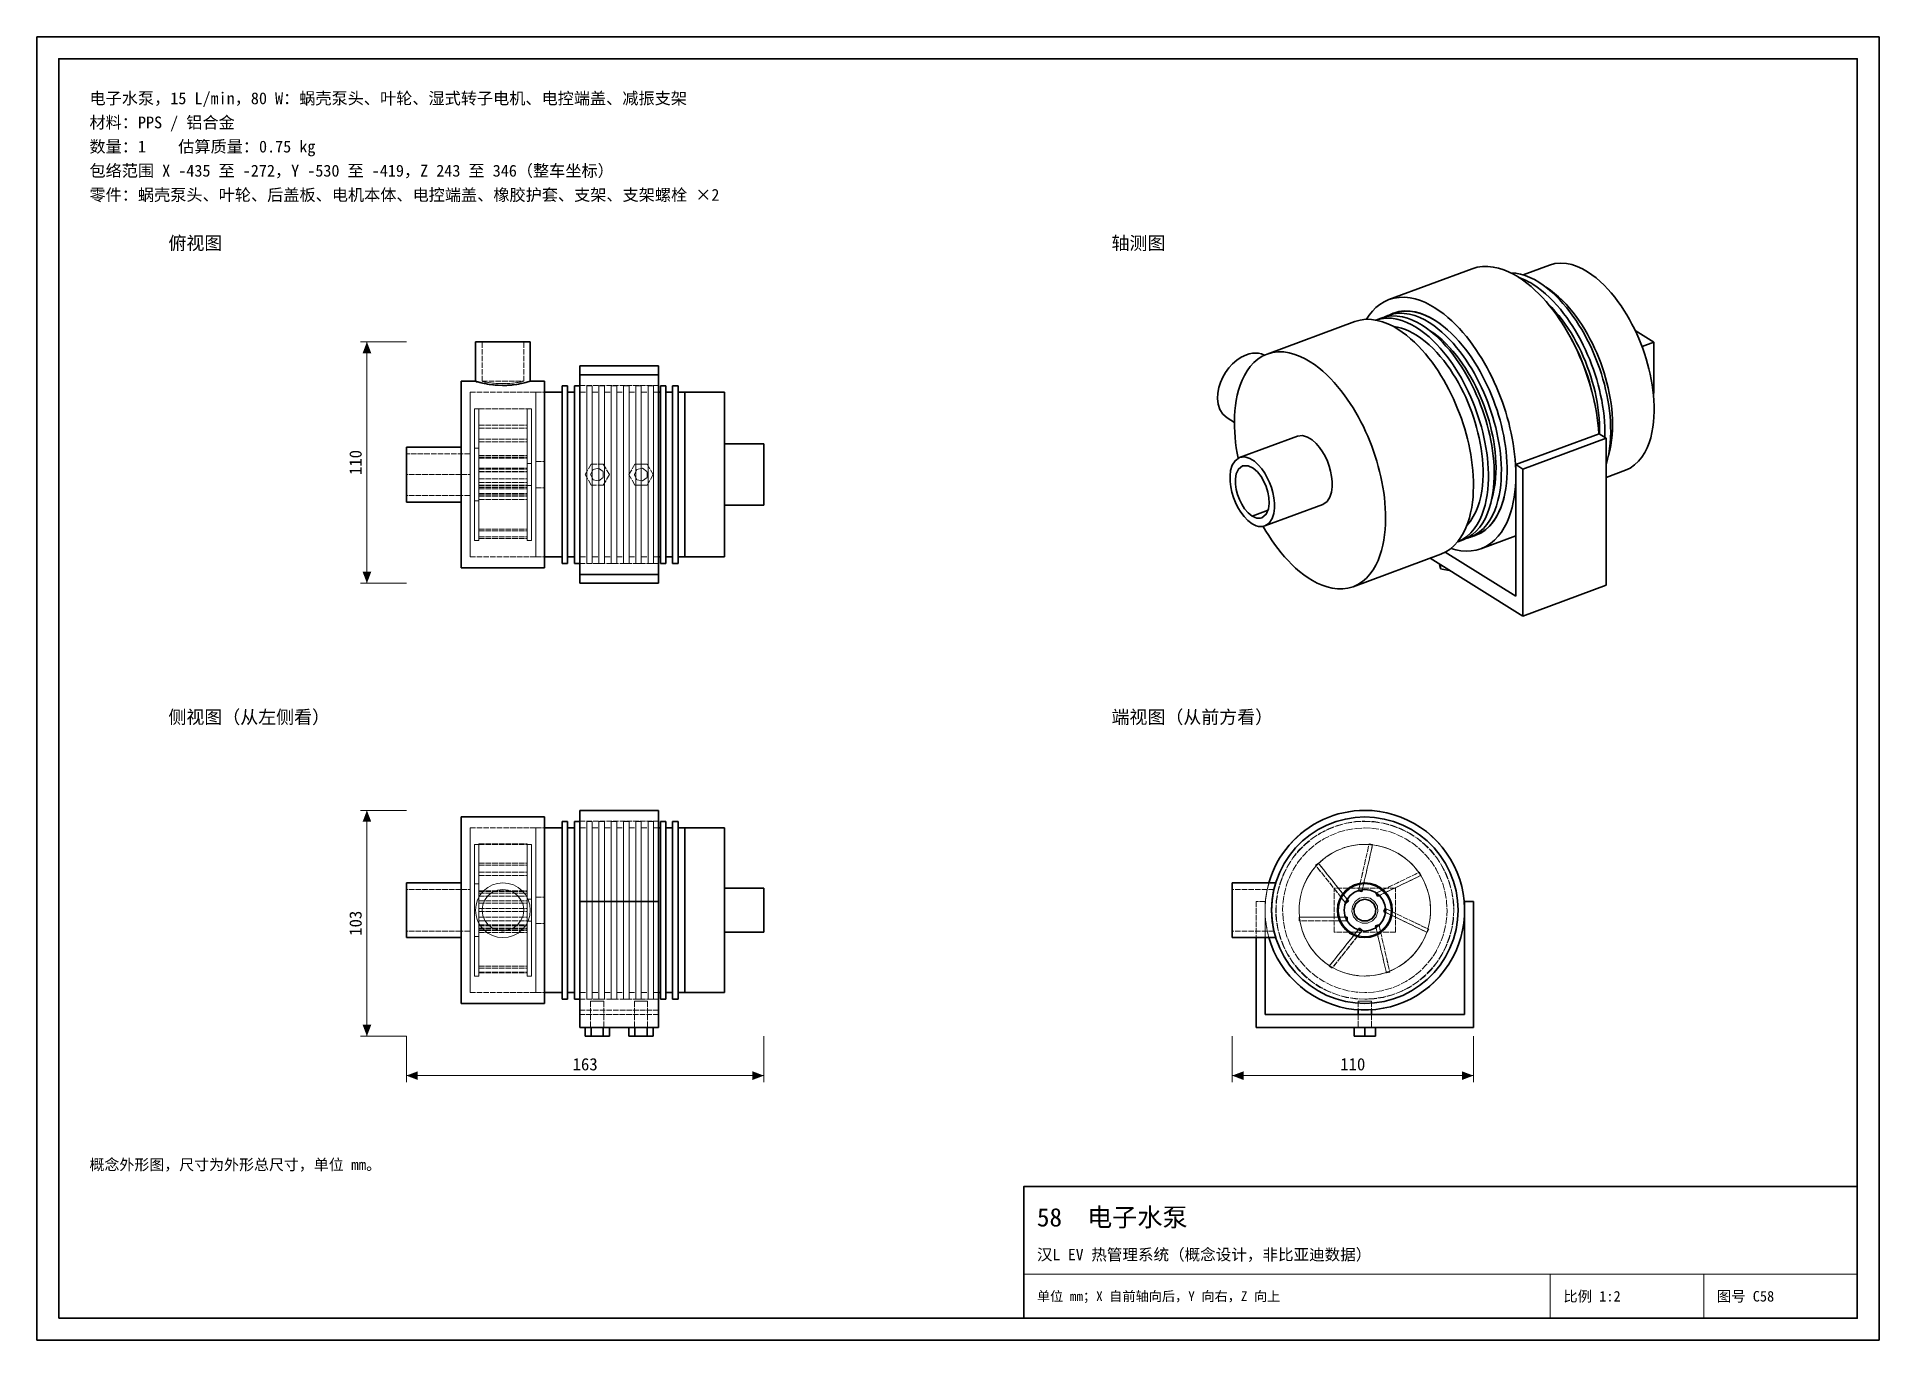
# Model space of a CAD drawing. Header units: millimetres. Extents: x 0 to 420, y 0 to 297.
import ezdxf
from ezdxf.enums import TextEntityAlignment as Align

# ---------------------------------------------------------------- set-up
doc = ezdxf.new("R2010")
doc.units = ezdxf.units.MM
doc.linetypes.add('DASHED', pattern=[1.524, 1.27, -0.254])
for name, color, linetype, lineweight, true_color in [('DIM', 7, 'Continuous', 18, 0x1e5aa0), ('FRAME', 7, 'Continuous', 35, 0x3c3c3c), ('HIDDEN', 7, 'DASHED', 13, 0x969696), ('OUTLINE', 7, 'Continuous', 35, 0x141414), ('TEXT', 7, 'Continuous', 18, 0x141414), ('THIN', 7, 'Continuous', 13, 0x6e6e6e)]:
    doc.layers.add(name, color=color, linetype=linetype, lineweight=lineweight, true_color=true_color)
doc.styles.add('ZH', font='simsun.ttc')

msp = doc.modelspace()

# ---------------------------------------------------------------- texts
at = {"layer": 'DIM', "style": 'ZH'}
for s, p in [('110', (72.65, 200)), ('103', (72.65, 95))]:
    msp.add_text(s, height=2.8, rotation=90, dxfattribs=at).set_placement(p, align=Align.MIDDLE_CENTER)
for s, p in [('163', (125, 62.88)), ('110', (300, 62.88))]:
    msp.add_text(s, height=2.8, dxfattribs=at).set_placement(p, align=Align.MIDDLE_CENTER)
at = {"layer": 'TEXT', "style": 'ZH'}
for s, height, p in [('电子水泵，15 L/min，80 W：蜗壳泵头、叶轮、湿式转子电机、电控端盖、减振支架', 2.7, (12, 283)), ('材料：PPS / 铝合金', 2.7, (12, 277.5)), ('数量：1    估算质量：0.75 kg', 2.7, (12, 272)), ('包络范围 X -435 至 -272，Y -530 至 -419，Z 243 至 346（整车坐标）', 2.7, (12, 266.5)), ('零件：蜗壳泵头、叶轮、后盖板、电机本体、电控端盖、橡胶护套、支架、支架螺栓 ×2', 2.7, (12, 261)), ('俯视图', 3, (30, 250)), ('轴测图', 3, (245, 250)), ('侧视图（从左侧看）', 3, (30, 142)), ('端视图（从前方看）', 3, (245, 142)), ('概念外形图，尺寸为外形总尺寸，单位 mm。', 2.5, (12, 40)), ('58  电子水泵', 4.2, (228, 28)), ('汉L EV 热管理系统（概念设计，非比亚迪数据）', 2.6, (228, 19.5)), ('单位 mm；X 自前轴向后，Y 向右，Z 向上', 2.2, (228, 10)), ('比例 1:2', 2.4, (348, 10)), ('图号 C58', 2.4, (383, 10))]:
    msp.add_text(s, height=height, dxfattribs=at).set_placement(p, align=Align.MIDDLE_LEFT)

# ---------------------------------------------------------------- hatches: boundary and pattern name
at = {"layer": 'DIM'}
for points in [[(75.25, 227.5), (74.26, 224.9), (76.24, 224.9)], [(75.25, 172.5), (76.24, 175.1), (74.26, 175.1)], [(75.25, 120.72), (74.26, 118.12), (76.24, 118.12)], [(75.25, 69.27), (76.24, 71.88), (74.26, 71.88)], [(84.25, 60.28), (86.85, 59.29), (86.85, 61.26)], [(165.75, 60.28), (163.15, 61.26), (163.15, 59.29)], [(272.5, 60.28), (275.1, 59.29), (275.1, 61.26)], [(327.5, 60.28), (324.9, 61.26), (324.9, 59.29)]]:
    msp.add_hatch(color=7, dxfattribs=at).paths.add_polyline_path(points)

# ---------------------------------------------------------------- linework, layer by layer
for points in [[(84.25, 227.5), (73.75, 227.5)], [(75.25, 172.5), (75.25, 227.5)], [(84.25, 172.5), (73.75, 172.5)], [(84.25, 120.72), (73.75, 120.72)], [(75.25, 69.27), (75.25, 120.72)], [(84.25, 69.27), (73.75, 69.27)], [(84.25, 69.27), (84.25, 58.78)], [(165.75, 69.27), (165.75, 58.78)], [(272.5, 69.27), (272.5, 58.78)], [(327.5, 69.27), (327.5, 58.78)], [(84.25, 60.28), (165.75, 60.28)], [(272.5, 60.28), (327.5, 60.28)]]:
    msp.add_lwpolyline(points, dxfattribs=at)
at = {"layer": 'FRAME'}
for points in [[(0, 0), (420, 0), (420, 297), (0, 297)], [(5, 5), (415, 5), (415, 292), (5, 292)], [(225, 5), (415, 5), (415, 35), (225, 35)]]:
    msp.add_lwpolyline(points, close=True, dxfattribs=at)
at = {"layer": 'HIDDEN'}
for points in [[(112.5, 227.5), (111.25, 227.5), (110, 227.5), (108.75, 227.5), (107.5, 227.5), (106.25, 227.5), (105, 227.5), (103.75, 227.5), (102.5, 227.5), (101.25, 227.5), (100, 227.5)], [(111, 227.5), (109.64, 227.5), (108.29, 227.5), (106.93, 227.5), (105.57, 227.5), (104.21, 227.5), (102.86, 227.5), (101.5, 227.5)], [(101.5, 227.5), (102.29, 227.5), (103.08, 227.5), (103.87, 227.5), (104.67, 227.5), (105.46, 227.5), (106.25, 227.5)], [(101.5, 218.5), (101.5, 227.5)], [(106.25, 227.5), (107.04, 227.5), (107.83, 227.5), (108.62, 227.5), (109.42, 227.5), (110.21, 227.5), (111, 227.5)], [(111, 218.5), (111, 227.5)], [(96.75, 176), (96.75, 177.21), (96.75, 178.43), (96.75, 179.64), (96.75, 180.86), (96.75, 182.07), (96.75, 183.29), (96.75, 184.5), (96.75, 185.71), (96.75, 186.93), (96.75, 188.14), (96.75, 189.36), (96.75, 190.57), (96.75, 191.79), (96.75, 193), (96.75, 194.21), (96.75, 195.43), (96.75, 196.64), (96.75, 197.86), (96.75, 199.07), (96.75, 200.29), (96.75, 201.5), (96.75, 202.71), (96.75, 203.93), (96.75, 205.14), (96.75, 206.36), (96.75, 207.57), (96.75, 208.79), (96.75, 210), (96.75, 211.21), (96.75, 212.43), (96.75, 213.64), (96.75, 214.86), (96.75, 216.07), (96.75, 217.29), (96.75, 218.5)], [(111, 218.5), (109.66, 218.24), (108.3, 218.06), (106.93, 217.97), (105.57, 217.97), (104.2, 218.06), (102.84, 218.24), (101.5, 218.5)], [(101.5, 218.5), (102.28, 218.34), (103.07, 218.21), (103.86, 218.1), (104.65, 218.02), (105.45, 217.98), (106.25, 217.96)], [(101.5, 218.5), (111, 218.5)], [(106.25, 217.96), (107.05, 217.98), (107.85, 218.02), (108.64, 218.1), (109.43, 218.21), (110.22, 218.34), (111, 218.5)], [(115.75, 176), (115.75, 177.21), (115.75, 178.43), (115.75, 179.64), (115.75, 180.86), (115.75, 182.07), (115.75, 183.29), (115.75, 184.5), (115.75, 185.71), (115.75, 186.93), (115.75, 188.14), (115.75, 189.36), (115.75, 190.57), (115.75, 191.79), (115.75, 193), (115.75, 194.21), (115.75, 195.43), (115.75, 196.64), (115.75, 197.86), (115.75, 199.07), (115.75, 200.29), (115.75, 201.5), (115.75, 202.71), (115.75, 203.93), (115.75, 205.14), (115.75, 206.36), (115.75, 207.57), (115.75, 208.79), (115.75, 210), (115.75, 211.21), (115.75, 212.43), (115.75, 213.64), (115.75, 214.86), (115.75, 216.07), (115.75, 217.29), (115.75, 218.5)], [(123.75, 222), (123.75, 172.5)], [(123.75, 222), (141.75, 222)], [(123.75, 174.5), (123.75, 175.73), (123.75, 176.96), (123.75, 178.19), (123.75, 179.42), (123.75, 180.65), (123.75, 181.88), (123.75, 183.11), (123.75, 184.34), (123.75, 185.57), (123.75, 186.8), (123.75, 188.03), (123.75, 189.26), (123.75, 190.49), (123.75, 191.72), (123.75, 192.95), (123.75, 194.18), (123.75, 195.41), (123.75, 196.64), (123.75, 197.86), (123.75, 199.09), (123.75, 200.32), (123.75, 201.55), (123.75, 202.78), (123.75, 204.01), (123.75, 205.24), (123.75, 206.47), (123.75, 207.7), (123.75, 208.93), (123.75, 210.16), (123.75, 211.39), (123.75, 212.62), (123.75, 213.85), (123.75, 215.08), (123.75, 216.31), (123.75, 217.54), (123.75, 218.77), (123.75, 220)], [(123.75, 174.5), (123.75, 220)], [(141.75, 220), (123.75, 220)], [(123.75, 220), (141.75, 220)], [(141.75, 222), (141.75, 172.5)], [(141.75, 174.5), (141.75, 175.73), (141.75, 176.96), (141.75, 178.19), (141.75, 179.42), (141.75, 180.65), (141.75, 181.88), (141.75, 183.11), (141.75, 184.34), (141.75, 185.57), (141.75, 186.8), (141.75, 188.03), (141.75, 189.26), (141.75, 190.49), (141.75, 191.72), (141.75, 192.95), (141.75, 194.18), (141.75, 195.41), (141.75, 196.64), (141.75, 197.86), (141.75, 199.09), (141.75, 200.32), (141.75, 201.55), (141.75, 202.78), (141.75, 204.01), (141.75, 205.24), (141.75, 206.47), (141.75, 207.7), (141.75, 208.93), (141.75, 210.16), (141.75, 211.39), (141.75, 212.62), (141.75, 213.85), (141.75, 215.08), (141.75, 216.31), (141.75, 217.54), (141.75, 218.77), (141.75, 220)], [(141.75, 174.5), (141.75, 220)], [(98.75, 178.5), (98.75, 179.71), (98.75, 180.92), (98.75, 182.13), (98.75, 183.34), (98.75, 184.55), (98.75, 185.76), (98.75, 186.97), (98.75, 188.18), (98.75, 189.39), (98.75, 190.6), (98.75, 191.81), (98.75, 193.02), (98.75, 194.23), (98.75, 195.44), (98.75, 196.65), (98.75, 197.85), (98.75, 199.06), (98.75, 200.27), (98.75, 201.48), (98.75, 202.69), (98.75, 203.9), (98.75, 205.11), (98.75, 206.32), (98.75, 207.53), (98.75, 208.74), (98.75, 209.95), (98.75, 211.16), (98.75, 212.37), (98.75, 213.58), (98.75, 214.79), (98.75, 216)], [(98.75, 216), (98.75, 214.75), (98.75, 213.5), (98.75, 212.25), (98.75, 211), (98.75, 209.75), (98.75, 208.5), (98.75, 207.25), (98.75, 206), (98.75, 204.75), (98.75, 203.5), (98.75, 202.25), (98.75, 201), (98.75, 199.75), (98.75, 198.5), (98.75, 197.25)], [(98.75, 216), (113.75, 216)], [(101.59, 218.09), (101.59, 218.09), (101.59, 218.09), (101.59, 218.09), (101.59, 218.09), (101.59, 218.09), (101.59, 218.09)], [(106.12, 217.56), (105.95, 217.56), (105.78, 217.57), (105.61, 217.57), (105.44, 217.58), (105.27, 217.58), (105.1, 217.59)], [(106.13, 217.56), (106.12, 217.56), (106.12, 217.56), (106.12, 217.56), (106.12, 217.56), (106.12, 217.56), (106.12, 217.56)], [(106.25, 217.56), (106.25, 217.56), (106.25, 217.56), (106.25, 217.56), (106.25, 217.56), (106.25, 217.56), (106.25, 217.56)], [(106.25, 217.56), (106.25, 217.56), (106.25, 217.56), (106.25, 217.56), (106.25, 217.56), (106.25, 217.56), (106.25, 217.56)], [(106.38, 217.56), (106.38, 217.56), (106.38, 217.56), (106.38, 217.56), (106.38, 217.56), (106.38, 217.56), (106.37, 217.56)], [(108.85, 217.73), (108.81, 217.72), (108.78, 217.72), (108.74, 217.71), (108.7, 217.71), (108.67, 217.7), (108.63, 217.7)], [(109.28, 217.78), (109.21, 217.77), (109.13, 217.76), (109.06, 217.75), (108.99, 217.74), (108.92, 217.73), (108.85, 217.73)], [(113.75, 178.5), (113.75, 179.71), (113.75, 180.92), (113.75, 182.13), (113.75, 183.34), (113.75, 184.55), (113.75, 185.76), (113.75, 186.97), (113.75, 188.18), (113.75, 189.39), (113.75, 190.6), (113.75, 191.81), (113.75, 193.02), (113.75, 194.23), (113.75, 195.44), (113.75, 196.65), (113.75, 197.85), (113.75, 199.06), (113.75, 200.27), (113.75, 201.48), (113.75, 202.69), (113.75, 203.9), (113.75, 205.11), (113.75, 206.32), (113.75, 207.53), (113.75, 208.74), (113.75, 209.95), (113.75, 211.16), (113.75, 212.37), (113.75, 213.58), (113.75, 214.79), (113.75, 216)], [(113.75, 216), (113.75, 214.75), (113.75, 213.5), (113.75, 212.25), (113.75, 211), (113.75, 209.75), (113.75, 208.5), (113.75, 207.25), (113.75, 206), (113.75, 204.75), (113.75, 203.5), (113.75, 202.25), (113.75, 201), (113.75, 199.75), (113.75, 198.5), (113.75, 197.25)], [(113.75, 178.5), (113.75, 179.71), (113.75, 180.92), (113.75, 182.13), (113.75, 183.34), (113.75, 184.55), (113.75, 185.76), (113.75, 186.97), (113.75, 188.18), (113.75, 189.39), (113.75, 190.6), (113.75, 191.81), (113.75, 193.02), (113.75, 194.23), (113.75, 195.44), (113.75, 196.65), (113.75, 197.85), (113.75, 199.06), (113.75, 200.27), (113.75, 201.48), (113.75, 202.69), (113.75, 203.9), (113.75, 205.11), (113.75, 206.32), (113.75, 207.53), (113.75, 208.74), (113.75, 209.95), (113.75, 211.16), (113.75, 212.37), (113.75, 213.58), (113.75, 214.79), (113.75, 216)], [(113.75, 216), (113.75, 214.75), (113.75, 213.5), (113.75, 212.25), (113.75, 211), (113.75, 209.75), (113.75, 208.5), (113.75, 207.25), (113.75, 206), (113.75, 204.75), (113.75, 203.5), (113.75, 202.25), (113.75, 201), (113.75, 199.75), (113.75, 198.5), (113.75, 197.25)], [(113.75, 216), (115.75, 216)], [(115.75, 178.5), (115.75, 179.71), (115.75, 180.92), (115.75, 182.13), (115.75, 183.34), (115.75, 184.55), (115.75, 185.76), (115.75, 186.97), (115.75, 188.18), (115.75, 189.39), (115.75, 190.6), (115.75, 191.81), (115.75, 193.02), (115.75, 194.23), (115.75, 195.44), (115.75, 196.65), (115.75, 197.85), (115.75, 199.06), (115.75, 200.27), (115.75, 201.48), (115.75, 202.69), (115.75, 203.9), (115.75, 205.11), (115.75, 206.32), (115.75, 207.53), (115.75, 208.74), (115.75, 209.95), (115.75, 211.16), (115.75, 212.37), (115.75, 213.58), (115.75, 214.79), (115.75, 216)], [(115.75, 216), (115.75, 214.75), (115.75, 213.5), (115.75, 212.25), (115.75, 211), (115.75, 209.75), (115.75, 208.5), (115.75, 207.25), (115.75, 206), (115.75, 204.75), (115.75, 203.5), (115.75, 202.25), (115.75, 201), (115.75, 199.75), (115.75, 198.5), (115.75, 197.25)], [(115.75, 178.5), (115.75, 179.71), (115.75, 180.92), (115.75, 182.13), (115.75, 183.34), (115.75, 184.55), (115.75, 185.76), (115.75, 186.97), (115.75, 188.18), (115.75, 189.39), (115.75, 190.6), (115.75, 191.81), (115.75, 193.02), (115.75, 194.23), (115.75, 195.44), (115.75, 196.65), (115.75, 197.85), (115.75, 199.06), (115.75, 200.27), (115.75, 201.48), (115.75, 202.69), (115.75, 203.9), (115.75, 205.11), (115.75, 206.32), (115.75, 207.53), (115.75, 208.74), (115.75, 209.95), (115.75, 211.16), (115.75, 212.37), (115.75, 213.58), (115.75, 214.79), (115.75, 216)], [(115.75, 216), (115.75, 214.75), (115.75, 213.5), (115.75, 212.25), (115.75, 211), (115.75, 209.75), (115.75, 208.5), (115.75, 207.25), (115.75, 206), (115.75, 204.75), (115.75, 203.5), (115.75, 202.25), (115.75, 201), (115.75, 199.75), (115.75, 198.5), (115.75, 197.25)], [(119.75, 177), (119.75, 178.23), (119.75, 179.45), (119.75, 180.68), (119.75, 181.91), (119.75, 183.14), (119.75, 184.36), (119.75, 185.59), (119.75, 186.82), (119.75, 188.05), (119.75, 189.27), (119.75, 190.5), (119.75, 191.73), (119.75, 192.95), (119.75, 194.18), (119.75, 195.41), (119.75, 196.64), (119.75, 197.86), (119.75, 199.09), (119.75, 200.32), (119.75, 201.55), (119.75, 202.77), (119.75, 204), (119.75, 205.23), (119.75, 206.45), (119.75, 207.68), (119.75, 208.91), (119.75, 210.14), (119.75, 211.36), (119.75, 212.59), (119.75, 213.82), (119.75, 215.05), (119.75, 216.27), (119.75, 217.5)], [(119.75, 178.5), (119.75, 179.71), (119.75, 180.92), (119.75, 182.13), (119.75, 183.34), (119.75, 184.55), (119.75, 185.76), (119.75, 186.97), (119.75, 188.18), (119.75, 189.39), (119.75, 190.6), (119.75, 191.81), (119.75, 193.02), (119.75, 194.23), (119.75, 195.44), (119.75, 196.65), (119.75, 197.85), (119.75, 199.06), (119.75, 200.27), (119.75, 201.48), (119.75, 202.69), (119.75, 203.9), (119.75, 205.11), (119.75, 206.32), (119.75, 207.53), (119.75, 208.74), (119.75, 209.95), (119.75, 211.16), (119.75, 212.37), (119.75, 213.58), (119.75, 214.79), (119.75, 216)], [(119.75, 216), (119.75, 214.75), (119.75, 213.5), (119.75, 212.25), (119.75, 211), (119.75, 209.75), (119.75, 208.5), (119.75, 207.25), (119.75, 206), (119.75, 204.75), (119.75, 203.5), (119.75, 202.25), (119.75, 201), (119.75, 199.75), (119.75, 198.5), (119.75, 197.25)], [(121, 177), (121, 178.23), (121, 179.45), (121, 180.68), (121, 181.91), (121, 183.14), (121, 184.36), (121, 185.59), (121, 186.82), (121, 188.05), (121, 189.27), (121, 190.5), (121, 191.73), (121, 192.95), (121, 194.18), (121, 195.41), (121, 196.64), (121, 197.86), (121, 199.09), (121, 200.32), (121, 201.55), (121, 202.77), (121, 204), (121, 205.23), (121, 206.45), (121, 207.68), (121, 208.91), (121, 210.14), (121, 211.36), (121, 212.59), (121, 213.82), (121, 215.05), (121, 216.27), (121, 217.5)], [(121, 178.5), (121, 179.71), (121, 180.92), (121, 182.13), (121, 183.34), (121, 184.55), (121, 185.76), (121, 186.97), (121, 188.18), (121, 189.39), (121, 190.6), (121, 191.81), (121, 193.02), (121, 194.23), (121, 195.44), (121, 196.65), (121, 197.85), (121, 199.06), (121, 200.27), (121, 201.48), (121, 202.69), (121, 203.9), (121, 205.11), (121, 206.32), (121, 207.53), (121, 208.74), (121, 209.95), (121, 211.16), (121, 212.37), (121, 213.58), (121, 214.79), (121, 216)], [(121, 216), (121, 214.75), (121, 213.5), (121, 212.25), (121, 211), (121, 209.75), (121, 208.5), (121, 207.25), (121, 206), (121, 204.75), (121, 203.5), (121, 202.25), (121, 201), (121, 199.75), (121, 198.5), (121, 197.25)], [(122.55, 177), (122.55, 178.23), (122.55, 179.45), (122.55, 180.68), (122.55, 181.91), (122.55, 183.14), (122.55, 184.36), (122.55, 185.59), (122.55, 186.82), (122.55, 188.05), (122.55, 189.27), (122.55, 190.5), (122.55, 191.73), (122.55, 192.95), (122.55, 194.18), (122.55, 195.41), (122.55, 196.64), (122.55, 197.86), (122.55, 199.09), (122.55, 200.32), (122.55, 201.55), (122.55, 202.77), (122.55, 204), (122.55, 205.23), (122.55, 206.45), (122.55, 207.68), (122.55, 208.91), (122.55, 210.14), (122.55, 211.36), (122.55, 212.59), (122.55, 213.82), (122.55, 215.05), (122.55, 216.27), (122.55, 217.5)], [(122.55, 178.5), (122.55, 179.71), (122.55, 180.92), (122.55, 182.13), (122.55, 183.34), (122.55, 184.55), (122.55, 185.76), (122.55, 186.97), (122.55, 188.18), (122.55, 189.39), (122.55, 190.6), (122.55, 191.81), (122.55, 193.02), (122.55, 194.23), (122.55, 195.44), (122.55, 196.65), (122.55, 197.85), (122.55, 199.06), (122.55, 200.27), (122.55, 201.48), (122.55, 202.69), (122.55, 203.9), (122.55, 205.11), (122.55, 206.32), (122.55, 207.53), (122.55, 208.74), (122.55, 209.95), (122.55, 211.16), (122.55, 212.37), (122.55, 213.58), (122.55, 214.79), (122.55, 216)], [(122.55, 216), (122.55, 214.75), (122.55, 213.5), (122.55, 212.25), (122.55, 211), (122.55, 209.75), (122.55, 208.5), (122.55, 207.25), (122.55, 206), (122.55, 204.75), (122.55, 203.5), (122.55, 202.25), (122.55, 201), (122.55, 199.75), (122.55, 198.5), (122.55, 197.25)], [(123.75, 176.95), (123.75, 178.18), (123.75, 179.41), (123.75, 180.64), (123.75, 181.87), (123.75, 183.1), (123.75, 184.33), (123.75, 185.56), (123.75, 186.79), (123.75, 188.02), (123.75, 189.25), (123.75, 190.48), (123.75, 191.71), (123.75, 192.94), (123.75, 194.17), (123.75, 195.4), (123.75, 196.63), (123.75, 197.87), (123.75, 199.1), (123.75, 200.33), (123.75, 201.56), (123.75, 202.79), (123.75, 204.02), (123.75, 205.25), (123.75, 206.48), (123.75, 207.71), (123.75, 208.94), (123.75, 210.17), (123.75, 211.4), (123.75, 212.63), (123.75, 213.86), (123.75, 215.09), (123.75, 216.32), (123.75, 217.55)], [(123.75, 217.55), (123.75, 216.28), (123.75, 215.01), (123.75, 213.74), (123.75, 212.47), (123.75, 211.21), (123.75, 209.94), (123.75, 208.67), (123.75, 207.4), (123.75, 206.13), (123.75, 204.86), (123.75, 203.59), (123.75, 202.32), (123.75, 201.06), (123.75, 199.79), (123.75, 198.52), (123.75, 197.25)], [(123.75, 217.55), (141.75, 217.55)], [(123.75, 217.5), (123.8, 217.5)], [(123.8, 177), (123.8, 178.23), (123.8, 179.45), (123.8, 180.68), (123.8, 181.91), (123.8, 183.14), (123.8, 184.36), (123.8, 185.59), (123.8, 186.82), (123.8, 188.05), (123.8, 189.27), (123.8, 190.5), (123.8, 191.73), (123.8, 192.95), (123.8, 194.18), (123.8, 195.41), (123.8, 196.64), (123.8, 197.86), (123.8, 199.09), (123.8, 200.32), (123.8, 201.55), (123.8, 202.77), (123.8, 204), (123.8, 205.23), (123.8, 206.45), (123.8, 207.68), (123.8, 208.91), (123.8, 210.14), (123.8, 211.36), (123.8, 212.59), (123.8, 213.82), (123.8, 215.05), (123.8, 216.27), (123.8, 217.5)], [(123.8, 217.5), (123.8, 216.23), (123.8, 214.97), (123.8, 213.7), (123.8, 212.44), (123.8, 211.17), (123.8, 209.91), (123.8, 208.64), (123.8, 207.37), (123.8, 206.11), (123.8, 204.84), (123.8, 203.58), (123.8, 202.31), (123.8, 201.05), (123.8, 199.78), (123.8, 198.52), (123.8, 197.25)], [(123.8, 178.5), (123.8, 179.71), (123.8, 180.92), (123.8, 182.13), (123.8, 183.34), (123.8, 184.55), (123.8, 185.76), (123.8, 186.97), (123.8, 188.18), (123.8, 189.39), (123.8, 190.6), (123.8, 191.81), (123.8, 193.02), (123.8, 194.23), (123.8, 195.44), (123.8, 196.65), (123.8, 197.85), (123.8, 199.06), (123.8, 200.27), (123.8, 201.48), (123.8, 202.69), (123.8, 203.9), (123.8, 205.11), (123.8, 206.32), (123.8, 207.53), (123.8, 208.74), (123.8, 209.95), (123.8, 211.16), (123.8, 212.37), (123.8, 213.58), (123.8, 214.79), (123.8, 216)], [(123.8, 216), (123.8, 214.75), (123.8, 213.5), (123.8, 212.25), (123.8, 211), (123.8, 209.75), (123.8, 208.5), (123.8, 207.25), (123.8, 206), (123.8, 204.75), (123.8, 203.5), (123.8, 202.25), (123.8, 201), (123.8, 199.75), (123.8, 198.5), (123.8, 197.25)], [(123.8, 216), (125.35, 216)], [(125.35, 177), (125.35, 178.23), (125.35, 179.45), (125.35, 180.68), (125.35, 181.91), (125.35, 183.14), (125.35, 184.36), (125.35, 185.59), (125.35, 186.82), (125.35, 188.05), (125.35, 189.27), (125.35, 190.5), (125.35, 191.73), (125.35, 192.95), (125.35, 194.18), (125.35, 195.41), (125.35, 196.64), (125.35, 197.86), (125.35, 199.09), (125.35, 200.32), (125.35, 201.55), (125.35, 202.77), (125.35, 204), (125.35, 205.23), (125.35, 206.45), (125.35, 207.68), (125.35, 208.91), (125.35, 210.14), (125.35, 211.36), (125.35, 212.59), (125.35, 213.82), (125.35, 215.05), (125.35, 216.27), (125.35, 217.5)], [(125.35, 217.5), (125.35, 216.23), (125.35, 214.97), (125.35, 213.7), (125.35, 212.44), (125.35, 211.17), (125.35, 209.91), (125.35, 208.64), (125.35, 207.37), (125.35, 206.11), (125.35, 204.84), (125.35, 203.58), (125.35, 202.31), (125.35, 201.05), (125.35, 199.78), (125.35, 198.52), (125.35, 197.25)], [(125.35, 217.5), (126.6, 217.5)], [(125.35, 178.5), (125.35, 179.71), (125.35, 180.92), (125.35, 182.13), (125.35, 183.34), (125.35, 184.55), (125.35, 185.76), (125.35, 186.97), (125.35, 188.18), (125.35, 189.39), (125.35, 190.6), (125.35, 191.81), (125.35, 193.02), (125.35, 194.23), (125.35, 195.44), (125.35, 196.65), (125.35, 197.85), (125.35, 199.06), (125.35, 200.27), (125.35, 201.48), (125.35, 202.69), (125.35, 203.9), (125.35, 205.11), (125.35, 206.32), (125.35, 207.53), (125.35, 208.74), (125.35, 209.95), (125.35, 211.16), (125.35, 212.37), (125.35, 213.58), (125.35, 214.79), (125.35, 216)], [(125.35, 216), (125.35, 214.75), (125.35, 213.5), (125.35, 212.25), (125.35, 211), (125.35, 209.75), (125.35, 208.5), (125.35, 207.25), (125.35, 206), (125.35, 204.75), (125.35, 203.5), (125.35, 202.25), (125.35, 201), (125.35, 199.75), (125.35, 198.5), (125.35, 197.25)], [(126.6, 177), (126.6, 178.23), (126.6, 179.45), (126.6, 180.68), (126.6, 181.91), (126.6, 183.14), (126.6, 184.36), (126.6, 185.59), (126.6, 186.82), (126.6, 188.05), (126.6, 189.27), (126.6, 190.5), (126.6, 191.73), (126.6, 192.95), (126.6, 194.18), (126.6, 195.41), (126.6, 196.64), (126.6, 197.86), (126.6, 199.09), (126.6, 200.32), (126.6, 201.55), (126.6, 202.77), (126.6, 204), (126.6, 205.23), (126.6, 206.45), (126.6, 207.68), (126.6, 208.91), (126.6, 210.14), (126.6, 211.36), (126.6, 212.59), (126.6, 213.82), (126.6, 215.05), (126.6, 216.27), (126.6, 217.5)], [(126.6, 217.5), (126.6, 216.23), (126.6, 214.97), (126.6, 213.7), (126.6, 212.44), (126.6, 211.17), (126.6, 209.91), (126.6, 208.64), (126.6, 207.37), (126.6, 206.11), (126.6, 204.84), (126.6, 203.58), (126.6, 202.31), (126.6, 201.05), (126.6, 199.78), (126.6, 198.52), (126.6, 197.25)], [(126.6, 178.5), (126.6, 179.71), (126.6, 180.92), (126.6, 182.13), (126.6, 183.34), (126.6, 184.55), (126.6, 185.76), (126.6, 186.97), (126.6, 188.18), (126.6, 189.39), (126.6, 190.6), (126.6, 191.81), (126.6, 193.02), (126.6, 194.23), (126.6, 195.44), (126.6, 196.65), (126.6, 197.85), (126.6, 199.06), (126.6, 200.27), (126.6, 201.48), (126.6, 202.69), (126.6, 203.9), (126.6, 205.11), (126.6, 206.32), (126.6, 207.53), (126.6, 208.74), (126.6, 209.95), (126.6, 211.16), (126.6, 212.37), (126.6, 213.58), (126.6, 214.79), (126.6, 216)], [(126.6, 216), (126.6, 214.75), (126.6, 213.5), (126.6, 212.25), (126.6, 211), (126.6, 209.75), (126.6, 208.5), (126.6, 207.25), (126.6, 206), (126.6, 204.75), (126.6, 203.5), (126.6, 202.25), (126.6, 201), (126.6, 199.75), (126.6, 198.5), (126.6, 197.25)], [(126.6, 216), (128.15, 216)], [(128.15, 177), (128.15, 178.23), (128.15, 179.45), (128.15, 180.68), (128.15, 181.91), (128.15, 183.14), (128.15, 184.36), (128.15, 185.59), (128.15, 186.82), (128.15, 188.05), (128.15, 189.27), (128.15, 190.5), (128.15, 191.73), (128.15, 192.95), (128.15, 194.18), (128.15, 195.41), (128.15, 196.64), (128.15, 197.86), (128.15, 199.09), (128.15, 200.32), (128.15, 201.55), (128.15, 202.77), (128.15, 204), (128.15, 205.23), (128.15, 206.45), (128.15, 207.68), (128.15, 208.91), (128.15, 210.14), (128.15, 211.36), (128.15, 212.59), (128.15, 213.82), (128.15, 215.05), (128.15, 216.27), (128.15, 217.5)], [(128.15, 217.5), (128.15, 216.23), (128.15, 214.97), (128.15, 213.7), (128.15, 212.44), (128.15, 211.17), (128.15, 209.91), (128.15, 208.64), (128.15, 207.37), (128.15, 206.11), (128.15, 204.84), (128.15, 203.58), (128.15, 202.31), (128.15, 201.05), (128.15, 199.78), (128.15, 198.52), (128.15, 197.25)], [(128.15, 217.5), (129.4, 217.5)], [(128.15, 178.5), (128.15, 179.71), (128.15, 180.92), (128.15, 182.13), (128.15, 183.34), (128.15, 184.55), (128.15, 185.76), (128.15, 186.97), (128.15, 188.18), (128.15, 189.39), (128.15, 190.6), (128.15, 191.81), (128.15, 193.02), (128.15, 194.23), (128.15, 195.44), (128.15, 196.65), (128.15, 197.85), (128.15, 199.06), (128.15, 200.27), (128.15, 201.48), (128.15, 202.69), (128.15, 203.9), (128.15, 205.11), (128.15, 206.32), (128.15, 207.53), (128.15, 208.74), (128.15, 209.95), (128.15, 211.16), (128.15, 212.37), (128.15, 213.58), (128.15, 214.79), (128.15, 216)], [(128.15, 216), (128.15, 214.75), (128.15, 213.5), (128.15, 212.25), (128.15, 211), (128.15, 209.75), (128.15, 208.5), (128.15, 207.25), (128.15, 206), (128.15, 204.75), (128.15, 203.5), (128.15, 202.25), (128.15, 201), (128.15, 199.75), (128.15, 198.5), (128.15, 197.25)], [(129.4, 177), (129.4, 178.23), (129.4, 179.45), (129.4, 180.68), (129.4, 181.91), (129.4, 183.14), (129.4, 184.36), (129.4, 185.59), (129.4, 186.82), (129.4, 188.05), (129.4, 189.27), (129.4, 190.5), (129.4, 191.73), (129.4, 192.95), (129.4, 194.18), (129.4, 195.41), (129.4, 196.64), (129.4, 197.86), (129.4, 199.09), (129.4, 200.32), (129.4, 201.55), (129.4, 202.77), (129.4, 204), (129.4, 205.23), (129.4, 206.45), (129.4, 207.68), (129.4, 208.91), (129.4, 210.14), (129.4, 211.36), (129.4, 212.59), (129.4, 213.82), (129.4, 215.05), (129.4, 216.27), (129.4, 217.5)], [(129.4, 217.5), (129.4, 216.23), (129.4, 214.97), (129.4, 213.7), (129.4, 212.44), (129.4, 211.17), (129.4, 209.91), (129.4, 208.64), (129.4, 207.37), (129.4, 206.11), (129.4, 204.84), (129.4, 203.58), (129.4, 202.31), (129.4, 201.05), (129.4, 199.78), (129.4, 198.52), (129.4, 197.25)], [(129.4, 178.5), (129.4, 179.71), (129.4, 180.92), (129.4, 182.13), (129.4, 183.34), (129.4, 184.55), (129.4, 185.76), (129.4, 186.97), (129.4, 188.18), (129.4, 189.39), (129.4, 190.6), (129.4, 191.81), (129.4, 193.02), (129.4, 194.23), (129.4, 195.44), (129.4, 196.65), (129.4, 197.85), (129.4, 199.06), (129.4, 200.27), (129.4, 201.48), (129.4, 202.69), (129.4, 203.9), (129.4, 205.11), (129.4, 206.32), (129.4, 207.53), (129.4, 208.74), (129.4, 209.95), (129.4, 211.16), (129.4, 212.37), (129.4, 213.58), (129.4, 214.79), (129.4, 216)], [(129.4, 216), (129.4, 214.75), (129.4, 213.5), (129.4, 212.25), (129.4, 211), (129.4, 209.75), (129.4, 208.5), (129.4, 207.25), (129.4, 206), (129.4, 204.75), (129.4, 203.5), (129.4, 202.25), (129.4, 201), (129.4, 199.75), (129.4, 198.5), (129.4, 197.25)], [(129.4, 216), (130.95, 216)], [(130.95, 177), (130.95, 178.23), (130.95, 179.45), (130.95, 180.68), (130.95, 181.91), (130.95, 183.14), (130.95, 184.36), (130.95, 185.59), (130.95, 186.82), (130.95, 188.05), (130.95, 189.27), (130.95, 190.5), (130.95, 191.73), (130.95, 192.95), (130.95, 194.18), (130.95, 195.41), (130.95, 196.64), (130.95, 197.86), (130.95, 199.09), (130.95, 200.32), (130.95, 201.55), (130.95, 202.77), (130.95, 204), (130.95, 205.23), (130.95, 206.45), (130.95, 207.68), (130.95, 208.91), (130.95, 210.14), (130.95, 211.36), (130.95, 212.59), (130.95, 213.82), (130.95, 215.05), (130.95, 216.27), (130.95, 217.5)], [(130.95, 217.5), (130.95, 216.23), (130.95, 214.97), (130.95, 213.7), (130.95, 212.44), (130.95, 211.17), (130.95, 209.91), (130.95, 208.64), (130.95, 207.37), (130.95, 206.11), (130.95, 204.84), (130.95, 203.58), (130.95, 202.31), (130.95, 201.05), (130.95, 199.78), (130.95, 198.52), (130.95, 197.25)], [(130.95, 217.5), (132.2, 217.5)], [(130.95, 178.5), (130.95, 179.71), (130.95, 180.92), (130.95, 182.13), (130.95, 183.34), (130.95, 184.55), (130.95, 185.76), (130.95, 186.97), (130.95, 188.18), (130.95, 189.39), (130.95, 190.6), (130.95, 191.81), (130.95, 193.02), (130.95, 194.23), (130.95, 195.44), (130.95, 196.65), (130.95, 197.85), (130.95, 199.06), (130.95, 200.27), (130.95, 201.48), (130.95, 202.69), (130.95, 203.9), (130.95, 205.11), (130.95, 206.32), (130.95, 207.53), (130.95, 208.74), (130.95, 209.95), (130.95, 211.16), (130.95, 212.37), (130.95, 213.58), (130.95, 214.79), (130.95, 216)], [(130.95, 216), (130.95, 214.75), (130.95, 213.5), (130.95, 212.25), (130.95, 211), (130.95, 209.75), (130.95, 208.5), (130.95, 207.25), (130.95, 206), (130.95, 204.75), (130.95, 203.5), (130.95, 202.25), (130.95, 201), (130.95, 199.75), (130.95, 198.5), (130.95, 197.25)], [(132.2, 177), (132.2, 178.23), (132.2, 179.45), (132.2, 180.68), (132.2, 181.91), (132.2, 183.14), (132.2, 184.36), (132.2, 185.59), (132.2, 186.82), (132.2, 188.05), (132.2, 189.27), (132.2, 190.5), (132.2, 191.73), (132.2, 192.95), (132.2, 194.18), (132.2, 195.41), (132.2, 196.64), (132.2, 197.86), (132.2, 199.09), (132.2, 200.32), (132.2, 201.55), (132.2, 202.77), (132.2, 204), (132.2, 205.23), (132.2, 206.45), (132.2, 207.68), (132.2, 208.91), (132.2, 210.14), (132.2, 211.36), (132.2, 212.59), (132.2, 213.82), (132.2, 215.05), (132.2, 216.27), (132.2, 217.5)], [(132.2, 217.5), (132.2, 216.23), (132.2, 214.97), (132.2, 213.7), (132.2, 212.44), (132.2, 211.17), (132.2, 209.91), (132.2, 208.64), (132.2, 207.37), (132.2, 206.11), (132.2, 204.84), (132.2, 203.58), (132.2, 202.31), (132.2, 201.05), (132.2, 199.78), (132.2, 198.52), (132.2, 197.25)], [(132.2, 178.5), (132.2, 179.71), (132.2, 180.92), (132.2, 182.13), (132.2, 183.34), (132.2, 184.55), (132.2, 185.76), (132.2, 186.97), (132.2, 188.18), (132.2, 189.39), (132.2, 190.6), (132.2, 191.81), (132.2, 193.02), (132.2, 194.23), (132.2, 195.44), (132.2, 196.65), (132.2, 197.85), (132.2, 199.06), (132.2, 200.27), (132.2, 201.48), (132.2, 202.69), (132.2, 203.9), (132.2, 205.11), (132.2, 206.32), (132.2, 207.53), (132.2, 208.74), (132.2, 209.95), (132.2, 211.16), (132.2, 212.37), (132.2, 213.58), (132.2, 214.79), (132.2, 216)], [(132.2, 216), (132.2, 214.75), (132.2, 213.5), (132.2, 212.25), (132.2, 211), (132.2, 209.75), (132.2, 208.5), (132.2, 207.25), (132.2, 206), (132.2, 204.75), (132.2, 203.5), (132.2, 202.25), (132.2, 201), (132.2, 199.75), (132.2, 198.5), (132.2, 197.25)], [(132.2, 216), (133.75, 216)], [(133.75, 177), (133.75, 178.23), (133.75, 179.45), (133.75, 180.68), (133.75, 181.91), (133.75, 183.14), (133.75, 184.36), (133.75, 185.59), (133.75, 186.82), (133.75, 188.05), (133.75, 189.27), (133.75, 190.5), (133.75, 191.73), (133.75, 192.95), (133.75, 194.18), (133.75, 195.41), (133.75, 196.64), (133.75, 197.86), (133.75, 199.09), (133.75, 200.32), (133.75, 201.55), (133.75, 202.77), (133.75, 204), (133.75, 205.23), (133.75, 206.45), (133.75, 207.68), (133.75, 208.91), (133.75, 210.14), (133.75, 211.36), (133.75, 212.59), (133.75, 213.82), (133.75, 215.05), (133.75, 216.27), (133.75, 217.5)], [(133.75, 217.5), (133.75, 216.23), (133.75, 214.97), (133.75, 213.7), (133.75, 212.44), (133.75, 211.17), (133.75, 209.91), (133.75, 208.64), (133.75, 207.37), (133.75, 206.11), (133.75, 204.84), (133.75, 203.58), (133.75, 202.31), (133.75, 201.05), (133.75, 199.78), (133.75, 198.52), (133.75, 197.25)], [(133.75, 217.5), (135, 217.5)], [(133.75, 178.5), (133.75, 179.71), (133.75, 180.92), (133.75, 182.13), (133.75, 183.34), (133.75, 184.55), (133.75, 185.76), (133.75, 186.97), (133.75, 188.18), (133.75, 189.39), (133.75, 190.6), (133.75, 191.81), (133.75, 193.02), (133.75, 194.23), (133.75, 195.44), (133.75, 196.65), (133.75, 197.85), (133.75, 199.06), (133.75, 200.27), (133.75, 201.48), (133.75, 202.69), (133.75, 203.9), (133.75, 205.11), (133.75, 206.32), (133.75, 207.53), (133.75, 208.74), (133.75, 209.95), (133.75, 211.16), (133.75, 212.37), (133.75, 213.58), (133.75, 214.79), (133.75, 216)], [(133.75, 216), (133.75, 214.75), (133.75, 213.5), (133.75, 212.25), (133.75, 211), (133.75, 209.75), (133.75, 208.5), (133.75, 207.25), (133.75, 206), (133.75, 204.75), (133.75, 203.5), (133.75, 202.25), (133.75, 201), (133.75, 199.75), (133.75, 198.5), (133.75, 197.25)], [(135, 177), (135, 178.23), (135, 179.45), (135, 180.68), (135, 181.91), (135, 183.14), (135, 184.36), (135, 185.59), (135, 186.82), (135, 188.05), (135, 189.27), (135, 190.5), (135, 191.73), (135, 192.95), (135, 194.18), (135, 195.41), (135, 196.64), (135, 197.86), (135, 199.09), (135, 200.32), (135, 201.55), (135, 202.77), (135, 204), (135, 205.23), (135, 206.45), (135, 207.68), (135, 208.91), (135, 210.14), (135, 211.36), (135, 212.59), (135, 213.82), (135, 215.05), (135, 216.27), (135, 217.5)], [(135, 217.5), (135, 216.23), (135, 214.97), (135, 213.7), (135, 212.44), (135, 211.17), (135, 209.91), (135, 208.64), (135, 207.37), (135, 206.11), (135, 204.84), (135, 203.58), (135, 202.31), (135, 201.05), (135, 199.78), (135, 198.52), (135, 197.25)], [(135, 178.5), (135, 179.71), (135, 180.92), (135, 182.13), (135, 183.34), (135, 184.55), (135, 185.76), (135, 186.97), (135, 188.18), (135, 189.39), (135, 190.6), (135, 191.81), (135, 193.02), (135, 194.23), (135, 195.44), (135, 196.65), (135, 197.85), (135, 199.06), (135, 200.27), (135, 201.48), (135, 202.69), (135, 203.9), (135, 205.11), (135, 206.32), (135, 207.53), (135, 208.74), (135, 209.95), (135, 211.16), (135, 212.37), (135, 213.58), (135, 214.79), (135, 216)], [(135, 216), (135, 214.75), (135, 213.5), (135, 212.25), (135, 211), (135, 209.75), (135, 208.5), (135, 207.25), (135, 206), (135, 204.75), (135, 203.5), (135, 202.25), (135, 201), (135, 199.75), (135, 198.5), (135, 197.25)], [(135, 216), (136.55, 216)], [(136.55, 177), (136.55, 178.23), (136.55, 179.45), (136.55, 180.68), (136.55, 181.91), (136.55, 183.14), (136.55, 184.36), (136.55, 185.59), (136.55, 186.82), (136.55, 188.05), (136.55, 189.27), (136.55, 190.5), (136.55, 191.73), (136.55, 192.95), (136.55, 194.18), (136.55, 195.41), (136.55, 196.64), (136.55, 197.86), (136.55, 199.09), (136.55, 200.32), (136.55, 201.55), (136.55, 202.77), (136.55, 204), (136.55, 205.23), (136.55, 206.45), (136.55, 207.68), (136.55, 208.91), (136.55, 210.14), (136.55, 211.36), (136.55, 212.59), (136.55, 213.82), (136.55, 215.05), (136.55, 216.27), (136.55, 217.5)], [(136.55, 217.5), (136.55, 216.23), (136.55, 214.97), (136.55, 213.7), (136.55, 212.44), (136.55, 211.17), (136.55, 209.91), (136.55, 208.64), (136.55, 207.37), (136.55, 206.11), (136.55, 204.84), (136.55, 203.58), (136.55, 202.31), (136.55, 201.05), (136.55, 199.78), (136.55, 198.52), (136.55, 197.25)], [(136.55, 217.5), (137.8, 217.5)], [(136.55, 178.5), (136.55, 179.71), (136.55, 180.92), (136.55, 182.13), (136.55, 183.34), (136.55, 184.55), (136.55, 185.76), (136.55, 186.97), (136.55, 188.18), (136.55, 189.39), (136.55, 190.6), (136.55, 191.81), (136.55, 193.02), (136.55, 194.23), (136.55, 195.44), (136.55, 196.65), (136.55, 197.85), (136.55, 199.06), (136.55, 200.27), (136.55, 201.48), (136.55, 202.69), (136.55, 203.9), (136.55, 205.11), (136.55, 206.32), (136.55, 207.53), (136.55, 208.74), (136.55, 209.95), (136.55, 211.16), (136.55, 212.37), (136.55, 213.58), (136.55, 214.79), (136.55, 216)], [(136.55, 216), (136.55, 214.75), (136.55, 213.5), (136.55, 212.25), (136.55, 211), (136.55, 209.75), (136.55, 208.5), (136.55, 207.25), (136.55, 206), (136.55, 204.75), (136.55, 203.5), (136.55, 202.25), (136.55, 201), (136.55, 199.75), (136.55, 198.5), (136.55, 197.25)], [(137.8, 177), (137.8, 178.23), (137.8, 179.45), (137.8, 180.68), (137.8, 181.91), (137.8, 183.14), (137.8, 184.36), (137.8, 185.59), (137.8, 186.82), (137.8, 188.05), (137.8, 189.27), (137.8, 190.5), (137.8, 191.73), (137.8, 192.95), (137.8, 194.18), (137.8, 195.41), (137.8, 196.64), (137.8, 197.86), (137.8, 199.09), (137.8, 200.32), (137.8, 201.55), (137.8, 202.77), (137.8, 204), (137.8, 205.23), (137.8, 206.45), (137.8, 207.68), (137.8, 208.91), (137.8, 210.14), (137.8, 211.36), (137.8, 212.59), (137.8, 213.82), (137.8, 215.05), (137.8, 216.27), (137.8, 217.5)], [(137.8, 217.5), (137.8, 216.23), (137.8, 214.97), (137.8, 213.7), (137.8, 212.44), (137.8, 211.17), (137.8, 209.91), (137.8, 208.64), (137.8, 207.37), (137.8, 206.11), (137.8, 204.84), (137.8, 203.58), (137.8, 202.31), (137.8, 201.05), (137.8, 199.78), (137.8, 198.52), (137.8, 197.25)], [(137.8, 178.5), (137.8, 179.71), (137.8, 180.92), (137.8, 182.13), (137.8, 183.34), (137.8, 184.55), (137.8, 185.76), (137.8, 186.97), (137.8, 188.18), (137.8, 189.39), (137.8, 190.6), (137.8, 191.81), (137.8, 193.02), (137.8, 194.23), (137.8, 195.44), (137.8, 196.65), (137.8, 197.85), (137.8, 199.06), (137.8, 200.27), (137.8, 201.48), (137.8, 202.69), (137.8, 203.9), (137.8, 205.11), (137.8, 206.32), (137.8, 207.53), (137.8, 208.74), (137.8, 209.95), (137.8, 211.16), (137.8, 212.37), (137.8, 213.58), (137.8, 214.79), (137.8, 216)], [(137.8, 216), (137.8, 214.75), (137.8, 213.5), (137.8, 212.25), (137.8, 211), (137.8, 209.75), (137.8, 208.5), (137.8, 207.25), (137.8, 206), (137.8, 204.75), (137.8, 203.5), (137.8, 202.25), (137.8, 201), (137.8, 199.75), (137.8, 198.5), (137.8, 197.25)], [(137.8, 216), (139.35, 216)], [(139.35, 177), (139.35, 178.23), (139.35, 179.45), (139.35, 180.68), (139.35, 181.91), (139.35, 183.14), (139.35, 184.36), (139.35, 185.59), (139.35, 186.82), (139.35, 188.05), (139.35, 189.27), (139.35, 190.5), (139.35, 191.73), (139.35, 192.95), (139.35, 194.18), (139.35, 195.41), (139.35, 196.64), (139.35, 197.86), (139.35, 199.09), (139.35, 200.32), (139.35, 201.55), (139.35, 202.77), (139.35, 204), (139.35, 205.23), (139.35, 206.45), (139.35, 207.68), (139.35, 208.91), (139.35, 210.14), (139.35, 211.36), (139.35, 212.59), (139.35, 213.82), (139.35, 215.05), (139.35, 216.27), (139.35, 217.5)], [(139.35, 217.5), (139.35, 216.23), (139.35, 214.97), (139.35, 213.7), (139.35, 212.44), (139.35, 211.17), (139.35, 209.91), (139.35, 208.64), (139.35, 207.37), (139.35, 206.11), (139.35, 204.84), (139.35, 203.58), (139.35, 202.31), (139.35, 201.05), (139.35, 199.78), (139.35, 198.52), (139.35, 197.25)], [(139.35, 217.5), (140.6, 217.5)], [(139.35, 178.5), (139.35, 179.71), (139.35, 180.92), (139.35, 182.13), (139.35, 183.34), (139.35, 184.55), (139.35, 185.76), (139.35, 186.97), (139.35, 188.18), (139.35, 189.39), (139.35, 190.6), (139.35, 191.81), (139.35, 193.02), (139.35, 194.23), (139.35, 195.44), (139.35, 196.65), (139.35, 197.85), (139.35, 199.06), (139.35, 200.27), (139.35, 201.48), (139.35, 202.69), (139.35, 203.9), (139.35, 205.11), (139.35, 206.32), (139.35, 207.53), (139.35, 208.74), (139.35, 209.95), (139.35, 211.16), (139.35, 212.37), (139.35, 213.58), (139.35, 214.79), (139.35, 216)], [(139.35, 216), (139.35, 214.75), (139.35, 213.5), (139.35, 212.25), (139.35, 211), (139.35, 209.75), (139.35, 208.5), (139.35, 207.25), (139.35, 206), (139.35, 204.75), (139.35, 203.5), (139.35, 202.25), (139.35, 201), (139.35, 199.75), (139.35, 198.5), (139.35, 197.25)], [(140.6, 177), (140.6, 178.23), (140.6, 179.45), (140.6, 180.68), (140.6, 181.91), (140.6, 183.14), (140.6, 184.36), (140.6, 185.59), (140.6, 186.82), (140.6, 188.05), (140.6, 189.27), (140.6, 190.5), (140.6, 191.73), (140.6, 192.95), (140.6, 194.18), (140.6, 195.41), (140.6, 196.64), (140.6, 197.86), (140.6, 199.09), (140.6, 200.32), (140.6, 201.55), (140.6, 202.77), (140.6, 204), (140.6, 205.23), (140.6, 206.45), (140.6, 207.68), (140.6, 208.91), (140.6, 210.14), (140.6, 211.36), (140.6, 212.59), (140.6, 213.82), (140.6, 215.05), (140.6, 216.27), (140.6, 217.5)], [(140.6, 217.5), (140.6, 216.23), (140.6, 214.97), (140.6, 213.7), (140.6, 212.44), (140.6, 211.17), (140.6, 209.91), (140.6, 208.64), (140.6, 207.37), (140.6, 206.11), (140.6, 204.84), (140.6, 203.58), (140.6, 202.31), (140.6, 201.05), (140.6, 199.78), (140.6, 198.52), (140.6, 197.25)], [(140.6, 178.5), (140.6, 179.71), (140.6, 180.92), (140.6, 182.13), (140.6, 183.34), (140.6, 184.55), (140.6, 185.76), (140.6, 186.97), (140.6, 188.18), (140.6, 189.39), (140.6, 190.6), (140.6, 191.81), (140.6, 193.02), (140.6, 194.23), (140.6, 195.44), (140.6, 196.65), (140.6, 197.85), (140.6, 199.06), (140.6, 200.27), (140.6, 201.48), (140.6, 202.69), (140.6, 203.9), (140.6, 205.11), (140.6, 206.32), (140.6, 207.53), (140.6, 208.74), (140.6, 209.95), (140.6, 211.16), (140.6, 212.37), (140.6, 213.58), (140.6, 214.79), (140.6, 216)], [(140.6, 216), (140.6, 214.75), (140.6, 213.5), (140.6, 212.25), (140.6, 211), (140.6, 209.75), (140.6, 208.5), (140.6, 207.25), (140.6, 206), (140.6, 204.75), (140.6, 203.5), (140.6, 202.25), (140.6, 201), (140.6, 199.75), (140.6, 198.5), (140.6, 197.25)], [(140.6, 216), (141.75, 216)], [(141.75, 176.95), (141.75, 178.18), (141.75, 179.41), (141.75, 180.64), (141.75, 181.87), (141.75, 183.1), (141.75, 184.33), (141.75, 185.56), (141.75, 186.79), (141.75, 188.02), (141.75, 189.25), (141.75, 190.48), (141.75, 191.71), (141.75, 192.94), (141.75, 194.17), (141.75, 195.4), (141.75, 196.63), (141.75, 197.87), (141.75, 199.1), (141.75, 200.33), (141.75, 201.56), (141.75, 202.79), (141.75, 204.02), (141.75, 205.25), (141.75, 206.48), (141.75, 207.71), (141.75, 208.94), (141.75, 210.17), (141.75, 211.4), (141.75, 212.63), (141.75, 213.86), (141.75, 215.09), (141.75, 216.32), (141.75, 217.55)], [(141.75, 217.55), (141.75, 216.28), (141.75, 215.01), (141.75, 213.74), (141.75, 212.47), (141.75, 211.21), (141.75, 209.94), (141.75, 208.67), (141.75, 207.4), (141.75, 206.13), (141.75, 204.86), (141.75, 203.59), (141.75, 202.32), (141.75, 201.06), (141.75, 199.79), (141.75, 198.52), (141.75, 197.25)], [(142.15, 177), (142.15, 178.23), (142.15, 179.45), (142.15, 180.68), (142.15, 181.91), (142.15, 183.14), (142.15, 184.36), (142.15, 185.59), (142.15, 186.82), (142.15, 188.05), (142.15, 189.27), (142.15, 190.5), (142.15, 191.73), (142.15, 192.95), (142.15, 194.18), (142.15, 195.41), (142.15, 196.64), (142.15, 197.86), (142.15, 199.09), (142.15, 200.32), (142.15, 201.55), (142.15, 202.77), (142.15, 204), (142.15, 205.23), (142.15, 206.45), (142.15, 207.68), (142.15, 208.91), (142.15, 210.14), (142.15, 211.36), (142.15, 212.59), (142.15, 213.82), (142.15, 215.05), (142.15, 216.27), (142.15, 217.5)], [(142.15, 178.5), (142.15, 179.71), (142.15, 180.92), (142.15, 182.13), (142.15, 183.34), (142.15, 184.55), (142.15, 185.76), (142.15, 186.97), (142.15, 188.18), (142.15, 189.39), (142.15, 190.6), (142.15, 191.81), (142.15, 193.02), (142.15, 194.23), (142.15, 195.44), (142.15, 196.65), (142.15, 197.85), (142.15, 199.06), (142.15, 200.27), (142.15, 201.48), (142.15, 202.69), (142.15, 203.9), (142.15, 205.11), (142.15, 206.32), (142.15, 207.53), (142.15, 208.74), (142.15, 209.95), (142.15, 211.16), (142.15, 212.37), (142.15, 213.58), (142.15, 214.79), (142.15, 216)], [(142.15, 216), (142.15, 214.75), (142.15, 213.5), (142.15, 212.25), (142.15, 211), (142.15, 209.75), (142.15, 208.5), (142.15, 207.25), (142.15, 206), (142.15, 204.75), (142.15, 203.5), (142.15, 202.25), (142.15, 201), (142.15, 199.75), (142.15, 198.5), (142.15, 197.25)], [(143.4, 177), (143.4, 178.23), (143.4, 179.45), (143.4, 180.68), (143.4, 181.91), (143.4, 183.14), (143.4, 184.36), (143.4, 185.59), (143.4, 186.82), (143.4, 188.05), (143.4, 189.27), (143.4, 190.5), (143.4, 191.73), (143.4, 192.95), (143.4, 194.18), (143.4, 195.41), (143.4, 196.64), (143.4, 197.86), (143.4, 199.09), (143.4, 200.32), (143.4, 201.55), (143.4, 202.77), (143.4, 204), (143.4, 205.23), (143.4, 206.45), (143.4, 207.68), (143.4, 208.91), (143.4, 210.14), (143.4, 211.36), (143.4, 212.59), (143.4, 213.82), (143.4, 215.05), (143.4, 216.27), (143.4, 217.5)], [(143.4, 178.5), (143.4, 179.71), (143.4, 180.92), (143.4, 182.13), (143.4, 183.34), (143.4, 184.55), (143.4, 185.76), (143.4, 186.97), (143.4, 188.18), (143.4, 189.39), (143.4, 190.6), (143.4, 191.81), (143.4, 193.02), (143.4, 194.23), (143.4, 195.44), (143.4, 196.65), (143.4, 197.85), (143.4, 199.06), (143.4, 200.27), (143.4, 201.48), (143.4, 202.69), (143.4, 203.9), (143.4, 205.11), (143.4, 206.32), (143.4, 207.53), (143.4, 208.74), (143.4, 209.95), (143.4, 211.16), (143.4, 212.37), (143.4, 213.58), (143.4, 214.79), (143.4, 216)], [(143.4, 216), (143.4, 214.75), (143.4, 213.5), (143.4, 212.25), (143.4, 211), (143.4, 209.75), (143.4, 208.5), (143.4, 207.25), (143.4, 206), (143.4, 204.75), (143.4, 203.5), (143.4, 202.25), (143.4, 201), (143.4, 199.75), (143.4, 198.5), (143.4, 197.25)], [(144.95, 177), (144.95, 178.23), (144.95, 179.45), (144.95, 180.68), (144.95, 181.91), (144.95, 183.14), (144.95, 184.36), (144.95, 185.59), (144.95, 186.82), (144.95, 188.05), (144.95, 189.27), (144.95, 190.5), (144.95, 191.73), (144.95, 192.95), (144.95, 194.18), (144.95, 195.41), (144.95, 196.64), (144.95, 197.86), (144.95, 199.09), (144.95, 200.32), (144.95, 201.55), (144.95, 202.77), (144.95, 204), (144.95, 205.23), (144.95, 206.45), (144.95, 207.68), (144.95, 208.91), (144.95, 210.14), (144.95, 211.36), (144.95, 212.59), (144.95, 213.82), (144.95, 215.05), (144.95, 216.27), (144.95, 217.5)], [(144.95, 178.5), (144.95, 179.71), (144.95, 180.92), (144.95, 182.13), (144.95, 183.34), (144.95, 184.55), (144.95, 185.76), (144.95, 186.97), (144.95, 188.18), (144.95, 189.39), (144.95, 190.6), (144.95, 191.81), (144.95, 193.02), (144.95, 194.23), (144.95, 195.44), (144.95, 196.65), (144.95, 197.85), (144.95, 199.06), (144.95, 200.27), (144.95, 201.48), (144.95, 202.69), (144.95, 203.9), (144.95, 205.11), (144.95, 206.32), (144.95, 207.53), (144.95, 208.74), (144.95, 209.95), (144.95, 211.16), (144.95, 212.37), (144.95, 213.58), (144.95, 214.79), (144.95, 216)], [(144.95, 216), (144.95, 214.75), (144.95, 213.5), (144.95, 212.25), (144.95, 211), (144.95, 209.75), (144.95, 208.5), (144.95, 207.25), (144.95, 206), (144.95, 204.75), (144.95, 203.5), (144.95, 202.25), (144.95, 201), (144.95, 199.75), (144.95, 198.5), (144.95, 197.25)], [(146.2, 177), (146.2, 178.23), (146.2, 179.45), (146.2, 180.68), (146.2, 181.91), (146.2, 183.14), (146.2, 184.36), (146.2, 185.59), (146.2, 186.82), (146.2, 188.05), (146.2, 189.27), (146.2, 190.5), (146.2, 191.73), (146.2, 192.95), (146.2, 194.18), (146.2, 195.41), (146.2, 196.64), (146.2, 197.86), (146.2, 199.09), (146.2, 200.32), (146.2, 201.55), (146.2, 202.77), (146.2, 204), (146.2, 205.23), (146.2, 206.45), (146.2, 207.68), (146.2, 208.91), (146.2, 210.14), (146.2, 211.36), (146.2, 212.59), (146.2, 213.82), (146.2, 215.05), (146.2, 216.27), (146.2, 217.5)], [(146.2, 178.5), (146.2, 179.71), (146.2, 180.92), (146.2, 182.13), (146.2, 183.34), (146.2, 184.55), (146.2, 185.76), (146.2, 186.97), (146.2, 188.18), (146.2, 189.39), (146.2, 190.6), (146.2, 191.81), (146.2, 193.02), (146.2, 194.23), (146.2, 195.44), (146.2, 196.65), (146.2, 197.85), (146.2, 199.06), (146.2, 200.27), (146.2, 201.48), (146.2, 202.69), (146.2, 203.9), (146.2, 205.11), (146.2, 206.32), (146.2, 207.53), (146.2, 208.74), (146.2, 209.95), (146.2, 211.16), (146.2, 212.37), (146.2, 213.58), (146.2, 214.79), (146.2, 216)], [(146.2, 216), (146.2, 214.75), (146.2, 213.5), (146.2, 212.25), (146.2, 211), (146.2, 209.75), (146.2, 208.5), (146.2, 207.25), (146.2, 206), (146.2, 204.75), (146.2, 203.5), (146.2, 202.25), (146.2, 201), (146.2, 199.75), (146.2, 198.5), (146.2, 197.25)], [(147.75, 178.5), (147.75, 179.71), (147.75, 180.92), (147.75, 182.13), (147.75, 183.34), (147.75, 184.55), (147.75, 185.76), (147.75, 186.97), (147.75, 188.18), (147.75, 189.39), (147.75, 190.6), (147.75, 191.81), (147.75, 193.02), (147.75, 194.23), (147.75, 195.44), (147.75, 196.65), (147.75, 197.85), (147.75, 199.06), (147.75, 200.27), (147.75, 201.48), (147.75, 202.69), (147.75, 203.9), (147.75, 205.11), (147.75, 206.32), (147.75, 207.53), (147.75, 208.74), (147.75, 209.95), (147.75, 211.16), (147.75, 212.37), (147.75, 213.58), (147.75, 214.79), (147.75, 216)], [(147.75, 178.5), (147.75, 179.71), (147.75, 180.92), (147.75, 182.13), (147.75, 183.34), (147.75, 184.55), (147.75, 185.76), (147.75, 186.97), (147.75, 188.18), (147.75, 189.39), (147.75, 190.6), (147.75, 191.81), (147.75, 193.02), (147.75, 194.23), (147.75, 195.44), (147.75, 196.65), (147.75, 197.85), (147.75, 199.06), (147.75, 200.27), (147.75, 201.48), (147.75, 202.69), (147.75, 203.9), (147.75, 205.11), (147.75, 206.32), (147.75, 207.53), (147.75, 208.74), (147.75, 209.95), (147.75, 211.16), (147.75, 212.37), (147.75, 213.58), (147.75, 214.79), (147.75, 216)], [(156.75, 178.5), (156.75, 179.71), (156.75, 180.92), (156.75, 182.13), (156.75, 183.34), (156.75, 184.55), (156.75, 185.76), (156.75, 186.97), (156.75, 188.18), (156.75, 189.39), (156.75, 190.6), (156.75, 191.81), (156.75, 193.02), (156.75, 194.23), (156.75, 195.44), (156.75, 196.65), (156.75, 197.85), (156.75, 199.06), (156.75, 200.27), (156.75, 201.48), (156.75, 202.69), (156.75, 203.9), (156.75, 205.11), (156.75, 206.32), (156.75, 207.53), (156.75, 208.74), (156.75, 209.95), (156.75, 211.16), (156.75, 212.37), (156.75, 213.58), (156.75, 214.79), (156.75, 216)], [(99.75, 182.25), (99.75, 183.45), (99.75, 184.65), (99.75, 185.85), (99.75, 187.05), (99.75, 188.25), (99.75, 189.45), (99.75, 190.65), (99.75, 191.85), (99.75, 193.05), (99.75, 194.25), (99.75, 195.45), (99.75, 196.65), (99.75, 197.85), (99.75, 199.05), (99.75, 200.25), (99.75, 201.45), (99.75, 202.65), (99.75, 203.85), (99.75, 205.05), (99.75, 206.25), (99.75, 207.45), (99.75, 208.65), (99.75, 209.85), (99.75, 211.05), (99.75, 212.25)], [(99.75, 212.25), (99.75, 211), (99.75, 209.75), (99.75, 208.5), (99.75, 207.25), (99.75, 206), (99.75, 204.75), (99.75, 203.5), (99.75, 202.25), (99.75, 201), (99.75, 199.75), (99.75, 198.5), (99.75, 197.25)], [(99.75, 212.25), (100.75, 212.25)], [(100.75, 212.25), (111.75, 212.25)], [(100.75, 212.06), (100.75, 212.25)], [(100.75, 212.25), (111.75, 212.25)], [(100.75, 212.16), (100.75, 212.25)], [(100.75, 212.16), (100.75, 212.18), (100.75, 212.19), (100.75, 212.21), (100.75, 212.22), (100.75, 212.24), (100.75, 212.25)], [(100.75, 212.25), (100.75, 211.6), (100.75, 210.95), (100.75, 210.3), (100.75, 209.66), (100.75, 209.01), (100.75, 208.36)], [(100.75, 203.03), (100.75, 212.16)], [(100.75, 212.06), (100.75, 212.07), (100.75, 212.09), (100.75, 212.11), (100.75, 212.13), (100.75, 212.15), (100.75, 212.16)], [(100.75, 202.75), (100.75, 212.06)], [(100.75, 205.3), (100.75, 206.42), (100.75, 207.55), (100.75, 208.68), (100.75, 209.8), (100.75, 210.93), (100.75, 212.06)], [(111.75, 212.16), (111.75, 212.18), (111.75, 212.19), (111.75, 212.21), (111.75, 212.22), (111.75, 212.24), (111.75, 212.25)], [(111.75, 212.25), (111.75, 211.6), (111.75, 210.95), (111.75, 210.3), (111.75, 209.66), (111.75, 209.01), (111.75, 208.36)], [(111.75, 212.16), (111.75, 212.25)], [(111.75, 212.06), (111.75, 212.25)], [(111.75, 212.25), (112.75, 212.25)], [(111.75, 212.06), (111.75, 212.07), (111.75, 212.09), (111.75, 212.11), (111.75, 212.13), (111.75, 212.15), (111.75, 212.16)], [(111.75, 201.25), (111.75, 212.16)], [(111.75, 205.3), (111.75, 206.42), (111.75, 207.55), (111.75, 208.68), (111.75, 209.8), (111.75, 210.93), (111.75, 212.06)], [(111.75, 201.25), (111.75, 212.06)], [(112.75, 182.25), (112.75, 183.45), (112.75, 184.65), (112.75, 185.85), (112.75, 187.05), (112.75, 188.25), (112.75, 189.45), (112.75, 190.65), (112.75, 191.85), (112.75, 193.05), (112.75, 194.25), (112.75, 195.45), (112.75, 196.65), (112.75, 197.85), (112.75, 199.05), (112.75, 200.25), (112.75, 201.45), (112.75, 202.65), (112.75, 203.85), (112.75, 205.05), (112.75, 206.25), (112.75, 207.45), (112.75, 208.65), (112.75, 209.85), (112.75, 211.05), (112.75, 212.25)], [(112.75, 212.25), (112.75, 211), (112.75, 209.75), (112.75, 208.5), (112.75, 207.25), (112.75, 206), (112.75, 204.75), (112.75, 203.5), (112.75, 202.25), (112.75, 201), (112.75, 199.75), (112.75, 198.5), (112.75, 197.25)], [(100.75, 208.48), (111.75, 208.48)], [(100.75, 208.36), (100.75, 208.48)], [(100.75, 207.85), (100.75, 208.48)], [(100.75, 202.56), (100.75, 208.36)], [(100.75, 208.36), (100.75, 208.27), (100.75, 208.17), (100.75, 208.08), (100.75, 207.99), (100.75, 207.89), (100.75, 207.8)], [(100.75, 207.85), (111.75, 207.85)], [(100.75, 207.8), (100.75, 207.85)], [(100.75, 202.11), (100.75, 207.8)], [(100.75, 207.8), (100.75, 206.48), (100.75, 205.16), (100.75, 203.84), (100.75, 202.52), (100.75, 201.21), (100.75, 199.89), (100.75, 198.57), (100.75, 197.25)], [(111.75, 207.85), (111.75, 208.48)], [(111.75, 208.36), (111.75, 208.48)], [(111.75, 208.36), (111.75, 208.27), (111.75, 208.17), (111.75, 208.08), (111.75, 207.99), (111.75, 207.89), (111.75, 207.8)], [(111.75, 201.62), (111.75, 208.36)], [(111.75, 207.8), (111.75, 207.85)], [(111.75, 207.8), (111.75, 206.48), (111.75, 205.16), (111.75, 203.84), (111.75, 202.52), (111.75, 201.21), (111.75, 199.89), (111.75, 198.57), (111.75, 197.25)], [(111.75, 200.99), (111.75, 207.8)], [(84.25, 203.5), (84.25, 202.46), (84.25, 201.42), (84.25, 200.37), (84.25, 199.33), (84.25, 198.29), (84.25, 197.25)], [(84.25, 192.5), (84.25, 193.86), (84.25, 195.21), (84.25, 196.57), (84.25, 197.93), (84.25, 199.29), (84.25, 200.64), (84.25, 202)], [(84.25, 202), (84.25, 201.21), (84.25, 200.42), (84.25, 199.62), (84.25, 198.83), (84.25, 198.04), (84.25, 197.25)], [(98.75, 202), (84.25, 202)], [(96.75, 191), (96.75, 192.25), (96.75, 193.5), (96.75, 194.75), (96.75, 196), (96.75, 197.25), (96.75, 198.5), (96.75, 199.75), (96.75, 201), (96.75, 202.25), (96.75, 203.5)], [(96.75, 203.5), (96.75, 202.46), (96.75, 201.42), (96.75, 200.37), (96.75, 199.33), (96.75, 198.29), (96.75, 197.25)], [(98.75, 192.5), (98.75, 193.86), (98.75, 195.21), (98.75, 196.57), (98.75, 197.93), (98.75, 199.29), (98.75, 200.64), (98.75, 202)], [(98.75, 202), (98.75, 201.21), (98.75, 200.42), (98.75, 199.62), (98.75, 198.83), (98.75, 198.04), (98.75, 197.25)], [(99.75, 191.25), (99.75, 192.45), (99.75, 193.65), (99.75, 194.85), (99.75, 196.05), (99.75, 197.25), (99.75, 198.45), (99.75, 199.65), (99.75, 200.85), (99.75, 202.05), (99.75, 203.25)], [(99.75, 203.25), (99.75, 202.25), (99.75, 201.25), (99.75, 200.25), (99.75, 199.25), (99.75, 198.25), (99.75, 197.25)], [(99.75, 203.25), (100.75, 203.25)], [(100.75, 205.35), (111.75, 205.35)], [(100.75, 205.3), (100.75, 205.35)], [(100.75, 205.35), (100.75, 204.73)], [(100.75, 199.6), (100.75, 205.3)], [(100.75, 204.61), (100.75, 204.72), (100.75, 204.84), (100.75, 204.95), (100.75, 205.07), (100.75, 205.18), (100.75, 205.3)], [(100.75, 204.73), (111.75, 204.73)], [(100.75, 204.61), (100.75, 204.73)], [(100.75, 198.8), (100.75, 204.61)], [(100.75, 192.37), (100.75, 193.59), (100.75, 194.82), (100.75, 196.04), (100.75, 197.26), (100.75, 198.49), (100.75, 199.71), (100.75, 200.94), (100.75, 202.16), (100.75, 203.38), (100.75, 204.61)], [(100.75, 203.03), (100.75, 203.07), (100.75, 203.11), (100.75, 203.14), (100.75, 203.18), (100.75, 203.21), (100.75, 203.25)], [(100.75, 203.25), (100.75, 203.13), (100.75, 203.02), (100.75, 202.9), (100.75, 202.79), (100.75, 202.67), (100.75, 202.56)], [(100.75, 201.25), (100.75, 203.03)], [(100.75, 202.75), (100.75, 202.8), (100.75, 202.84), (100.75, 202.89), (100.75, 202.94), (100.75, 202.99), (100.75, 203.03)], [(100.75, 201.25), (100.75, 202.75)], [(100.75, 199.6), (100.75, 200.13), (100.75, 200.65), (100.75, 201.18), (100.75, 201.7), (100.75, 202.22), (100.75, 202.75)], [(100.75, 201.62), (100.75, 202.56)], [(100.75, 202.56), (100.75, 202.48), (100.75, 202.41), (100.75, 202.33), (100.75, 202.26), (100.75, 202.18), (100.75, 202.11)], [(100.75, 200.99), (100.75, 202.11)], [(100.75, 202.11), (100.75, 201.48), (100.75, 200.86), (100.75, 200.24), (100.75, 199.61), (100.75, 198.99), (100.75, 198.37)], [(100.75, 200.99), (100.75, 201.62)], [(100.75, 201.62), (111.75, 201.62)], [(111.75, 205.3), (111.75, 205.35)], [(111.75, 205.35), (111.75, 204.73)], [(111.75, 204.61), (111.75, 204.72), (111.75, 204.84), (111.75, 204.95), (111.75, 205.07), (111.75, 205.18), (111.75, 205.3)], [(111.75, 198.49), (111.75, 205.3)], [(111.75, 204.61), (111.75, 204.73)], [(111.75, 192.37), (111.75, 193.59), (111.75, 194.82), (111.75, 196.04), (111.75, 197.26), (111.75, 198.49), (111.75, 199.71), (111.75, 200.94), (111.75, 202.16), (111.75, 203.38), (111.75, 204.61)], [(111.75, 197.87), (111.75, 204.61)], [(111.75, 200.99), (111.75, 201.62)], [(156.75, 190.25), (156.75, 204.25)], [(156.75, 190.25), (156.75, 204.25)], [(156.75, 204.25), (165.75, 204.25)], [(165.75, 190.25), (165.75, 204.25)], [(100.75, 201.25), (111.75, 201.25)], [(100.75, 201.25), (111.75, 201.25)], [(100.75, 200.99), (111.75, 200.99)], [(100.75, 198.49), (100.75, 199.6)], [(100.75, 198.8), (100.75, 198.94), (100.75, 199.07), (100.75, 199.2), (100.75, 199.34), (100.75, 199.47), (100.75, 199.6)], [(100.75, 197.87), (100.75, 198.8)], [(100.75, 194.4), (100.75, 195.14), (100.75, 195.87), (100.75, 196.6), (100.75, 197.34), (100.75, 198.07), (100.75, 198.8)], [(100.75, 197.92), (100.75, 198.7)], [(100.75, 198.7), (111.75, 198.7)], [(100.75, 198.7), (100.75, 198.37)], [(100.75, 198.49), (111.75, 198.49)], [(100.75, 198.49), (100.75, 197.87)], [(100.75, 198.37), (100.75, 196.3)], [(100.75, 198.37), (100.75, 198.23), (100.75, 198.09), (100.75, 197.94), (100.75, 197.8), (100.75, 197.66), (100.75, 197.52)], [(100.75, 197.92), (111.75, 197.92)], [(100.75, 197.92), (100.75, 197.52)], [(100.75, 197.87), (111.75, 197.87)], [(100.75, 197.52), (100.75, 195.49)], [(100.75, 197.52), (100.75, 197.48), (100.75, 197.43), (100.75, 197.39), (100.75, 197.34), (100.75, 197.3), (100.75, 197.25)], [(111.75, 194.75), (111.75, 195.58), (111.75, 196.42), (111.75, 197.25), (111.75, 198.08), (111.75, 198.92), (111.75, 199.75)], [(111.75, 199.75), (111.75, 199.33), (111.75, 198.92), (111.75, 198.5), (111.75, 198.08), (111.75, 197.67), (111.75, 197.25)], [(111.75, 199.75), (112.75, 199.75)], [(111.75, 197.92), (111.75, 198.7)], [(111.75, 198.7), (111.75, 196.3)], [(111.75, 198.49), (111.75, 197.87)], [(111.75, 197.92), (111.75, 195.49)], [(112.75, 194.75), (112.75, 195.58), (112.75, 196.42), (112.75, 197.25), (112.75, 198.08), (112.75, 198.92), (112.75, 199.75)], [(112.75, 199.75), (112.75, 199.33), (112.75, 198.92), (112.75, 198.5), (112.75, 198.08), (112.75, 197.67), (112.75, 197.25)], [(113.75, 194.25), (113.75, 195.25), (113.75, 196.25), (113.75, 197.25), (113.75, 198.25), (113.75, 199.25), (113.75, 200.25)], [(113.75, 200.25), (113.75, 199.75), (113.75, 199.25), (113.75, 198.75), (113.75, 198.25), (113.75, 197.75), (113.75, 197.25)], [(113.75, 200.25), (115.75, 200.25)], [(115.75, 194.25), (115.75, 195.25), (115.75, 196.25), (115.75, 197.25), (115.75, 198.25), (115.75, 199.25), (115.75, 200.25)], [(115.75, 200.25), (115.75, 199.75), (115.75, 199.25), (115.75, 198.75), (115.75, 198.25), (115.75, 197.75), (115.75, 197.25)], [(124.98, 197.25), (126.36, 199.65)], [(124.98, 197.25), (126.36, 199.65)], [(126.25, 197.25), (126.81, 198.42), (128.08, 198.71), (129.1, 197.9), (129.1, 196.6), (128.08, 195.79), (126.81, 196.08), (126.25, 197.25)], [(126.25, 197.25), (126.81, 198.42), (128.08, 198.71), (129.1, 197.9), (129.1, 196.6), (128.08, 195.79), (126.81, 196.08), (126.25, 197.25)], [(126.36, 199.65), (129.14, 199.65)], [(126.36, 199.65), (129.14, 199.65)], [(129.14, 199.65), (130.52, 197.25)], [(129.14, 199.65), (130.52, 197.25)], [(134.98, 197.25), (136.36, 199.65)], [(134.98, 197.25), (136.36, 199.65)], [(136.25, 197.25), (136.81, 198.42), (138.08, 198.71), (139.1, 197.9), (139.1, 196.6), (138.08, 195.79), (136.81, 196.08), (136.25, 197.25)], [(136.25, 197.25), (136.81, 198.42), (138.08, 198.71), (139.1, 197.9), (139.1, 196.6), (138.08, 195.79), (136.81, 196.08), (136.25, 197.25)], [(136.36, 199.65), (139.14, 199.65)], [(136.36, 199.65), (139.14, 199.65)], [(139.14, 199.65), (140.52, 197.25)], [(139.14, 199.65), (140.52, 197.25)], [(84.25, 197.25), (84.25, 196.21), (84.25, 195.17), (84.25, 194.12), (84.25, 193.08), (84.25, 192.04), (84.25, 191)], [(84.25, 197.25), (84.25, 196.46), (84.25, 195.67), (84.25, 194.87), (84.25, 194.08), (84.25, 193.29), (84.25, 192.5)], [(96.75, 197.25), (84.25, 197.25)], [(96.75, 197.25), (96.75, 196.21), (96.75, 195.17), (96.75, 194.12), (96.75, 193.08), (96.75, 192.04), (96.75, 191)], [(96.75, 197.25), (96.75, 196.46), (96.75, 195.67), (96.75, 194.87), (96.75, 194.08), (96.75, 193.29), (96.75, 192.5)], [(96.75, 192.5), (96.75, 193.29), (96.75, 194.08), (96.75, 194.87), (96.75, 195.67), (96.75, 196.46), (96.75, 197.25)], [(96.75, 197.25), (98.75, 197.25)], [(98.75, 197.25), (98.75, 196.46), (98.75, 195.67), (98.75, 194.87), (98.75, 194.08), (98.75, 193.29), (98.75, 192.5)], [(98.75, 197.25), (98.75, 196), (98.75, 194.75), (98.75, 193.5), (98.75, 192.25), (98.75, 191), (98.75, 189.75), (98.75, 188.5), (98.75, 187.25), (98.75, 186), (98.75, 184.75), (98.75, 183.5), (98.75, 182.25), (98.75, 181), (98.75, 179.75), (98.75, 178.5)], [(99.75, 197.25), (99.75, 196.25), (99.75, 195.25), (99.75, 194.25), (99.75, 193.25), (99.75, 192.25), (99.75, 191.25)], [(99.75, 197.25), (99.75, 196), (99.75, 194.75), (99.75, 193.5), (99.75, 192.25), (99.75, 191), (99.75, 189.75), (99.75, 188.5), (99.75, 187.25), (99.75, 186), (99.75, 184.75), (99.75, 183.5), (99.75, 182.25)], [(100.75, 197.25), (100.75, 196.6), (100.75, 195.95), (100.75, 195.29), (100.75, 194.64), (100.75, 193.99), (100.75, 193.34)], [(100.75, 197.25), (100.75, 197.09), (100.75, 196.93), (100.75, 196.77), (100.75, 196.61), (100.75, 196.45), (100.75, 196.3)], [(100.75, 196.3), (100.75, 196.25)], [(100.75, 196.3), (100.75, 196.16), (100.75, 196.03), (100.75, 195.89), (100.75, 195.76), (100.75, 195.63), (100.75, 195.49)], [(100.75, 196.25), (111.75, 196.25)], [(100.75, 195.47), (100.75, 196.25)], [(100.75, 195.49), (100.75, 195.47)], [(100.75, 195.49), (100.75, 194.17), (100.75, 192.86), (100.75, 191.54), (100.75, 190.22), (100.75, 188.9), (100.75, 187.59), (100.75, 186.27), (100.75, 184.95)], [(100.75, 195.47), (111.75, 195.47)], [(100.75, 194.8), (111.75, 194.8)], [(100.75, 194.8), (100.75, 194.4)], [(100.75, 194.8), (100.75, 194.02)], [(100.75, 194.34), (100.75, 194.69)], [(100.75, 194.69), (111.75, 194.69)], [(100.75, 194.69), (100.75, 193.34)], [(100.75, 194.4), (100.75, 192.37)], [(100.75, 193.69), (100.75, 193.81), (100.75, 193.93), (100.75, 194.04), (100.75, 194.16), (100.75, 194.28), (100.75, 194.4)], [(100.75, 194.34), (111.75, 194.34)], [(100.75, 194.34), (100.75, 192.73)], [(100.75, 194.02), (111.75, 194.02)], [(100.75, 194.02), (100.75, 193.69)], [(100.75, 193.69), (100.75, 191.62)], [(100.75, 191.35), (100.75, 191.74), (100.75, 192.13), (100.75, 192.52), (100.75, 192.91), (100.75, 193.3), (100.75, 193.69)], [(100.75, 193.34), (100.75, 184.95)], [(100.75, 193.34), (100.75, 193.24), (100.75, 193.14), (100.75, 193.04), (100.75, 192.94), (100.75, 192.83), (100.75, 192.73)], [(111.75, 197.25), (111.75, 197.09), (111.75, 196.93), (111.75, 196.77), (111.75, 196.61), (111.75, 196.45), (111.75, 196.3)], [(111.75, 197.25), (111.75, 196.83), (111.75, 196.42), (111.75, 196), (111.75, 195.58), (111.75, 195.17), (111.75, 194.75)], [(111.75, 196.3), (111.75, 196.16), (111.75, 196.03), (111.75, 195.89), (111.75, 195.76), (111.75, 195.63), (111.75, 195.49)], [(111.75, 196.3), (111.75, 196.25)], [(111.75, 195.47), (111.75, 196.25)], [(111.75, 195.49), (111.75, 194.17), (111.75, 192.86), (111.75, 191.54), (111.75, 190.22), (111.75, 188.9), (111.75, 187.59), (111.75, 186.27), (111.75, 184.95)], [(111.75, 195.49), (111.75, 195.47)], [(111.75, 194.8), (111.75, 192.37)], [(111.75, 194.8), (111.75, 194.02)], [(111.75, 194.75), (112.75, 194.75)], [(111.75, 194.34), (111.75, 194.69)], [(111.75, 194.69), (111.75, 184.95)], [(111.75, 194.34), (111.75, 184.51)], [(111.75, 194.02), (111.75, 191.62)], [(112.75, 197.25), (112.75, 196), (112.75, 194.75), (112.75, 193.5), (112.75, 192.25), (112.75, 191), (112.75, 189.75), (112.75, 188.5), (112.75, 187.25), (112.75, 186), (112.75, 184.75), (112.75, 183.5), (112.75, 182.25)], [(112.75, 197.25), (112.75, 196.83), (112.75, 196.42), (112.75, 196), (112.75, 195.58), (112.75, 195.17), (112.75, 194.75)], [(113.75, 197.25), (113.75, 196), (113.75, 194.75), (113.75, 193.5), (113.75, 192.25), (113.75, 191), (113.75, 189.75), (113.75, 188.5), (113.75, 187.25), (113.75, 186), (113.75, 184.75), (113.75, 183.5), (113.75, 182.25), (113.75, 181), (113.75, 179.75), (113.75, 178.5)], [(113.75, 197.25), (113.75, 196), (113.75, 194.75), (113.75, 193.5), (113.75, 192.25), (113.75, 191), (113.75, 189.75), (113.75, 188.5), (113.75, 187.25), (113.75, 186), (113.75, 184.75), (113.75, 183.5), (113.75, 182.25), (113.75, 181), (113.75, 179.75), (113.75, 178.5)], [(113.75, 197.25), (113.75, 196.75), (113.75, 196.25), (113.75, 195.75), (113.75, 195.25), (113.75, 194.75), (113.75, 194.25)], [(113.75, 194.25), (115.75, 194.25)], [(115.75, 197.25), (115.75, 196), (115.75, 194.75), (115.75, 193.5), (115.75, 192.25), (115.75, 191), (115.75, 189.75), (115.75, 188.5), (115.75, 187.25), (115.75, 186), (115.75, 184.75), (115.75, 183.5), (115.75, 182.25), (115.75, 181), (115.75, 179.75), (115.75, 178.5)], [(115.75, 197.25), (115.75, 196.75), (115.75, 196.25), (115.75, 195.75), (115.75, 195.25), (115.75, 194.75), (115.75, 194.25)], [(115.75, 197.25), (115.75, 196), (115.75, 194.75), (115.75, 193.5), (115.75, 192.25), (115.75, 191), (115.75, 189.75), (115.75, 188.5), (115.75, 187.25), (115.75, 186), (115.75, 184.75), (115.75, 183.5), (115.75, 182.25), (115.75, 181), (115.75, 179.75), (115.75, 178.5)], [(119.75, 197.25), (119.75, 196), (119.75, 194.75), (119.75, 193.5), (119.75, 192.25), (119.75, 191), (119.75, 189.75), (119.75, 188.5), (119.75, 187.25), (119.75, 186), (119.75, 184.75), (119.75, 183.5), (119.75, 182.25), (119.75, 181), (119.75, 179.75), (119.75, 178.5)], [(121, 197.25), (121, 196), (121, 194.75), (121, 193.5), (121, 192.25), (121, 191), (121, 189.75), (121, 188.5), (121, 187.25), (121, 186), (121, 184.75), (121, 183.5), (121, 182.25), (121, 181), (121, 179.75), (121, 178.5)], [(122.55, 197.25), (122.55, 196), (122.55, 194.75), (122.55, 193.5), (122.55, 192.25), (122.55, 191), (122.55, 189.75), (122.55, 188.5), (122.55, 187.25), (122.55, 186), (122.55, 184.75), (122.55, 183.5), (122.55, 182.25), (122.55, 181), (122.55, 179.75), (122.55, 178.5)], [(123.75, 197.25), (123.75, 195.98), (123.75, 194.71), (123.75, 193.44), (123.75, 192.17), (123.75, 190.91), (123.75, 189.64), (123.75, 188.37), (123.75, 187.1), (123.75, 185.83), (123.75, 184.56), (123.75, 183.29), (123.75, 182.02), (123.75, 180.76), (123.75, 179.49), (123.75, 178.22), (123.75, 176.95)], [(123.8, 197.25), (123.8, 195.98), (123.8, 194.72), (123.8, 193.45), (123.8, 192.19), (123.8, 190.92), (123.8, 189.66), (123.8, 188.39), (123.8, 187.12), (123.8, 185.86), (123.8, 184.59), (123.8, 183.33), (123.8, 182.06), (123.8, 180.8), (123.8, 179.53), (123.8, 178.27), (123.8, 177)], [(123.8, 197.25), (123.8, 196), (123.8, 194.75), (123.8, 193.5), (123.8, 192.25), (123.8, 191), (123.8, 189.75), (123.8, 188.5), (123.8, 187.25), (123.8, 186), (123.8, 184.75), (123.8, 183.5), (123.8, 182.25), (123.8, 181), (123.8, 179.75), (123.8, 178.5)], [(126.36, 194.85), (124.98, 197.25)], [(126.36, 194.85), (124.98, 197.25)], [(125.35, 197.25), (125.35, 196), (125.35, 194.75), (125.35, 193.5), (125.35, 192.25), (125.35, 191), (125.35, 189.75), (125.35, 188.5), (125.35, 187.25), (125.35, 186), (125.35, 184.75), (125.35, 183.5), (125.35, 182.25), (125.35, 181), (125.35, 179.75), (125.35, 178.5)], [(125.35, 197.25), (125.35, 195.98), (125.35, 194.72), (125.35, 193.45), (125.35, 192.19), (125.35, 190.92), (125.35, 189.66), (125.35, 188.39), (125.35, 187.12), (125.35, 185.86), (125.35, 184.59), (125.35, 183.33), (125.35, 182.06), (125.35, 180.8), (125.35, 179.53), (125.35, 178.27), (125.35, 177)], [(129.14, 194.85), (126.36, 194.85)], [(129.14, 194.85), (126.36, 194.85)], [(126.6, 197.25), (126.6, 195.98), (126.6, 194.72), (126.6, 193.45), (126.6, 192.19), (126.6, 190.92), (126.6, 189.66), (126.6, 188.39), (126.6, 187.12), (126.6, 185.86), (126.6, 184.59), (126.6, 183.33), (126.6, 182.06), (126.6, 180.8), (126.6, 179.53), (126.6, 178.27), (126.6, 177)], [(126.6, 197.25), (126.6, 196), (126.6, 194.75), (126.6, 193.5), (126.6, 192.25), (126.6, 191), (126.6, 189.75), (126.6, 188.5), (126.6, 187.25), (126.6, 186), (126.6, 184.75), (126.6, 183.5), (126.6, 182.25), (126.6, 181), (126.6, 179.75), (126.6, 178.5)], [(128.15, 197.25), (128.15, 196), (128.15, 194.75), (128.15, 193.5), (128.15, 192.25), (128.15, 191), (128.15, 189.75), (128.15, 188.5), (128.15, 187.25), (128.15, 186), (128.15, 184.75), (128.15, 183.5), (128.15, 182.25), (128.15, 181), (128.15, 179.75), (128.15, 178.5)], [(128.15, 197.25), (128.15, 195.98), (128.15, 194.72), (128.15, 193.45), (128.15, 192.19), (128.15, 190.92), (128.15, 189.66), (128.15, 188.39), (128.15, 187.12), (128.15, 185.86), (128.15, 184.59), (128.15, 183.33), (128.15, 182.06), (128.15, 180.8), (128.15, 179.53), (128.15, 178.27), (128.15, 177)], [(130.52, 197.25), (129.14, 194.85)], [(130.52, 197.25), (129.14, 194.85)], [(129.4, 197.25), (129.4, 195.98), (129.4, 194.72), (129.4, 193.45), (129.4, 192.19), (129.4, 190.92), (129.4, 189.66), (129.4, 188.39), (129.4, 187.12), (129.4, 185.86), (129.4, 184.59), (129.4, 183.33), (129.4, 182.06), (129.4, 180.8), (129.4, 179.53), (129.4, 178.27), (129.4, 177)], [(129.4, 197.25), (129.4, 196), (129.4, 194.75), (129.4, 193.5), (129.4, 192.25), (129.4, 191), (129.4, 189.75), (129.4, 188.5), (129.4, 187.25), (129.4, 186), (129.4, 184.75), (129.4, 183.5), (129.4, 182.25), (129.4, 181), (129.4, 179.75), (129.4, 178.5)], [(130.95, 197.25), (130.95, 196), (130.95, 194.75), (130.95, 193.5), (130.95, 192.25), (130.95, 191), (130.95, 189.75), (130.95, 188.5), (130.95, 187.25), (130.95, 186), (130.95, 184.75), (130.95, 183.5), (130.95, 182.25), (130.95, 181), (130.95, 179.75), (130.95, 178.5)], [(130.95, 197.25), (130.95, 195.98), (130.95, 194.72), (130.95, 193.45), (130.95, 192.19), (130.95, 190.92), (130.95, 189.66), (130.95, 188.39), (130.95, 187.12), (130.95, 185.86), (130.95, 184.59), (130.95, 183.33), (130.95, 182.06), (130.95, 180.8), (130.95, 179.53), (130.95, 178.27), (130.95, 177)], [(132.2, 197.25), (132.2, 195.98), (132.2, 194.72), (132.2, 193.45), (132.2, 192.19), (132.2, 190.92), (132.2, 189.66), (132.2, 188.39), (132.2, 187.12), (132.2, 185.86), (132.2, 184.59), (132.2, 183.33), (132.2, 182.06), (132.2, 180.8), (132.2, 179.53), (132.2, 178.27), (132.2, 177)], [(132.2, 197.25), (132.2, 196), (132.2, 194.75), (132.2, 193.5), (132.2, 192.25), (132.2, 191), (132.2, 189.75), (132.2, 188.5), (132.2, 187.25), (132.2, 186), (132.2, 184.75), (132.2, 183.5), (132.2, 182.25), (132.2, 181), (132.2, 179.75), (132.2, 178.5)], [(133.75, 197.25), (133.75, 196), (133.75, 194.75), (133.75, 193.5), (133.75, 192.25), (133.75, 191), (133.75, 189.75), (133.75, 188.5), (133.75, 187.25), (133.75, 186), (133.75, 184.75), (133.75, 183.5), (133.75, 182.25), (133.75, 181), (133.75, 179.75), (133.75, 178.5)], [(133.75, 197.25), (133.75, 195.98), (133.75, 194.72), (133.75, 193.45), (133.75, 192.19), (133.75, 190.92), (133.75, 189.66), (133.75, 188.39), (133.75, 187.12), (133.75, 185.86), (133.75, 184.59), (133.75, 183.33), (133.75, 182.06), (133.75, 180.8), (133.75, 179.53), (133.75, 178.27), (133.75, 177)], [(136.36, 194.85), (134.98, 197.25)], [(136.36, 194.85), (134.98, 197.25)], [(135, 197.25), (135, 195.98), (135, 194.72), (135, 193.45), (135, 192.19), (135, 190.92), (135, 189.66), (135, 188.39), (135, 187.12), (135, 185.86), (135, 184.59), (135, 183.33), (135, 182.06), (135, 180.8), (135, 179.53), (135, 178.27), (135, 177)], [(135, 197.25), (135, 196), (135, 194.75), (135, 193.5), (135, 192.25), (135, 191), (135, 189.75), (135, 188.5), (135, 187.25), (135, 186), (135, 184.75), (135, 183.5), (135, 182.25), (135, 181), (135, 179.75), (135, 178.5)], [(139.14, 194.85), (136.36, 194.85)], [(139.14, 194.85), (136.36, 194.85)], [(136.55, 197.25), (136.55, 196), (136.55, 194.75), (136.55, 193.5), (136.55, 192.25), (136.55, 191), (136.55, 189.75), (136.55, 188.5), (136.55, 187.25), (136.55, 186), (136.55, 184.75), (136.55, 183.5), (136.55, 182.25), (136.55, 181), (136.55, 179.75), (136.55, 178.5)], [(136.55, 197.25), (136.55, 195.98), (136.55, 194.72), (136.55, 193.45), (136.55, 192.19), (136.55, 190.92), (136.55, 189.66), (136.55, 188.39), (136.55, 187.12), (136.55, 185.86), (136.55, 184.59), (136.55, 183.33), (136.55, 182.06), (136.55, 180.8), (136.55, 179.53), (136.55, 178.27), (136.55, 177)], [(137.8, 197.25), (137.8, 195.98), (137.8, 194.72), (137.8, 193.45), (137.8, 192.19), (137.8, 190.92), (137.8, 189.66), (137.8, 188.39), (137.8, 187.12), (137.8, 185.86), (137.8, 184.59), (137.8, 183.33), (137.8, 182.06), (137.8, 180.8), (137.8, 179.53), (137.8, 178.27), (137.8, 177)], [(137.8, 197.25), (137.8, 196), (137.8, 194.75), (137.8, 193.5), (137.8, 192.25), (137.8, 191), (137.8, 189.75), (137.8, 188.5), (137.8, 187.25), (137.8, 186), (137.8, 184.75), (137.8, 183.5), (137.8, 182.25), (137.8, 181), (137.8, 179.75), (137.8, 178.5)], [(140.52, 197.25), (139.14, 194.85)], [(140.52, 197.25), (139.14, 194.85)], [(139.35, 197.25), (139.35, 196), (139.35, 194.75), (139.35, 193.5), (139.35, 192.25), (139.35, 191), (139.35, 189.75), (139.35, 188.5), (139.35, 187.25), (139.35, 186), (139.35, 184.75), (139.35, 183.5), (139.35, 182.25), (139.35, 181), (139.35, 179.75), (139.35, 178.5)], [(139.35, 197.25), (139.35, 195.98), (139.35, 194.72), (139.35, 193.45), (139.35, 192.19), (139.35, 190.92), (139.35, 189.66), (139.35, 188.39), (139.35, 187.12), (139.35, 185.86), (139.35, 184.59), (139.35, 183.33), (139.35, 182.06), (139.35, 180.8), (139.35, 179.53), (139.35, 178.27), (139.35, 177)], [(140.6, 197.25), (140.6, 195.98), (140.6, 194.72), (140.6, 193.45), (140.6, 192.19), (140.6, 190.92), (140.6, 189.66), (140.6, 188.39), (140.6, 187.12), (140.6, 185.86), (140.6, 184.59), (140.6, 183.33), (140.6, 182.06), (140.6, 180.8), (140.6, 179.53), (140.6, 178.27), (140.6, 177)], [(140.6, 197.25), (140.6, 196), (140.6, 194.75), (140.6, 193.5), (140.6, 192.25), (140.6, 191), (140.6, 189.75), (140.6, 188.5), (140.6, 187.25), (140.6, 186), (140.6, 184.75), (140.6, 183.5), (140.6, 182.25), (140.6, 181), (140.6, 179.75), (140.6, 178.5)], [(141.75, 197.25), (141.75, 195.98), (141.75, 194.71), (141.75, 193.44), (141.75, 192.17), (141.75, 190.91), (141.75, 189.64), (141.75, 188.37), (141.75, 187.1), (141.75, 185.83), (141.75, 184.56), (141.75, 183.29), (141.75, 182.02), (141.75, 180.76), (141.75, 179.49), (141.75, 178.22), (141.75, 176.95)], [(142.15, 197.25), (142.15, 196), (142.15, 194.75), (142.15, 193.5), (142.15, 192.25), (142.15, 191), (142.15, 189.75), (142.15, 188.5), (142.15, 187.25), (142.15, 186), (142.15, 184.75), (142.15, 183.5), (142.15, 182.25), (142.15, 181), (142.15, 179.75), (142.15, 178.5)], [(143.4, 197.25), (143.4, 196), (143.4, 194.75), (143.4, 193.5), (143.4, 192.25), (143.4, 191), (143.4, 189.75), (143.4, 188.5), (143.4, 187.25), (143.4, 186), (143.4, 184.75), (143.4, 183.5), (143.4, 182.25), (143.4, 181), (143.4, 179.75), (143.4, 178.5)], [(144.95, 197.25), (144.95, 196), (144.95, 194.75), (144.95, 193.5), (144.95, 192.25), (144.95, 191), (144.95, 189.75), (144.95, 188.5), (144.95, 187.25), (144.95, 186), (144.95, 184.75), (144.95, 183.5), (144.95, 182.25), (144.95, 181), (144.95, 179.75), (144.95, 178.5)], [(146.2, 197.25), (146.2, 196), (146.2, 194.75), (146.2, 193.5), (146.2, 192.25), (146.2, 191), (146.2, 189.75), (146.2, 188.5), (146.2, 187.25), (146.2, 186), (146.2, 184.75), (146.2, 183.5), (146.2, 182.25), (146.2, 181), (146.2, 179.75), (146.2, 178.5)], [(96.75, 192.5), (84.25, 192.5)], [(98.75, 192.5), (96.75, 192.5)], [(99.75, 191.25), (100.75, 191.25)], [(100.75, 192.95), (111.75, 192.95)], [(100.75, 192.95), (100.75, 191.35)], [(100.75, 192.95), (100.75, 192.6)], [(100.75, 192.73), (100.75, 184.51)], [(100.75, 192.73), (100.75, 192.49), (100.75, 192.24), (100.75, 191.99), (100.75, 191.74), (100.75, 191.5), (100.75, 191.25)], [(100.75, 192.6), (111.75, 192.6)], [(100.75, 192.6), (100.75, 191.25)], [(100.75, 192.37), (100.75, 192.35)], [(100.75, 191.62), (100.75, 191.74), (100.75, 191.87), (100.75, 191.99), (100.75, 192.12), (100.75, 192.25), (100.75, 192.37)], [(100.75, 192.35), (111.75, 192.35)], [(100.75, 192.35), (100.75, 191.57)], [(100.75, 191.62), (100.75, 191.57)], [(100.75, 183.12), (100.75, 184.33), (100.75, 185.55), (100.75, 186.76), (100.75, 187.97), (100.75, 189.19), (100.75, 190.4), (100.75, 191.62)], [(100.75, 191.57), (111.75, 191.57)], [(100.75, 191.35), (100.75, 183.12)], [(100.75, 191.25), (100.75, 191.27), (100.75, 191.28), (100.75, 191.3), (100.75, 191.32), (100.75, 191.33), (100.75, 191.35)], [(100.75, 191.25), (100.75, 182.87)], [(100.75, 191.25), (100.75, 191.25), (100.75, 191.25), (100.75, 191.25), (100.75, 191.25), (100.75, 191.25), (100.75, 191.25)], [(111.75, 192.95), (111.75, 183.12)], [(111.75, 192.95), (111.75, 192.6)], [(111.75, 192.6), (111.75, 182.87)], [(111.75, 191.62), (111.75, 191.74), (111.75, 191.87), (111.75, 191.99), (111.75, 192.12), (111.75, 192.25), (111.75, 192.37)], [(111.75, 192.37), (111.75, 192.35)], [(111.75, 192.35), (111.75, 191.57)], [(111.75, 183.12), (111.75, 184.33), (111.75, 185.55), (111.75, 186.76), (111.75, 187.97), (111.75, 189.19), (111.75, 190.4), (111.75, 191.62)], [(111.75, 191.62), (111.75, 191.57)], [(156.75, 190.25), (165.75, 190.25)], [(100.75, 184.95), (100.75, 184.78)], [(100.75, 184.95), (100.75, 184.88), (100.75, 184.8), (100.75, 184.73), (100.75, 184.65), (100.75, 184.58), (100.75, 184.51)], [(111.75, 184.95), (111.75, 184.88), (111.75, 184.8), (111.75, 184.73), (111.75, 184.65), (111.75, 184.58), (111.75, 184.51)], [(111.75, 184.95), (111.75, 184.78)], [(99.75, 182.25), (100.75, 182.25)], [(100.75, 184.78), (111.75, 184.78)], [(100.75, 184.43), (100.75, 184.78)], [(100.75, 184.51), (100.75, 184.43)], [(100.75, 184.51), (100.75, 184.13), (100.75, 183.75), (100.75, 183.38), (100.75, 183), (100.75, 182.63), (100.75, 182.25)], [(100.75, 184.43), (111.75, 184.43)], [(100.75, 183.12), (100.75, 183.04)], [(100.75, 182.87), (100.75, 182.91), (100.75, 182.95), (100.75, 182.99), (100.75, 183.03), (100.75, 183.08), (100.75, 183.12)], [(100.75, 183.04), (111.75, 183.04)], [(100.75, 183.04), (100.75, 182.69)], [(100.75, 182.87), (100.75, 182.69)], [(100.75, 182.25), (100.75, 182.35), (100.75, 182.46), (100.75, 182.56), (100.75, 182.66), (100.75, 182.77), (100.75, 182.87)], [(100.75, 182.69), (111.75, 182.69)], [(111.75, 184.43), (111.75, 184.78)], [(111.75, 184.51), (111.75, 184.13), (111.75, 183.75), (111.75, 183.38), (111.75, 183), (111.75, 182.63), (111.75, 182.25)], [(111.75, 184.51), (111.75, 184.43)], [(111.75, 182.87), (111.75, 182.91), (111.75, 182.95), (111.75, 182.99), (111.75, 183.03), (111.75, 183.08), (111.75, 183.12)], [(111.75, 183.12), (111.75, 183.04)], [(111.75, 183.04), (111.75, 182.69)], [(111.75, 182.25), (111.75, 182.35), (111.75, 182.46), (111.75, 182.56), (111.75, 182.66), (111.75, 182.77), (111.75, 182.87)], [(111.75, 182.87), (111.75, 182.69)], [(111.75, 182.25), (112.75, 182.25)], [(98.75, 178.5), (113.75, 178.5)], [(113.75, 178.5), (115.75, 178.5)], [(123.75, 177), (123.8, 177)], [(123.75, 176.95), (141.75, 176.95)], [(123.8, 178.5), (125.35, 178.5)], [(125.35, 177), (126.6, 177)], [(126.6, 178.5), (128.15, 178.5)], [(128.15, 177), (129.4, 177)], [(129.4, 178.5), (130.95, 178.5)], [(130.95, 177), (132.2, 177)], [(132.2, 178.5), (133.75, 178.5)], [(133.75, 177), (135, 177)], [(135, 178.5), (136.55, 178.5)], [(136.55, 177), (137.8, 177)], [(137.8, 178.5), (139.35, 178.5)], [(139.35, 177), (140.6, 177)], [(140.6, 178.5), (141.75, 178.5)], [(141.75, 174.5), (123.75, 174.5)], [(123.75, 174.5), (141.75, 174.5)], [(123.75, 172.5), (141.75, 172.5)], [(96.75, 76.72), (96.75, 77.94), (96.75, 79.15), (96.75, 80.37), (96.75, 81.58), (96.75, 82.8), (96.75, 84.01), (96.75, 85.22), (96.75, 86.44), (96.75, 87.65), (96.75, 88.87), (96.75, 90.08), (96.75, 91.3), (96.75, 92.51), (96.75, 93.72), (96.75, 94.94), (96.75, 96.15), (96.75, 97.37), (96.75, 98.58), (96.75, 99.8), (96.75, 101.01), (96.75, 102.22), (96.75, 103.44), (96.75, 104.65), (96.75, 105.87), (96.75, 107.08), (96.75, 108.3), (96.75, 109.51), (96.75, 110.72), (96.75, 111.94), (96.75, 113.15), (96.75, 114.37), (96.75, 115.58), (96.75, 116.8), (96.75, 118.01), (96.75, 119.22)], [(115.75, 76.72), (115.75, 77.94), (115.75, 79.15), (115.75, 80.37), (115.75, 81.58), (115.75, 82.8), (115.75, 84.01), (115.75, 85.22), (115.75, 86.44), (115.75, 87.65), (115.75, 88.87), (115.75, 90.08), (115.75, 91.3), (115.75, 92.51), (115.75, 93.72), (115.75, 94.94), (115.75, 96.15), (115.75, 97.37), (115.75, 98.58), (115.75, 99.8), (115.75, 101.01), (115.75, 102.22), (115.75, 103.44), (115.75, 104.65), (115.75, 105.87), (115.75, 107.08), (115.75, 108.3), (115.75, 109.51), (115.75, 110.72), (115.75, 111.94), (115.75, 113.15), (115.75, 114.37), (115.75, 115.58), (115.75, 116.8), (115.75, 118.01), (115.75, 119.22)], [(119.75, 77.72), (119.75, 78.95), (119.75, 80.18), (119.75, 81.41), (119.75, 82.63), (119.75, 83.86), (119.75, 85.09), (119.75, 86.32), (119.75, 87.54), (119.75, 88.77), (119.75, 90), (119.75, 91.22), (119.75, 92.45), (119.75, 93.68), (119.75, 94.91), (119.75, 96.13), (119.75, 97.36), (119.75, 98.59), (119.75, 99.82), (119.75, 101.04), (119.75, 102.27), (119.75, 103.5), (119.75, 104.72), (119.75, 105.95), (119.75, 107.18), (119.75, 108.41), (119.75, 109.63), (119.75, 110.86), (119.75, 112.09), (119.75, 113.32), (119.75, 114.54), (119.75, 115.77), (119.75, 117), (119.75, 118.22)], [(121, 77.72), (121, 78.95), (121, 80.18), (121, 81.41), (121, 82.63), (121, 83.86), (121, 85.09), (121, 86.32), (121, 87.54), (121, 88.77), (121, 90), (121, 91.22), (121, 92.45), (121, 93.68), (121, 94.91), (121, 96.13), (121, 97.36), (121, 98.59), (121, 99.82), (121, 101.04), (121, 102.27), (121, 103.5), (121, 104.72), (121, 105.95), (121, 107.18), (121, 108.41), (121, 109.63), (121, 110.86), (121, 112.09), (121, 113.32), (121, 114.54), (121, 115.77), (121, 117), (121, 118.22)], [(122.55, 77.72), (122.55, 78.95), (122.55, 80.18), (122.55, 81.41), (122.55, 82.63), (122.55, 83.86), (122.55, 85.09), (122.55, 86.32), (122.55, 87.54), (122.55, 88.77), (122.55, 90), (122.55, 91.22), (122.55, 92.45), (122.55, 93.68), (122.55, 94.91), (122.55, 96.13), (122.55, 97.36), (122.55, 98.59), (122.55, 99.82), (122.55, 101.04), (122.55, 102.27), (122.55, 103.5), (122.55, 104.72), (122.55, 105.95), (122.55, 107.18), (122.55, 108.41), (122.55, 109.63), (122.55, 110.86), (122.55, 112.09), (122.55, 113.32), (122.55, 114.54), (122.55, 115.77), (122.55, 117), (122.55, 118.22)], [(123.75, 75.22), (123.75, 76.45), (123.75, 77.68), (123.75, 78.91), (123.75, 80.14), (123.75, 81.37), (123.75, 82.6), (123.75, 83.83), (123.75, 85.06), (123.75, 86.29), (123.75, 87.52), (123.75, 88.75), (123.75, 89.98), (123.75, 91.21), (123.75, 92.44), (123.75, 93.67), (123.75, 94.9), (123.75, 96.13), (123.75, 97.36), (123.75, 98.59), (123.75, 99.82), (123.75, 101.05), (123.75, 102.28), (123.75, 103.51), (123.75, 104.74), (123.75, 105.97), (123.75, 107.2), (123.75, 108.43), (123.75, 109.66), (123.75, 110.89), (123.75, 112.12), (123.75, 113.35), (123.75, 114.58), (123.75, 115.81), (123.75, 117.04), (123.75, 118.27), (123.75, 119.5), (123.75, 120.72)], [(123.75, 118.27), (123.75, 117.04), (123.75, 115.81), (123.75, 114.58), (123.75, 113.35), (123.75, 112.12), (123.75, 110.89), (123.75, 109.66), (123.75, 108.43), (123.75, 107.2), (123.75, 105.97), (123.75, 104.74), (123.75, 103.51), (123.75, 102.28), (123.75, 101.05), (123.75, 99.82), (123.75, 98.59), (123.75, 97.36), (123.75, 96.13), (123.75, 94.9), (123.75, 93.67), (123.75, 92.44), (123.75, 91.21), (123.75, 89.98), (123.75, 88.75), (123.75, 87.52), (123.75, 86.29), (123.75, 85.06), (123.75, 83.83), (123.75, 82.6), (123.75, 81.37), (123.75, 80.14), (123.75, 78.91), (123.75, 77.67)], [(123.75, 77.67), (123.75, 78.91), (123.75, 80.14), (123.75, 81.37), (123.75, 82.6), (123.75, 83.83), (123.75, 85.06), (123.75, 86.29), (123.75, 87.52), (123.75, 88.75), (123.75, 89.98), (123.75, 91.21), (123.75, 92.44), (123.75, 93.67), (123.75, 94.9), (123.75, 96.13), (123.75, 97.36), (123.75, 98.59), (123.75, 99.82), (123.75, 101.05), (123.75, 102.28), (123.75, 103.51), (123.75, 104.74), (123.75, 105.97), (123.75, 107.2), (123.75, 108.43), (123.75, 109.66), (123.75, 110.89), (123.75, 112.12), (123.75, 113.35), (123.75, 114.58), (123.75, 115.81), (123.75, 117.04), (123.75, 118.27)], [(123.75, 118.27), (141.75, 118.27)], [(123.75, 118.22), (123.8, 118.22)], [(123.8, 118.22), (123.8, 117), (123.8, 115.77), (123.8, 114.54), (123.8, 113.32), (123.8, 112.09), (123.8, 110.86), (123.8, 109.63), (123.8, 108.41), (123.8, 107.18), (123.8, 105.95), (123.8, 104.72), (123.8, 103.5), (123.8, 102.27), (123.8, 101.04), (123.8, 99.82), (123.8, 98.59), (123.8, 97.36), (123.8, 96.13), (123.8, 94.91), (123.8, 93.68), (123.8, 92.45), (123.8, 91.22), (123.8, 90), (123.8, 88.77), (123.8, 87.54), (123.8, 86.32), (123.8, 85.09), (123.8, 83.86), (123.8, 82.63), (123.8, 81.41), (123.8, 80.18), (123.8, 78.95), (123.8, 77.72)], [(123.8, 77.72), (123.8, 78.95), (123.8, 80.18), (123.8, 81.41), (123.8, 82.63), (123.8, 83.86), (123.8, 85.09), (123.8, 86.32), (123.8, 87.54), (123.8, 88.77), (123.8, 90), (123.8, 91.22), (123.8, 92.45), (123.8, 93.68), (123.8, 94.91), (123.8, 96.13), (123.8, 97.36), (123.8, 98.59), (123.8, 99.82), (123.8, 101.04), (123.8, 102.27), (123.8, 103.5), (123.8, 104.72), (123.8, 105.95), (123.8, 107.18), (123.8, 108.41), (123.8, 109.63), (123.8, 110.86), (123.8, 112.09), (123.8, 113.32), (123.8, 114.54), (123.8, 115.77), (123.8, 117), (123.8, 118.22)], [(125.35, 118.22), (125.35, 117), (125.35, 115.77), (125.35, 114.54), (125.35, 113.32), (125.35, 112.09), (125.35, 110.86), (125.35, 109.63), (125.35, 108.41), (125.35, 107.18), (125.35, 105.95), (125.35, 104.72), (125.35, 103.5), (125.35, 102.27), (125.35, 101.04), (125.35, 99.82), (125.35, 98.59), (125.35, 97.36), (125.35, 96.13), (125.35, 94.91), (125.35, 93.68), (125.35, 92.45), (125.35, 91.22), (125.35, 90), (125.35, 88.77), (125.35, 87.54), (125.35, 86.32), (125.35, 85.09), (125.35, 83.86), (125.35, 82.63), (125.35, 81.41), (125.35, 80.18), (125.35, 78.95), (125.35, 77.72)], [(125.35, 77.72), (125.35, 78.95), (125.35, 80.18), (125.35, 81.41), (125.35, 82.63), (125.35, 83.86), (125.35, 85.09), (125.35, 86.32), (125.35, 87.54), (125.35, 88.77), (125.35, 90), (125.35, 91.22), (125.35, 92.45), (125.35, 93.68), (125.35, 94.91), (125.35, 96.13), (125.35, 97.36), (125.35, 98.59), (125.35, 99.82), (125.35, 101.04), (125.35, 102.27), (125.35, 103.5), (125.35, 104.72), (125.35, 105.95), (125.35, 107.18), (125.35, 108.41), (125.35, 109.63), (125.35, 110.86), (125.35, 112.09), (125.35, 113.32), (125.35, 114.54), (125.35, 115.77), (125.35, 117), (125.35, 118.22)], [(125.35, 118.22), (126.6, 118.22)], [(126.6, 118.22), (126.6, 117), (126.6, 115.77), (126.6, 114.54), (126.6, 113.32), (126.6, 112.09), (126.6, 110.86), (126.6, 109.63), (126.6, 108.41), (126.6, 107.18), (126.6, 105.95), (126.6, 104.72), (126.6, 103.5), (126.6, 102.27), (126.6, 101.04), (126.6, 99.82), (126.6, 98.59), (126.6, 97.36), (126.6, 96.13), (126.6, 94.91), (126.6, 93.68), (126.6, 92.45), (126.6, 91.22), (126.6, 90), (126.6, 88.77), (126.6, 87.54), (126.6, 86.32), (126.6, 85.09), (126.6, 83.86), (126.6, 82.63), (126.6, 81.41), (126.6, 80.18), (126.6, 78.95), (126.6, 77.72)], [(126.6, 77.72), (126.6, 78.95), (126.6, 80.18), (126.6, 81.41), (126.6, 82.63), (126.6, 83.86), (126.6, 85.09), (126.6, 86.32), (126.6, 87.54), (126.6, 88.77), (126.6, 90), (126.6, 91.22), (126.6, 92.45), (126.6, 93.68), (126.6, 94.91), (126.6, 96.13), (126.6, 97.36), (126.6, 98.59), (126.6, 99.82), (126.6, 101.04), (126.6, 102.27), (126.6, 103.5), (126.6, 104.72), (126.6, 105.95), (126.6, 107.18), (126.6, 108.41), (126.6, 109.63), (126.6, 110.86), (126.6, 112.09), (126.6, 113.32), (126.6, 114.54), (126.6, 115.77), (126.6, 117), (126.6, 118.22)], [(128.15, 118.22), (128.15, 117), (128.15, 115.77), (128.15, 114.54), (128.15, 113.32), (128.15, 112.09), (128.15, 110.86), (128.15, 109.63), (128.15, 108.41), (128.15, 107.18), (128.15, 105.95), (128.15, 104.72), (128.15, 103.5), (128.15, 102.27), (128.15, 101.04), (128.15, 99.82), (128.15, 98.59), (128.15, 97.36), (128.15, 96.13), (128.15, 94.91), (128.15, 93.68), (128.15, 92.45), (128.15, 91.22), (128.15, 90), (128.15, 88.77), (128.15, 87.54), (128.15, 86.32), (128.15, 85.09), (128.15, 83.86), (128.15, 82.63), (128.15, 81.41), (128.15, 80.18), (128.15, 78.95), (128.15, 77.72)], [(128.15, 77.72), (128.15, 78.95), (128.15, 80.18), (128.15, 81.41), (128.15, 82.63), (128.15, 83.86), (128.15, 85.09), (128.15, 86.32), (128.15, 87.54), (128.15, 88.77), (128.15, 90), (128.15, 91.22), (128.15, 92.45), (128.15, 93.68), (128.15, 94.91), (128.15, 96.13), (128.15, 97.36), (128.15, 98.59), (128.15, 99.82), (128.15, 101.04), (128.15, 102.27), (128.15, 103.5), (128.15, 104.72), (128.15, 105.95), (128.15, 107.18), (128.15, 108.41), (128.15, 109.63), (128.15, 110.86), (128.15, 112.09), (128.15, 113.32), (128.15, 114.54), (128.15, 115.77), (128.15, 117), (128.15, 118.22)], [(128.15, 118.22), (129.4, 118.22)], [(129.4, 118.22), (129.4, 117), (129.4, 115.77), (129.4, 114.54), (129.4, 113.32), (129.4, 112.09), (129.4, 110.86), (129.4, 109.63), (129.4, 108.41), (129.4, 107.18), (129.4, 105.95), (129.4, 104.72), (129.4, 103.5), (129.4, 102.27), (129.4, 101.04), (129.4, 99.82), (129.4, 98.59), (129.4, 97.36), (129.4, 96.13), (129.4, 94.91), (129.4, 93.68), (129.4, 92.45), (129.4, 91.22), (129.4, 90), (129.4, 88.77), (129.4, 87.54), (129.4, 86.32), (129.4, 85.09), (129.4, 83.86), (129.4, 82.63), (129.4, 81.41), (129.4, 80.18), (129.4, 78.95), (129.4, 77.72)], [(129.4, 77.72), (129.4, 78.95), (129.4, 80.18), (129.4, 81.41), (129.4, 82.63), (129.4, 83.86), (129.4, 85.09), (129.4, 86.32), (129.4, 87.54), (129.4, 88.77), (129.4, 90), (129.4, 91.22), (129.4, 92.45), (129.4, 93.68), (129.4, 94.91), (129.4, 96.13), (129.4, 97.36), (129.4, 98.59), (129.4, 99.82), (129.4, 101.04), (129.4, 102.27), (129.4, 103.5), (129.4, 104.72), (129.4, 105.95), (129.4, 107.18), (129.4, 108.41), (129.4, 109.63), (129.4, 110.86), (129.4, 112.09), (129.4, 113.32), (129.4, 114.54), (129.4, 115.77), (129.4, 117), (129.4, 118.22)], [(130.95, 118.22), (130.95, 117), (130.95, 115.77), (130.95, 114.54), (130.95, 113.32), (130.95, 112.09), (130.95, 110.86), (130.95, 109.63), (130.95, 108.41), (130.95, 107.18), (130.95, 105.95), (130.95, 104.72), (130.95, 103.5), (130.95, 102.27), (130.95, 101.04), (130.95, 99.82), (130.95, 98.59), (130.95, 97.36), (130.95, 96.13), (130.95, 94.91), (130.95, 93.68), (130.95, 92.45), (130.95, 91.22), (130.95, 90), (130.95, 88.77), (130.95, 87.54), (130.95, 86.32), (130.95, 85.09), (130.95, 83.86), (130.95, 82.63), (130.95, 81.41), (130.95, 80.18), (130.95, 78.95), (130.95, 77.72)], [(130.95, 77.72), (130.95, 78.95), (130.95, 80.18), (130.95, 81.41), (130.95, 82.63), (130.95, 83.86), (130.95, 85.09), (130.95, 86.32), (130.95, 87.54), (130.95, 88.77), (130.95, 90), (130.95, 91.22), (130.95, 92.45), (130.95, 93.68), (130.95, 94.91), (130.95, 96.13), (130.95, 97.36), (130.95, 98.59), (130.95, 99.82), (130.95, 101.04), (130.95, 102.27), (130.95, 103.5), (130.95, 104.72), (130.95, 105.95), (130.95, 107.18), (130.95, 108.41), (130.95, 109.63), (130.95, 110.86), (130.95, 112.09), (130.95, 113.32), (130.95, 114.54), (130.95, 115.77), (130.95, 117), (130.95, 118.22)], [(130.95, 118.22), (132.2, 118.22)], [(132.2, 118.22), (132.2, 117), (132.2, 115.77), (132.2, 114.54), (132.2, 113.32), (132.2, 112.09), (132.2, 110.86), (132.2, 109.63), (132.2, 108.41), (132.2, 107.18), (132.2, 105.95), (132.2, 104.72), (132.2, 103.5), (132.2, 102.27), (132.2, 101.04), (132.2, 99.82), (132.2, 98.59), (132.2, 97.36), (132.2, 96.13), (132.2, 94.91), (132.2, 93.68), (132.2, 92.45), (132.2, 91.22), (132.2, 90), (132.2, 88.77), (132.2, 87.54), (132.2, 86.32), (132.2, 85.09), (132.2, 83.86), (132.2, 82.63), (132.2, 81.41), (132.2, 80.18), (132.2, 78.95), (132.2, 77.72)], [(132.2, 77.72), (132.2, 78.95), (132.2, 80.18), (132.2, 81.41), (132.2, 82.63), (132.2, 83.86), (132.2, 85.09), (132.2, 86.32), (132.2, 87.54), (132.2, 88.77), (132.2, 90), (132.2, 91.22), (132.2, 92.45), (132.2, 93.68), (132.2, 94.91), (132.2, 96.13), (132.2, 97.36), (132.2, 98.59), (132.2, 99.82), (132.2, 101.04), (132.2, 102.27), (132.2, 103.5), (132.2, 104.72), (132.2, 105.95), (132.2, 107.18), (132.2, 108.41), (132.2, 109.63), (132.2, 110.86), (132.2, 112.09), (132.2, 113.32), (132.2, 114.54), (132.2, 115.77), (132.2, 117), (132.2, 118.22)], [(133.75, 118.22), (133.75, 117), (133.75, 115.77), (133.75, 114.54), (133.75, 113.32), (133.75, 112.09), (133.75, 110.86), (133.75, 109.63), (133.75, 108.41), (133.75, 107.18), (133.75, 105.95), (133.75, 104.72), (133.75, 103.5), (133.75, 102.27), (133.75, 101.04), (133.75, 99.82), (133.75, 98.59), (133.75, 97.36), (133.75, 96.13), (133.75, 94.91), (133.75, 93.68), (133.75, 92.45), (133.75, 91.22), (133.75, 90), (133.75, 88.77), (133.75, 87.54), (133.75, 86.32), (133.75, 85.09), (133.75, 83.86), (133.75, 82.63), (133.75, 81.41), (133.75, 80.18), (133.75, 78.95), (133.75, 77.72)], [(133.75, 77.72), (133.75, 78.95), (133.75, 80.18), (133.75, 81.41), (133.75, 82.63), (133.75, 83.86), (133.75, 85.09), (133.75, 86.32), (133.75, 87.54), (133.75, 88.77), (133.75, 90), (133.75, 91.22), (133.75, 92.45), (133.75, 93.68), (133.75, 94.91), (133.75, 96.13), (133.75, 97.36), (133.75, 98.59), (133.75, 99.82), (133.75, 101.04), (133.75, 102.27), (133.75, 103.5), (133.75, 104.72), (133.75, 105.95), (133.75, 107.18), (133.75, 108.41), (133.75, 109.63), (133.75, 110.86), (133.75, 112.09), (133.75, 113.32), (133.75, 114.54), (133.75, 115.77), (133.75, 117), (133.75, 118.22)], [(133.75, 118.22), (135, 118.22)], [(135, 118.22), (135, 117), (135, 115.77), (135, 114.54), (135, 113.32), (135, 112.09), (135, 110.86), (135, 109.63), (135, 108.41), (135, 107.18), (135, 105.95), (135, 104.72), (135, 103.5), (135, 102.27), (135, 101.04), (135, 99.82), (135, 98.59), (135, 97.36), (135, 96.13), (135, 94.91), (135, 93.68), (135, 92.45), (135, 91.22), (135, 90), (135, 88.77), (135, 87.54), (135, 86.32), (135, 85.09), (135, 83.86), (135, 82.63), (135, 81.41), (135, 80.18), (135, 78.95), (135, 77.72)], [(135, 77.72), (135, 78.95), (135, 80.18), (135, 81.41), (135, 82.63), (135, 83.86), (135, 85.09), (135, 86.32), (135, 87.54), (135, 88.77), (135, 90), (135, 91.22), (135, 92.45), (135, 93.68), (135, 94.91), (135, 96.13), (135, 97.36), (135, 98.59), (135, 99.82), (135, 101.04), (135, 102.27), (135, 103.5), (135, 104.72), (135, 105.95), (135, 107.18), (135, 108.41), (135, 109.63), (135, 110.86), (135, 112.09), (135, 113.32), (135, 114.54), (135, 115.77), (135, 117), (135, 118.22)], [(136.55, 118.22), (136.55, 117), (136.55, 115.77), (136.55, 114.54), (136.55, 113.32), (136.55, 112.09), (136.55, 110.86), (136.55, 109.63), (136.55, 108.41), (136.55, 107.18), (136.55, 105.95), (136.55, 104.72), (136.55, 103.5), (136.55, 102.27), (136.55, 101.04), (136.55, 99.82), (136.55, 98.59), (136.55, 97.36), (136.55, 96.13), (136.55, 94.91), (136.55, 93.68), (136.55, 92.45), (136.55, 91.22), (136.55, 90), (136.55, 88.77), (136.55, 87.54), (136.55, 86.32), (136.55, 85.09), (136.55, 83.86), (136.55, 82.63), (136.55, 81.41), (136.55, 80.18), (136.55, 78.95), (136.55, 77.72)], [(136.55, 77.72), (136.55, 78.95), (136.55, 80.18), (136.55, 81.41), (136.55, 82.63), (136.55, 83.86), (136.55, 85.09), (136.55, 86.32), (136.55, 87.54), (136.55, 88.77), (136.55, 90), (136.55, 91.22), (136.55, 92.45), (136.55, 93.68), (136.55, 94.91), (136.55, 96.13), (136.55, 97.36), (136.55, 98.59), (136.55, 99.82), (136.55, 101.04), (136.55, 102.27), (136.55, 103.5), (136.55, 104.72), (136.55, 105.95), (136.55, 107.18), (136.55, 108.41), (136.55, 109.63), (136.55, 110.86), (136.55, 112.09), (136.55, 113.32), (136.55, 114.54), (136.55, 115.77), (136.55, 117), (136.55, 118.22)], [(136.55, 118.22), (137.8, 118.22)], [(137.8, 118.22), (137.8, 117), (137.8, 115.77), (137.8, 114.54), (137.8, 113.32), (137.8, 112.09), (137.8, 110.86), (137.8, 109.63), (137.8, 108.41), (137.8, 107.18), (137.8, 105.95), (137.8, 104.72), (137.8, 103.5), (137.8, 102.27), (137.8, 101.04), (137.8, 99.82), (137.8, 98.59), (137.8, 97.36), (137.8, 96.13), (137.8, 94.91), (137.8, 93.68), (137.8, 92.45), (137.8, 91.22), (137.8, 90), (137.8, 88.77), (137.8, 87.54), (137.8, 86.32), (137.8, 85.09), (137.8, 83.86), (137.8, 82.63), (137.8, 81.41), (137.8, 80.18), (137.8, 78.95), (137.8, 77.72)], [(137.8, 77.72), (137.8, 78.95), (137.8, 80.18), (137.8, 81.41), (137.8, 82.63), (137.8, 83.86), (137.8, 85.09), (137.8, 86.32), (137.8, 87.54), (137.8, 88.77), (137.8, 90), (137.8, 91.22), (137.8, 92.45), (137.8, 93.68), (137.8, 94.91), (137.8, 96.13), (137.8, 97.36), (137.8, 98.59), (137.8, 99.82), (137.8, 101.04), (137.8, 102.27), (137.8, 103.5), (137.8, 104.72), (137.8, 105.95), (137.8, 107.18), (137.8, 108.41), (137.8, 109.63), (137.8, 110.86), (137.8, 112.09), (137.8, 113.32), (137.8, 114.54), (137.8, 115.77), (137.8, 117), (137.8, 118.22)], [(139.35, 118.22), (139.35, 117), (139.35, 115.77), (139.35, 114.54), (139.35, 113.32), (139.35, 112.09), (139.35, 110.86), (139.35, 109.63), (139.35, 108.41), (139.35, 107.18), (139.35, 105.95), (139.35, 104.72), (139.35, 103.5), (139.35, 102.27), (139.35, 101.04), (139.35, 99.82), (139.35, 98.59), (139.35, 97.36), (139.35, 96.13), (139.35, 94.91), (139.35, 93.68), (139.35, 92.45), (139.35, 91.22), (139.35, 90), (139.35, 88.77), (139.35, 87.54), (139.35, 86.32), (139.35, 85.09), (139.35, 83.86), (139.35, 82.63), (139.35, 81.41), (139.35, 80.18), (139.35, 78.95), (139.35, 77.72)], [(139.35, 77.72), (139.35, 78.95), (139.35, 80.18), (139.35, 81.41), (139.35, 82.63), (139.35, 83.86), (139.35, 85.09), (139.35, 86.32), (139.35, 87.54), (139.35, 88.77), (139.35, 90), (139.35, 91.22), (139.35, 92.45), (139.35, 93.68), (139.35, 94.91), (139.35, 96.13), (139.35, 97.36), (139.35, 98.59), (139.35, 99.82), (139.35, 101.04), (139.35, 102.27), (139.35, 103.5), (139.35, 104.72), (139.35, 105.95), (139.35, 107.18), (139.35, 108.41), (139.35, 109.63), (139.35, 110.86), (139.35, 112.09), (139.35, 113.32), (139.35, 114.54), (139.35, 115.77), (139.35, 117), (139.35, 118.22)], [(139.35, 118.22), (140.6, 118.22)], [(140.6, 118.22), (140.6, 117), (140.6, 115.77), (140.6, 114.54), (140.6, 113.32), (140.6, 112.09), (140.6, 110.86), (140.6, 109.63), (140.6, 108.41), (140.6, 107.18), (140.6, 105.95), (140.6, 104.72), (140.6, 103.5), (140.6, 102.27), (140.6, 101.04), (140.6, 99.82), (140.6, 98.59), (140.6, 97.36), (140.6, 96.13), (140.6, 94.91), (140.6, 93.68), (140.6, 92.45), (140.6, 91.22), (140.6, 90), (140.6, 88.77), (140.6, 87.54), (140.6, 86.32), (140.6, 85.09), (140.6, 83.86), (140.6, 82.63), (140.6, 81.41), (140.6, 80.18), (140.6, 78.95), (140.6, 77.72)], [(140.6, 77.72), (140.6, 78.95), (140.6, 80.18), (140.6, 81.41), (140.6, 82.63), (140.6, 83.86), (140.6, 85.09), (140.6, 86.32), (140.6, 87.54), (140.6, 88.77), (140.6, 90), (140.6, 91.22), (140.6, 92.45), (140.6, 93.68), (140.6, 94.91), (140.6, 96.13), (140.6, 97.36), (140.6, 98.59), (140.6, 99.82), (140.6, 101.04), (140.6, 102.27), (140.6, 103.5), (140.6, 104.72), (140.6, 105.95), (140.6, 107.18), (140.6, 108.41), (140.6, 109.63), (140.6, 110.86), (140.6, 112.09), (140.6, 113.32), (140.6, 114.54), (140.6, 115.77), (140.6, 117), (140.6, 118.22)], [(141.75, 75.22), (141.75, 76.45), (141.75, 77.68), (141.75, 78.91), (141.75, 80.14), (141.75, 81.37), (141.75, 82.6), (141.75, 83.83), (141.75, 85.06), (141.75, 86.29), (141.75, 87.52), (141.75, 88.75), (141.75, 89.98), (141.75, 91.21), (141.75, 92.44), (141.75, 93.67), (141.75, 94.9), (141.75, 96.13), (141.75, 97.36), (141.75, 98.59), (141.75, 99.82), (141.75, 101.05), (141.75, 102.28), (141.75, 103.51), (141.75, 104.74), (141.75, 105.97), (141.75, 107.2), (141.75, 108.43), (141.75, 109.66), (141.75, 110.89), (141.75, 112.12), (141.75, 113.35), (141.75, 114.58), (141.75, 115.81), (141.75, 117.04), (141.75, 118.27), (141.75, 119.5), (141.75, 120.72)], [(141.75, 118.27), (141.75, 117.04), (141.75, 115.81), (141.75, 114.58), (141.75, 113.35), (141.75, 112.12), (141.75, 110.89), (141.75, 109.66), (141.75, 108.43), (141.75, 107.2), (141.75, 105.97), (141.75, 104.74), (141.75, 103.51), (141.75, 102.28), (141.75, 101.05), (141.75, 99.82), (141.75, 98.59), (141.75, 97.36), (141.75, 96.13), (141.75, 94.9), (141.75, 93.67), (141.75, 92.44), (141.75, 91.21), (141.75, 89.98), (141.75, 88.75), (141.75, 87.52), (141.75, 86.29), (141.75, 85.06), (141.75, 83.83), (141.75, 82.6), (141.75, 81.37), (141.75, 80.14), (141.75, 78.91), (141.75, 77.67)], [(141.75, 77.67), (141.75, 78.91), (141.75, 80.14), (141.75, 81.37), (141.75, 82.6), (141.75, 83.83), (141.75, 85.06), (141.75, 86.29), (141.75, 87.52), (141.75, 88.75), (141.75, 89.98), (141.75, 91.21), (141.75, 92.44), (141.75, 93.67), (141.75, 94.9), (141.75, 96.13), (141.75, 97.36), (141.75, 98.59), (141.75, 99.82), (141.75, 101.05), (141.75, 102.28), (141.75, 103.51), (141.75, 104.74), (141.75, 105.97), (141.75, 107.2), (141.75, 108.43), (141.75, 109.66), (141.75, 110.89), (141.75, 112.12), (141.75, 113.35), (141.75, 114.58), (141.75, 115.81), (141.75, 117.04), (141.75, 118.27)], [(142.15, 77.72), (142.15, 78.95), (142.15, 80.18), (142.15, 81.41), (142.15, 82.63), (142.15, 83.86), (142.15, 85.09), (142.15, 86.32), (142.15, 87.54), (142.15, 88.77), (142.15, 90), (142.15, 91.22), (142.15, 92.45), (142.15, 93.68), (142.15, 94.91), (142.15, 96.13), (142.15, 97.36), (142.15, 98.59), (142.15, 99.82), (142.15, 101.04), (142.15, 102.27), (142.15, 103.5), (142.15, 104.72), (142.15, 105.95), (142.15, 107.18), (142.15, 108.41), (142.15, 109.63), (142.15, 110.86), (142.15, 112.09), (142.15, 113.32), (142.15, 114.54), (142.15, 115.77), (142.15, 117), (142.15, 118.22)], [(143.4, 77.72), (143.4, 78.95), (143.4, 80.18), (143.4, 81.41), (143.4, 82.63), (143.4, 83.86), (143.4, 85.09), (143.4, 86.32), (143.4, 87.54), (143.4, 88.77), (143.4, 90), (143.4, 91.22), (143.4, 92.45), (143.4, 93.68), (143.4, 94.91), (143.4, 96.13), (143.4, 97.36), (143.4, 98.59), (143.4, 99.82), (143.4, 101.04), (143.4, 102.27), (143.4, 103.5), (143.4, 104.72), (143.4, 105.95), (143.4, 107.18), (143.4, 108.41), (143.4, 109.63), (143.4, 110.86), (143.4, 112.09), (143.4, 113.32), (143.4, 114.54), (143.4, 115.77), (143.4, 117), (143.4, 118.22)], [(144.95, 77.72), (144.95, 78.95), (144.95, 80.18), (144.95, 81.41), (144.95, 82.63), (144.95, 83.86), (144.95, 85.09), (144.95, 86.32), (144.95, 87.54), (144.95, 88.77), (144.95, 90), (144.95, 91.22), (144.95, 92.45), (144.95, 93.68), (144.95, 94.91), (144.95, 96.13), (144.95, 97.36), (144.95, 98.59), (144.95, 99.82), (144.95, 101.04), (144.95, 102.27), (144.95, 103.5), (144.95, 104.72), (144.95, 105.95), (144.95, 107.18), (144.95, 108.41), (144.95, 109.63), (144.95, 110.86), (144.95, 112.09), (144.95, 113.32), (144.95, 114.54), (144.95, 115.77), (144.95, 117), (144.95, 118.22)], [(146.2, 77.72), (146.2, 78.95), (146.2, 80.18), (146.2, 81.41), (146.2, 82.63), (146.2, 83.86), (146.2, 85.09), (146.2, 86.32), (146.2, 87.54), (146.2, 88.77), (146.2, 90), (146.2, 91.22), (146.2, 92.45), (146.2, 93.68), (146.2, 94.91), (146.2, 96.13), (146.2, 97.36), (146.2, 98.59), (146.2, 99.82), (146.2, 101.04), (146.2, 102.27), (146.2, 103.5), (146.2, 104.72), (146.2, 105.95), (146.2, 107.18), (146.2, 108.41), (146.2, 109.63), (146.2, 110.86), (146.2, 112.09), (146.2, 113.32), (146.2, 114.54), (146.2, 115.77), (146.2, 117), (146.2, 118.22)], [(302.75, 120.72), (305.13, 120.6), (307.48, 120.23), (309.78, 119.61), (312, 118.76), (314.13, 117.68), (316.12, 116.38), (317.97, 114.88), (319.66, 113.2), (321.16, 111.35), (322.45, 109.35), (323.53, 107.23), (324.39, 105.01), (325, 102.7), (325.38, 100.35), (325.5, 97.97), (325.38, 95.6), (325, 93.25), (324.39, 90.94), (323.53, 88.72), (322.45, 86.6), (321.16, 84.6), (319.66, 82.75), (317.97, 81.07), (316.12, 79.57), (314.13, 78.27), (312, 77.19), (309.78, 76.34), (307.48, 75.72), (305.13, 75.35), (302.75, 75.22), (300.37, 75.35), (298.02, 75.72), (295.72, 76.34), (293.5, 77.19), (291.38, 78.27), (289.38, 79.57), (287.53, 81.07), (285.84, 82.75), (284.34, 84.6), (283.05, 86.6), (281.97, 88.72), (281.11, 90.94), (280.5, 93.25), (280.12, 95.6), (280, 97.97), (280.12, 100.35), (280.5, 102.7), (281.11, 105.01), (281.97, 107.23), (283.05, 109.35), (284.34, 111.35), (285.84, 113.2), (287.53, 114.88), (289.38, 116.38), (291.38, 117.68), (293.5, 118.76), (295.72, 119.61), (298.02, 120.23), (300.37, 120.6), (302.75, 120.72)], [(302.75, 119.22), (304.97, 119.11), (307.17, 118.76), (309.32, 118.18), (311.39, 117.39), (313.38, 116.38), (315.24, 115.17), (316.97, 113.77), (318.54, 112.19), (319.94, 110.47), (321.15, 108.6), (322.16, 106.62), (322.96, 104.54), (323.54, 102.39), (323.88, 100.2), (324, 97.97), (323.88, 95.75), (323.54, 93.56), (322.96, 91.41), (322.16, 89.33), (321.15, 87.35), (319.94, 85.48), (318.54, 83.76), (316.97, 82.18), (315.24, 80.78), (313.38, 79.57), (311.39, 78.56), (309.32, 77.77), (307.17, 77.19), (304.97, 76.84), (302.75, 76.72), (300.53, 76.84), (298.33, 77.19), (296.18, 77.77), (294.11, 78.56), (292.13, 79.57), (290.26, 80.78), (288.53, 82.18), (286.96, 83.76), (285.56, 85.48), (284.35, 87.35), (283.34, 89.33), (282.54, 91.41), (281.96, 93.56), (281.62, 95.75), (281.5, 97.97), (281.62, 100.2), (281.96, 102.39), (282.54, 104.54), (283.34, 106.62), (284.35, 108.6), (285.56, 110.47), (286.96, 112.19), (288.53, 113.77), (290.26, 115.17), (292.13, 116.38), (294.11, 117.39), (296.18, 118.18), (298.33, 118.76), (300.53, 119.11), (302.75, 119.22)], [(302.75, 118.27), (304.87, 118.16), (306.97, 117.83), (309.02, 117.28), (311.01, 116.52), (312.9, 115.56), (314.68, 114.4), (316.33, 113.06), (317.84, 111.56), (319.17, 109.91), (320.33, 108.12), (321.29, 106.23), (322.06, 104.25), (322.61, 102.2), (322.94, 100.1), (323.05, 97.97), (322.94, 95.85), (322.61, 93.75), (322.06, 91.7), (321.29, 89.72), (320.33, 87.82), (319.17, 86.04), (317.84, 84.39), (316.33, 82.89), (314.68, 81.55), (312.9, 80.39), (311.01, 79.43), (309.02, 78.67), (306.97, 78.12), (304.87, 77.79), (302.75, 77.67), (300.63, 77.79), (298.53, 78.12), (296.48, 78.67), (294.49, 79.43), (292.6, 80.39), (290.82, 81.55), (289.17, 82.89), (287.66, 84.39), (286.33, 86.04), (285.17, 87.82), (284.21, 89.72), (283.44, 91.7), (282.89, 93.75), (282.56, 95.85), (282.45, 97.97), (282.56, 100.1), (282.89, 102.2), (283.44, 104.25), (284.21, 106.23), (285.17, 108.12), (286.33, 109.91), (287.66, 111.56), (289.17, 113.06), (290.82, 114.4), (292.6, 115.56), (294.49, 116.52), (296.48, 117.28), (298.53, 117.83), (300.63, 118.16), (302.75, 118.27)], [(302.75, 118.27), (304.87, 118.16), (306.97, 117.83), (309.02, 117.28), (311.01, 116.52), (312.9, 115.56), (314.68, 114.4), (316.33, 113.06), (317.84, 111.56), (319.17, 109.91), (320.33, 108.12), (321.29, 106.23), (322.06, 104.25), (322.61, 102.2), (322.94, 100.1), (323.05, 97.97), (322.94, 95.85), (322.61, 93.75), (322.06, 91.7), (321.29, 89.72), (320.33, 87.82), (319.17, 86.04), (317.84, 84.39), (316.33, 82.89), (314.68, 81.55), (312.9, 80.39), (311.01, 79.43), (309.02, 78.67), (306.97, 78.12), (304.87, 77.79), (302.75, 77.67), (300.63, 77.79), (298.53, 78.12), (296.48, 78.67), (294.49, 79.43), (292.6, 80.39), (290.82, 81.55), (289.17, 82.89), (287.66, 84.39), (286.33, 86.04), (285.17, 87.82), (284.21, 89.72), (283.44, 91.7), (282.89, 93.75), (282.56, 95.85), (282.45, 97.97), (282.56, 100.1), (282.89, 102.2), (283.44, 104.25), (284.21, 106.23), (285.17, 108.12), (286.33, 109.91), (287.66, 111.56), (289.17, 113.06), (290.82, 114.4), (292.6, 115.56), (294.49, 116.52), (296.48, 117.28), (298.53, 117.83), (300.63, 118.16), (302.75, 118.27)], [(302.75, 118.22), (304.87, 118.11), (306.96, 117.78), (309.01, 117.23), (310.99, 116.47), (312.88, 115.51), (314.65, 114.36), (316.3, 113.02), (317.8, 111.52), (319.13, 109.88), (320.29, 108.1), (321.25, 106.21), (322.01, 104.23), (322.56, 102.19), (322.89, 100.09), (323, 97.97), (322.89, 95.86), (322.56, 93.76), (322.01, 91.72), (321.25, 89.74), (320.29, 87.85), (319.13, 86.07), (317.8, 84.43), (316.3, 82.93), (314.65, 81.59), (312.88, 80.44), (310.99, 79.48), (309.01, 78.72), (306.96, 78.17), (304.87, 77.84), (302.75, 77.72), (300.63, 77.84), (298.54, 78.17), (296.49, 78.72), (294.51, 79.48), (292.63, 80.44), (290.85, 81.59), (289.2, 82.93), (287.7, 84.43), (286.37, 86.07), (285.21, 87.85), (284.25, 89.74), (283.49, 91.72), (282.94, 93.76), (282.61, 95.86), (282.5, 97.97), (282.61, 100.09), (282.94, 102.19), (283.49, 104.23), (284.25, 106.21), (285.21, 108.1), (286.37, 109.88), (287.7, 111.52), (289.2, 113.02), (290.85, 114.36), (292.63, 115.51), (294.51, 116.47), (296.49, 117.23), (298.54, 117.78), (300.63, 118.11), (302.75, 118.22)], [(302.75, 118.22), (304.87, 118.11), (306.96, 117.78), (309.01, 117.23), (310.99, 116.47), (312.88, 115.51), (314.65, 114.36), (316.3, 113.02), (317.8, 111.52), (319.13, 109.88), (320.29, 108.1), (321.25, 106.21), (322.01, 104.23), (322.56, 102.19), (322.89, 100.09), (323, 97.97), (322.89, 95.86), (322.56, 93.76), (322.01, 91.72), (321.25, 89.74), (320.29, 87.85), (319.13, 86.07), (317.8, 84.43), (316.3, 82.93), (314.65, 81.59), (312.88, 80.44), (310.99, 79.48), (309.01, 78.72), (306.96, 78.17), (304.87, 77.84), (302.75, 77.72), (300.63, 77.84), (298.54, 78.17), (296.49, 78.72), (294.51, 79.48), (292.63, 80.44), (290.85, 81.59), (289.2, 82.93), (287.7, 84.43), (286.37, 86.07), (285.21, 87.85), (284.25, 89.74), (283.49, 91.72), (282.94, 93.76), (282.61, 95.86), (282.5, 97.97), (282.61, 100.09), (282.94, 102.19), (283.49, 104.23), (284.25, 106.21), (285.21, 108.1), (286.37, 109.88), (287.7, 111.52), (289.2, 113.02), (290.85, 114.36), (292.63, 115.51), (294.51, 116.47), (296.49, 117.23), (298.54, 117.78), (300.63, 118.11), (302.75, 118.22)], [(302.75, 118.22), (304.87, 118.11), (306.96, 117.78), (309.01, 117.23), (310.99, 116.47), (312.88, 115.51), (314.65, 114.36), (316.3, 113.02), (317.8, 111.52), (319.13, 109.88), (320.29, 108.1), (321.25, 106.21), (322.01, 104.23), (322.56, 102.19), (322.89, 100.09), (323, 97.97), (322.89, 95.86), (322.56, 93.76), (322.01, 91.72), (321.25, 89.74), (320.29, 87.85), (319.13, 86.07), (317.8, 84.43), (316.3, 82.93), (314.65, 81.59), (312.88, 80.44), (310.99, 79.48), (309.01, 78.72), (306.96, 78.17), (304.87, 77.84), (302.75, 77.72), (300.63, 77.84), (298.54, 78.17), (296.49, 78.72), (294.51, 79.48), (292.63, 80.44), (290.85, 81.59), (289.2, 82.93), (287.7, 84.43), (286.37, 86.07), (285.21, 87.85), (284.25, 89.74), (283.49, 91.72), (282.94, 93.76), (282.61, 95.86), (282.5, 97.97), (282.61, 100.09), (282.94, 102.19), (283.49, 104.23), (284.25, 106.21), (285.21, 108.1), (286.37, 109.88), (287.7, 111.52), (289.2, 113.02), (290.85, 114.36), (292.63, 115.51), (294.51, 116.47), (296.49, 117.23), (298.54, 117.78), (300.63, 118.11), (302.75, 118.22)], [(302.75, 118.22), (304.87, 118.11), (306.96, 117.78), (309.01, 117.23), (310.99, 116.47), (312.88, 115.51), (314.65, 114.36), (316.3, 113.02), (317.8, 111.52), (319.13, 109.88), (320.29, 108.1), (321.25, 106.21), (322.01, 104.23), (322.56, 102.19), (322.89, 100.09), (323, 97.97), (322.89, 95.86), (322.56, 93.76), (322.01, 91.72), (321.25, 89.74), (320.29, 87.85), (319.13, 86.07), (317.8, 84.43), (316.3, 82.93), (314.65, 81.59), (312.88, 80.44), (310.99, 79.48), (309.01, 78.72), (306.96, 78.17), (304.87, 77.84), (302.75, 77.72), (300.63, 77.84), (298.54, 78.17), (296.49, 78.72), (294.51, 79.48), (292.63, 80.44), (290.85, 81.59), (289.2, 82.93), (287.7, 84.43), (286.37, 86.07), (285.21, 87.85), (284.25, 89.74), (283.49, 91.72), (282.94, 93.76), (282.61, 95.86), (282.5, 97.97), (282.61, 100.09), (282.94, 102.19), (283.49, 104.23), (284.25, 106.21), (285.21, 108.1), (286.37, 109.88), (287.7, 111.52), (289.2, 113.02), (290.85, 114.36), (292.63, 115.51), (294.51, 116.47), (296.49, 117.23), (298.54, 117.78), (300.63, 118.11), (302.75, 118.22)], [(302.75, 118.22), (304.87, 118.11), (306.96, 117.78), (309.01, 117.23), (310.99, 116.47), (312.88, 115.51), (314.65, 114.36), (316.3, 113.02), (317.8, 111.52), (319.13, 109.88), (320.29, 108.1), (321.25, 106.21), (322.01, 104.23), (322.56, 102.19), (322.89, 100.09), (323, 97.97), (322.89, 95.86), (322.56, 93.76), (322.01, 91.72), (321.25, 89.74), (320.29, 87.85), (319.13, 86.07), (317.8, 84.43), (316.3, 82.93), (314.65, 81.59), (312.88, 80.44), (310.99, 79.48), (309.01, 78.72), (306.96, 78.17), (304.87, 77.84), (302.75, 77.72), (300.63, 77.84), (298.54, 78.17), (296.49, 78.72), (294.51, 79.48), (292.63, 80.44), (290.85, 81.59), (289.2, 82.93), (287.7, 84.43), (286.37, 86.07), (285.21, 87.85), (284.25, 89.74), (283.49, 91.72), (282.94, 93.76), (282.61, 95.86), (282.5, 97.97), (282.61, 100.09), (282.94, 102.19), (283.49, 104.23), (284.25, 106.21), (285.21, 108.1), (286.37, 109.88), (287.7, 111.52), (289.2, 113.02), (290.85, 114.36), (292.63, 115.51), (294.51, 116.47), (296.49, 117.23), (298.54, 117.78), (300.63, 118.11), (302.75, 118.22)], [(302.75, 118.22), (304.87, 118.11), (306.96, 117.78), (309.01, 117.23), (310.99, 116.47), (312.88, 115.51), (314.65, 114.36), (316.3, 113.02), (317.8, 111.52), (319.13, 109.88), (320.29, 108.1), (321.25, 106.21), (322.01, 104.23), (322.56, 102.19), (322.89, 100.09), (323, 97.97), (322.89, 95.86), (322.56, 93.76), (322.01, 91.72), (321.25, 89.74), (320.29, 87.85), (319.13, 86.07), (317.8, 84.43), (316.3, 82.93), (314.65, 81.59), (312.88, 80.44), (310.99, 79.48), (309.01, 78.72), (306.96, 78.17), (304.87, 77.84), (302.75, 77.72), (300.63, 77.84), (298.54, 78.17), (296.49, 78.72), (294.51, 79.48), (292.63, 80.44), (290.85, 81.59), (289.2, 82.93), (287.7, 84.43), (286.37, 86.07), (285.21, 87.85), (284.25, 89.74), (283.49, 91.72), (282.94, 93.76), (282.61, 95.86), (282.5, 97.97), (282.61, 100.09), (282.94, 102.19), (283.49, 104.23), (284.25, 106.21), (285.21, 108.1), (286.37, 109.88), (287.7, 111.52), (289.2, 113.02), (290.85, 114.36), (292.63, 115.51), (294.51, 116.47), (296.49, 117.23), (298.54, 117.78), (300.63, 118.11), (302.75, 118.22)], [(302.75, 118.22), (304.87, 118.11), (306.96, 117.78), (309.01, 117.23), (310.99, 116.47), (312.88, 115.51), (314.65, 114.36), (316.3, 113.02), (317.8, 111.52), (319.13, 109.88), (320.29, 108.1), (321.25, 106.21), (322.01, 104.23), (322.56, 102.19), (322.89, 100.09), (323, 97.97), (322.89, 95.86), (322.56, 93.76), (322.01, 91.72), (321.25, 89.74), (320.29, 87.85), (319.13, 86.07), (317.8, 84.43), (316.3, 82.93), (314.65, 81.59), (312.88, 80.44), (310.99, 79.48), (309.01, 78.72), (306.96, 78.17), (304.87, 77.84), (302.75, 77.72), (300.63, 77.84), (298.54, 78.17), (296.49, 78.72), (294.51, 79.48), (292.63, 80.44), (290.85, 81.59), (289.2, 82.93), (287.7, 84.43), (286.37, 86.07), (285.21, 87.85), (284.25, 89.74), (283.49, 91.72), (282.94, 93.76), (282.61, 95.86), (282.5, 97.97), (282.61, 100.09), (282.94, 102.19), (283.49, 104.23), (284.25, 106.21), (285.21, 108.1), (286.37, 109.88), (287.7, 111.52), (289.2, 113.02), (290.85, 114.36), (292.63, 115.51), (294.51, 116.47), (296.49, 117.23), (298.54, 117.78), (300.63, 118.11), (302.75, 118.22)], [(302.75, 118.22), (304.87, 118.11), (306.96, 117.78), (309.01, 117.23), (310.99, 116.47), (312.88, 115.51), (314.65, 114.36), (316.3, 113.02), (317.8, 111.52), (319.13, 109.88), (320.29, 108.1), (321.25, 106.21), (322.01, 104.23), (322.56, 102.19), (322.89, 100.09), (323, 97.97), (322.89, 95.86), (322.56, 93.76), (322.01, 91.72), (321.25, 89.74), (320.29, 87.85), (319.13, 86.07), (317.8, 84.43), (316.3, 82.93), (314.65, 81.59), (312.88, 80.44), (310.99, 79.48), (309.01, 78.72), (306.96, 78.17), (304.87, 77.84), (302.75, 77.72), (300.63, 77.84), (298.54, 78.17), (296.49, 78.72), (294.51, 79.48), (292.63, 80.44), (290.85, 81.59), (289.2, 82.93), (287.7, 84.43), (286.37, 86.07), (285.21, 87.85), (284.25, 89.74), (283.49, 91.72), (282.94, 93.76), (282.61, 95.86), (282.5, 97.97), (282.61, 100.09), (282.94, 102.19), (283.49, 104.23), (284.25, 106.21), (285.21, 108.1), (286.37, 109.88), (287.7, 111.52), (289.2, 113.02), (290.85, 114.36), (292.63, 115.51), (294.51, 116.47), (296.49, 117.23), (298.54, 117.78), (300.63, 118.11), (302.75, 118.22)], [(302.75, 118.22), (304.87, 118.11), (306.96, 117.78), (309.01, 117.23), (310.99, 116.47), (312.88, 115.51), (314.65, 114.36), (316.3, 113.02), (317.8, 111.52), (319.13, 109.88), (320.29, 108.1), (321.25, 106.21), (322.01, 104.23), (322.56, 102.19), (322.89, 100.09), (323, 97.97), (322.89, 95.86), (322.56, 93.76), (322.01, 91.72), (321.25, 89.74), (320.29, 87.85), (319.13, 86.07), (317.8, 84.43), (316.3, 82.93), (314.65, 81.59), (312.88, 80.44), (310.99, 79.48), (309.01, 78.72), (306.96, 78.17), (304.87, 77.84), (302.75, 77.72), (300.63, 77.84), (298.54, 78.17), (296.49, 78.72), (294.51, 79.48), (292.63, 80.44), (290.85, 81.59), (289.2, 82.93), (287.7, 84.43), (286.37, 86.07), (285.21, 87.85), (284.25, 89.74), (283.49, 91.72), (282.94, 93.76), (282.61, 95.86), (282.5, 97.97), (282.61, 100.09), (282.94, 102.19), (283.49, 104.23), (284.25, 106.21), (285.21, 108.1), (286.37, 109.88), (287.7, 111.52), (289.2, 113.02), (290.85, 114.36), (292.63, 115.51), (294.51, 116.47), (296.49, 117.23), (298.54, 117.78), (300.63, 118.11), (302.75, 118.22)], [(302.75, 118.22), (304.87, 118.11), (306.96, 117.78), (309.01, 117.23), (310.99, 116.47), (312.88, 115.51), (314.65, 114.36), (316.3, 113.02), (317.8, 111.52), (319.13, 109.88), (320.29, 108.1), (321.25, 106.21), (322.01, 104.23), (322.56, 102.19), (322.89, 100.09), (323, 97.97), (322.89, 95.86), (322.56, 93.76), (322.01, 91.72), (321.25, 89.74), (320.29, 87.85), (319.13, 86.07), (317.8, 84.43), (316.3, 82.93), (314.65, 81.59), (312.88, 80.44), (310.99, 79.48), (309.01, 78.72), (306.96, 78.17), (304.87, 77.84), (302.75, 77.72), (300.63, 77.84), (298.54, 78.17), (296.49, 78.72), (294.51, 79.48), (292.63, 80.44), (290.85, 81.59), (289.2, 82.93), (287.7, 84.43), (286.37, 86.07), (285.21, 87.85), (284.25, 89.74), (283.49, 91.72), (282.94, 93.76), (282.61, 95.86), (282.5, 97.97), (282.61, 100.09), (282.94, 102.19), (283.49, 104.23), (284.25, 106.21), (285.21, 108.1), (286.37, 109.88), (287.7, 111.52), (289.2, 113.02), (290.85, 114.36), (292.63, 115.51), (294.51, 116.47), (296.49, 117.23), (298.54, 117.78), (300.63, 118.11), (302.75, 118.22)], [(302.75, 118.22), (304.87, 118.11), (306.96, 117.78), (309.01, 117.23), (310.99, 116.47), (312.88, 115.51), (314.65, 114.36), (316.3, 113.02), (317.8, 111.52), (319.13, 109.88), (320.29, 108.1), (321.25, 106.21), (322.01, 104.23), (322.56, 102.19), (322.89, 100.09), (323, 97.97), (322.89, 95.86), (322.56, 93.76), (322.01, 91.72), (321.25, 89.74), (320.29, 87.85), (319.13, 86.07), (317.8, 84.43), (316.3, 82.93), (314.65, 81.59), (312.88, 80.44), (310.99, 79.48), (309.01, 78.72), (306.96, 78.17), (304.87, 77.84), (302.75, 77.72), (300.63, 77.84), (298.54, 78.17), (296.49, 78.72), (294.51, 79.48), (292.63, 80.44), (290.85, 81.59), (289.2, 82.93), (287.7, 84.43), (286.37, 86.07), (285.21, 87.85), (284.25, 89.74), (283.49, 91.72), (282.94, 93.76), (282.61, 95.86), (282.5, 97.97), (282.61, 100.09), (282.94, 102.19), (283.49, 104.23), (284.25, 106.21), (285.21, 108.1), (286.37, 109.88), (287.7, 111.52), (289.2, 113.02), (290.85, 114.36), (292.63, 115.51), (294.51, 116.47), (296.49, 117.23), (298.54, 117.78), (300.63, 118.11), (302.75, 118.22)], [(302.75, 118.22), (304.87, 118.11), (306.96, 117.78), (309.01, 117.23), (310.99, 116.47), (312.88, 115.51), (314.65, 114.36), (316.3, 113.02), (317.8, 111.52), (319.13, 109.88), (320.29, 108.1), (321.25, 106.21), (322.01, 104.23), (322.56, 102.19), (322.89, 100.09), (323, 97.97), (322.89, 95.86), (322.56, 93.76), (322.01, 91.72), (321.25, 89.74), (320.29, 87.85), (319.13, 86.07), (317.8, 84.43), (316.3, 82.93), (314.65, 81.59), (312.88, 80.44), (310.99, 79.48), (309.01, 78.72), (306.96, 78.17), (304.87, 77.84), (302.75, 77.72), (300.63, 77.84), (298.54, 78.17), (296.49, 78.72), (294.51, 79.48), (292.63, 80.44), (290.85, 81.59), (289.2, 82.93), (287.7, 84.43), (286.37, 86.07), (285.21, 87.85), (284.25, 89.74), (283.49, 91.72), (282.94, 93.76), (282.61, 95.86), (282.5, 97.97), (282.61, 100.09), (282.94, 102.19), (283.49, 104.23), (284.25, 106.21), (285.21, 108.1), (286.37, 109.88), (287.7, 111.52), (289.2, 113.02), (290.85, 114.36), (292.63, 115.51), (294.51, 116.47), (296.49, 117.23), (298.54, 117.78), (300.63, 118.11), (302.75, 118.22)], [(302.75, 118.22), (304.87, 118.11), (306.96, 117.78), (309.01, 117.23), (310.99, 116.47), (312.88, 115.51), (314.65, 114.36), (316.3, 113.02), (317.8, 111.52), (319.13, 109.88), (320.29, 108.1), (321.25, 106.21), (322.01, 104.23), (322.56, 102.19), (322.89, 100.09), (323, 97.97), (322.89, 95.86), (322.56, 93.76), (322.01, 91.72), (321.25, 89.74), (320.29, 87.85), (319.13, 86.07), (317.8, 84.43), (316.3, 82.93), (314.65, 81.59), (312.88, 80.44), (310.99, 79.48), (309.01, 78.72), (306.96, 78.17), (304.87, 77.84), (302.75, 77.72), (300.63, 77.84), (298.54, 78.17), (296.49, 78.72), (294.51, 79.48), (292.63, 80.44), (290.85, 81.59), (289.2, 82.93), (287.7, 84.43), (286.37, 86.07), (285.21, 87.85), (284.25, 89.74), (283.49, 91.72), (282.94, 93.76), (282.61, 95.86), (282.5, 97.97), (282.61, 100.09), (282.94, 102.19), (283.49, 104.23), (284.25, 106.21), (285.21, 108.1), (286.37, 109.88), (287.7, 111.52), (289.2, 113.02), (290.85, 114.36), (292.63, 115.51), (294.51, 116.47), (296.49, 117.23), (298.54, 117.78), (300.63, 118.11), (302.75, 118.22)], [(302.75, 118.22), (304.87, 118.11), (306.96, 117.78), (309.01, 117.23), (310.99, 116.47), (312.88, 115.51), (314.65, 114.36), (316.3, 113.02), (317.8, 111.52), (319.13, 109.88), (320.29, 108.1), (321.25, 106.21), (322.01, 104.23), (322.56, 102.19), (322.89, 100.09), (323, 97.97), (322.89, 95.86), (322.56, 93.76), (322.01, 91.72), (321.25, 89.74), (320.29, 87.85), (319.13, 86.07), (317.8, 84.43), (316.3, 82.93), (314.65, 81.59), (312.88, 80.44), (310.99, 79.48), (309.01, 78.72), (306.96, 78.17), (304.87, 77.84), (302.75, 77.72), (300.63, 77.84), (298.54, 78.17), (296.49, 78.72), (294.51, 79.48), (292.63, 80.44), (290.85, 81.59), (289.2, 82.93), (287.7, 84.43), (286.37, 86.07), (285.21, 87.85), (284.25, 89.74), (283.49, 91.72), (282.94, 93.76), (282.61, 95.86), (282.5, 97.97), (282.61, 100.09), (282.94, 102.19), (283.49, 104.23), (284.25, 106.21), (285.21, 108.1), (286.37, 109.88), (287.7, 111.52), (289.2, 113.02), (290.85, 114.36), (292.63, 115.51), (294.51, 116.47), (296.49, 117.23), (298.54, 117.78), (300.63, 118.11), (302.75, 118.22)], [(302.75, 118.22), (304.87, 118.11), (306.96, 117.78), (309.01, 117.23), (310.99, 116.47), (312.88, 115.51), (314.65, 114.36), (316.3, 113.02), (317.8, 111.52), (319.13, 109.88), (320.29, 108.1), (321.25, 106.21), (322.01, 104.23), (322.56, 102.19), (322.89, 100.09), (323, 97.97), (322.89, 95.86), (322.56, 93.76), (322.01, 91.72), (321.25, 89.74), (320.29, 87.85), (319.13, 86.07), (317.8, 84.43), (316.3, 82.93), (314.65, 81.59), (312.88, 80.44), (310.99, 79.48), (309.01, 78.72), (306.96, 78.17), (304.87, 77.84), (302.75, 77.72), (300.63, 77.84), (298.54, 78.17), (296.49, 78.72), (294.51, 79.48), (292.63, 80.44), (290.85, 81.59), (289.2, 82.93), (287.7, 84.43), (286.37, 86.07), (285.21, 87.85), (284.25, 89.74), (283.49, 91.72), (282.94, 93.76), (282.61, 95.86), (282.5, 97.97), (282.61, 100.09), (282.94, 102.19), (283.49, 104.23), (284.25, 106.21), (285.21, 108.1), (286.37, 109.88), (287.7, 111.52), (289.2, 113.02), (290.85, 114.36), (292.63, 115.51), (294.51, 116.47), (296.49, 117.23), (298.54, 117.78), (300.63, 118.11), (302.75, 118.22)], [(302.75, 118.22), (304.87, 118.11), (306.96, 117.78), (309.01, 117.23), (310.99, 116.47), (312.88, 115.51), (314.65, 114.36), (316.3, 113.02), (317.8, 111.52), (319.13, 109.88), (320.29, 108.1), (321.25, 106.21), (322.01, 104.23), (322.56, 102.19), (322.89, 100.09), (323, 97.97), (322.89, 95.86), (322.56, 93.76), (322.01, 91.72), (321.25, 89.74), (320.29, 87.85), (319.13, 86.07), (317.8, 84.43), (316.3, 82.93), (314.65, 81.59), (312.88, 80.44), (310.99, 79.48), (309.01, 78.72), (306.96, 78.17), (304.87, 77.84), (302.75, 77.72), (300.63, 77.84), (298.54, 78.17), (296.49, 78.72), (294.51, 79.48), (292.63, 80.44), (290.85, 81.59), (289.2, 82.93), (287.7, 84.43), (286.37, 86.07), (285.21, 87.85), (284.25, 89.74), (283.49, 91.72), (282.94, 93.76), (282.61, 95.86), (282.5, 97.97), (282.61, 100.09), (282.94, 102.19), (283.49, 104.23), (284.25, 106.21), (285.21, 108.1), (286.37, 109.88), (287.7, 111.52), (289.2, 113.02), (290.85, 114.36), (292.63, 115.51), (294.51, 116.47), (296.49, 117.23), (298.54, 117.78), (300.63, 118.11), (302.75, 118.22)], [(302.75, 118.22), (304.87, 118.11), (306.96, 117.78), (309.01, 117.23), (310.99, 116.47), (312.88, 115.51), (314.65, 114.36), (316.3, 113.02), (317.8, 111.52), (319.13, 109.88), (320.29, 108.1), (321.25, 106.21), (322.01, 104.23), (322.56, 102.19), (322.89, 100.09), (323, 97.97), (322.89, 95.86), (322.56, 93.76), (322.01, 91.72), (321.25, 89.74), (320.29, 87.85), (319.13, 86.07), (317.8, 84.43), (316.3, 82.93), (314.65, 81.59), (312.88, 80.44), (310.99, 79.48), (309.01, 78.72), (306.96, 78.17), (304.87, 77.84), (302.75, 77.72), (300.63, 77.84), (298.54, 78.17), (296.49, 78.72), (294.51, 79.48), (292.63, 80.44), (290.85, 81.59), (289.2, 82.93), (287.7, 84.43), (286.37, 86.07), (285.21, 87.85), (284.25, 89.74), (283.49, 91.72), (282.94, 93.76), (282.61, 95.86), (282.5, 97.97), (282.61, 100.09), (282.94, 102.19), (283.49, 104.23), (284.25, 106.21), (285.21, 108.1), (286.37, 109.88), (287.7, 111.52), (289.2, 113.02), (290.85, 114.36), (292.63, 115.51), (294.51, 116.47), (296.49, 117.23), (298.54, 117.78), (300.63, 118.11), (302.75, 118.22)], [(302.75, 118.22), (304.87, 118.11), (306.96, 117.78), (309.01, 117.23), (310.99, 116.47), (312.88, 115.51), (314.65, 114.36), (316.3, 113.02), (317.8, 111.52), (319.13, 109.88), (320.29, 108.1), (321.25, 106.21), (322.01, 104.23), (322.56, 102.19), (322.89, 100.09), (323, 97.97), (322.89, 95.86), (322.56, 93.76), (322.01, 91.72), (321.25, 89.74), (320.29, 87.85), (319.13, 86.07), (317.8, 84.43), (316.3, 82.93), (314.65, 81.59), (312.88, 80.44), (310.99, 79.48), (309.01, 78.72), (306.96, 78.17), (304.87, 77.84), (302.75, 77.72), (300.63, 77.84), (298.54, 78.17), (296.49, 78.72), (294.51, 79.48), (292.63, 80.44), (290.85, 81.59), (289.2, 82.93), (287.7, 84.43), (286.37, 86.07), (285.21, 87.85), (284.25, 89.74), (283.49, 91.72), (282.94, 93.76), (282.61, 95.86), (282.5, 97.97), (282.61, 100.09), (282.94, 102.19), (283.49, 104.23), (284.25, 106.21), (285.21, 108.1), (286.37, 109.88), (287.7, 111.52), (289.2, 113.02), (290.85, 114.36), (292.63, 115.51), (294.51, 116.47), (296.49, 117.23), (298.54, 117.78), (300.63, 118.11), (302.75, 118.22)], [(302.75, 118.22), (304.87, 118.11), (306.96, 117.78), (309.01, 117.23), (310.99, 116.47), (312.88, 115.51), (314.65, 114.36), (316.3, 113.02), (317.8, 111.52), (319.13, 109.88), (320.29, 108.1), (321.25, 106.21), (322.01, 104.23), (322.56, 102.19), (322.89, 100.09), (323, 97.97), (322.89, 95.86), (322.56, 93.76), (322.01, 91.72), (321.25, 89.74), (320.29, 87.85), (319.13, 86.07), (317.8, 84.43), (316.3, 82.93), (314.65, 81.59), (312.88, 80.44), (310.99, 79.48), (309.01, 78.72), (306.96, 78.17), (304.87, 77.84), (302.75, 77.72), (300.63, 77.84), (298.54, 78.17), (296.49, 78.72), (294.51, 79.48), (292.63, 80.44), (290.85, 81.59), (289.2, 82.93), (287.7, 84.43), (286.37, 86.07), (285.21, 87.85), (284.25, 89.74), (283.49, 91.72), (282.94, 93.76), (282.61, 95.86), (282.5, 97.97), (282.61, 100.09), (282.94, 102.19), (283.49, 104.23), (284.25, 106.21), (285.21, 108.1), (286.37, 109.88), (287.7, 111.52), (289.2, 113.02), (290.85, 114.36), (292.63, 115.51), (294.51, 116.47), (296.49, 117.23), (298.54, 117.78), (300.63, 118.11), (302.75, 118.22)], [(302.75, 118.22), (304.87, 118.11), (306.96, 117.78), (309.01, 117.23), (310.99, 116.47), (312.88, 115.51), (314.65, 114.36), (316.3, 113.02), (317.8, 111.52), (319.13, 109.88), (320.29, 108.1), (321.25, 106.21), (322.01, 104.23), (322.56, 102.19), (322.89, 100.09), (323, 97.97), (322.89, 95.86), (322.56, 93.76), (322.01, 91.72), (321.25, 89.74), (320.29, 87.85), (319.13, 86.07), (317.8, 84.43), (316.3, 82.93), (314.65, 81.59), (312.88, 80.44), (310.99, 79.48), (309.01, 78.72), (306.96, 78.17), (304.87, 77.84), (302.75, 77.72), (300.63, 77.84), (298.54, 78.17), (296.49, 78.72), (294.51, 79.48), (292.63, 80.44), (290.85, 81.59), (289.2, 82.93), (287.7, 84.43), (286.37, 86.07), (285.21, 87.85), (284.25, 89.74), (283.49, 91.72), (282.94, 93.76), (282.61, 95.86), (282.5, 97.97), (282.61, 100.09), (282.94, 102.19), (283.49, 104.23), (284.25, 106.21), (285.21, 108.1), (286.37, 109.88), (287.7, 111.52), (289.2, 113.02), (290.85, 114.36), (292.63, 115.51), (294.51, 116.47), (296.49, 117.23), (298.54, 117.78), (300.63, 118.11), (302.75, 118.22)], [(98.75, 116.72), (98.75, 115.52), (98.75, 114.31), (98.75, 113.1), (98.75, 111.89), (98.75, 110.68), (98.75, 109.47), (98.75, 108.26), (98.75, 107.05), (98.75, 105.84), (98.75, 104.63), (98.75, 103.42), (98.75, 102.21), (98.75, 101), (98.75, 99.79), (98.75, 98.58), (98.75, 97.37), (98.75, 96.16), (98.75, 94.95), (98.75, 93.74), (98.75, 92.53), (98.75, 91.32), (98.75, 90.11), (98.75, 88.9), (98.75, 87.69), (98.75, 86.48), (98.75, 85.27), (98.75, 84.06), (98.75, 82.85), (98.75, 81.64), (98.75, 80.43), (98.75, 79.22)], [(98.75, 79.22), (98.75, 80.43), (98.75, 81.64), (98.75, 82.85), (98.75, 84.06), (98.75, 85.27), (98.75, 86.48), (98.75, 87.69), (98.75, 88.9), (98.75, 90.11), (98.75, 91.32), (98.75, 92.53), (98.75, 93.74), (98.75, 94.95), (98.75, 96.16), (98.75, 97.37), (98.75, 98.58), (98.75, 99.79), (98.75, 101), (98.75, 102.21), (98.75, 103.42), (98.75, 104.63), (98.75, 105.84), (98.75, 107.05), (98.75, 108.26), (98.75, 109.47), (98.75, 110.68), (98.75, 111.89), (98.75, 113.1), (98.75, 114.31), (98.75, 115.52), (98.75, 116.72)], [(98.75, 116.72), (113.75, 116.72)], [(113.75, 116.72), (113.75, 115.52), (113.75, 114.31), (113.75, 113.1), (113.75, 111.89), (113.75, 110.68), (113.75, 109.47), (113.75, 108.26), (113.75, 107.05), (113.75, 105.84), (113.75, 104.63), (113.75, 103.42), (113.75, 102.21), (113.75, 101), (113.75, 99.79), (113.75, 98.58), (113.75, 97.37), (113.75, 96.16), (113.75, 94.95), (113.75, 93.74), (113.75, 92.53), (113.75, 91.32), (113.75, 90.11), (113.75, 88.9), (113.75, 87.69), (113.75, 86.48), (113.75, 85.27), (113.75, 84.06), (113.75, 82.85), (113.75, 81.64), (113.75, 80.43), (113.75, 79.22)], [(113.75, 79.22), (113.75, 80.43), (113.75, 81.64), (113.75, 82.85), (113.75, 84.06), (113.75, 85.27), (113.75, 86.48), (113.75, 87.69), (113.75, 88.9), (113.75, 90.11), (113.75, 91.32), (113.75, 92.53), (113.75, 93.74), (113.75, 94.95), (113.75, 96.16), (113.75, 97.37), (113.75, 98.58), (113.75, 99.79), (113.75, 101), (113.75, 102.21), (113.75, 103.42), (113.75, 104.63), (113.75, 105.84), (113.75, 107.05), (113.75, 108.26), (113.75, 109.47), (113.75, 110.68), (113.75, 111.89), (113.75, 113.1), (113.75, 114.31), (113.75, 115.52), (113.75, 116.72)], [(113.75, 116.72), (115.75, 116.72)], [(113.75, 116.72), (113.75, 115.52), (113.75, 114.31), (113.75, 113.1), (113.75, 111.89), (113.75, 110.68), (113.75, 109.47), (113.75, 108.26), (113.75, 107.05), (113.75, 105.84), (113.75, 104.63), (113.75, 103.42), (113.75, 102.21), (113.75, 101), (113.75, 99.79), (113.75, 98.58), (113.75, 97.37), (113.75, 96.16), (113.75, 94.95), (113.75, 93.74), (113.75, 92.53), (113.75, 91.32), (113.75, 90.11), (113.75, 88.9), (113.75, 87.69), (113.75, 86.48), (113.75, 85.27), (113.75, 84.06), (113.75, 82.85), (113.75, 81.64), (113.75, 80.43), (113.75, 79.22)], [(113.75, 79.22), (113.75, 80.43), (113.75, 81.64), (113.75, 82.85), (113.75, 84.06), (113.75, 85.27), (113.75, 86.48), (113.75, 87.69), (113.75, 88.9), (113.75, 90.11), (113.75, 91.32), (113.75, 92.53), (113.75, 93.74), (113.75, 94.95), (113.75, 96.16), (113.75, 97.37), (113.75, 98.58), (113.75, 99.79), (113.75, 101), (113.75, 102.21), (113.75, 103.42), (113.75, 104.63), (113.75, 105.84), (113.75, 107.05), (113.75, 108.26), (113.75, 109.47), (113.75, 110.68), (113.75, 111.89), (113.75, 113.1), (113.75, 114.31), (113.75, 115.52), (113.75, 116.72)], [(115.75, 116.72), (115.75, 115.52), (115.75, 114.31), (115.75, 113.1), (115.75, 111.89), (115.75, 110.68), (115.75, 109.47), (115.75, 108.26), (115.75, 107.05), (115.75, 105.84), (115.75, 104.63), (115.75, 103.42), (115.75, 102.21), (115.75, 101), (115.75, 99.79), (115.75, 98.58), (115.75, 97.37), (115.75, 96.16), (115.75, 94.95), (115.75, 93.74), (115.75, 92.53), (115.75, 91.32), (115.75, 90.11), (115.75, 88.9), (115.75, 87.69), (115.75, 86.48), (115.75, 85.27), (115.75, 84.06), (115.75, 82.85), (115.75, 81.64), (115.75, 80.43), (115.75, 79.22)], [(115.75, 79.22), (115.75, 80.43), (115.75, 81.64), (115.75, 82.85), (115.75, 84.06), (115.75, 85.27), (115.75, 86.48), (115.75, 87.69), (115.75, 88.9), (115.75, 90.11), (115.75, 91.32), (115.75, 92.53), (115.75, 93.74), (115.75, 94.95), (115.75, 96.16), (115.75, 97.37), (115.75, 98.58), (115.75, 99.79), (115.75, 101), (115.75, 102.21), (115.75, 103.42), (115.75, 104.63), (115.75, 105.84), (115.75, 107.05), (115.75, 108.26), (115.75, 109.47), (115.75, 110.68), (115.75, 111.89), (115.75, 113.1), (115.75, 114.31), (115.75, 115.52), (115.75, 116.72)], [(115.75, 116.72), (115.75, 115.52), (115.75, 114.31), (115.75, 113.1), (115.75, 111.89), (115.75, 110.68), (115.75, 109.47), (115.75, 108.26), (115.75, 107.05), (115.75, 105.84), (115.75, 104.63), (115.75, 103.42), (115.75, 102.21), (115.75, 101), (115.75, 99.79), (115.75, 98.58), (115.75, 97.37), (115.75, 96.16), (115.75, 94.95), (115.75, 93.74), (115.75, 92.53), (115.75, 91.32), (115.75, 90.11), (115.75, 88.9), (115.75, 87.69), (115.75, 86.48), (115.75, 85.27), (115.75, 84.06), (115.75, 82.85), (115.75, 81.64), (115.75, 80.43), (115.75, 79.22)], [(115.75, 79.22), (115.75, 80.43), (115.75, 81.64), (115.75, 82.85), (115.75, 84.06), (115.75, 85.27), (115.75, 86.48), (115.75, 87.69), (115.75, 88.9), (115.75, 90.11), (115.75, 91.32), (115.75, 92.53), (115.75, 93.74), (115.75, 94.95), (115.75, 96.16), (115.75, 97.37), (115.75, 98.58), (115.75, 99.79), (115.75, 101), (115.75, 102.21), (115.75, 103.42), (115.75, 104.63), (115.75, 105.84), (115.75, 107.05), (115.75, 108.26), (115.75, 109.47), (115.75, 110.68), (115.75, 111.89), (115.75, 113.1), (115.75, 114.31), (115.75, 115.52), (115.75, 116.72)], [(119.75, 116.72), (119.75, 115.52), (119.75, 114.31), (119.75, 113.1), (119.75, 111.89), (119.75, 110.68), (119.75, 109.47), (119.75, 108.26), (119.75, 107.05), (119.75, 105.84), (119.75, 104.63), (119.75, 103.42), (119.75, 102.21), (119.75, 101), (119.75, 99.79), (119.75, 98.58), (119.75, 97.37), (119.75, 96.16), (119.75, 94.95), (119.75, 93.74), (119.75, 92.53), (119.75, 91.32), (119.75, 90.11), (119.75, 88.9), (119.75, 87.69), (119.75, 86.48), (119.75, 85.27), (119.75, 84.06), (119.75, 82.85), (119.75, 81.64), (119.75, 80.43), (119.75, 79.22)], [(119.75, 79.22), (119.75, 80.43), (119.75, 81.64), (119.75, 82.85), (119.75, 84.06), (119.75, 85.27), (119.75, 86.48), (119.75, 87.69), (119.75, 88.9), (119.75, 90.11), (119.75, 91.32), (119.75, 92.53), (119.75, 93.74), (119.75, 94.95), (119.75, 96.16), (119.75, 97.37), (119.75, 98.58), (119.75, 99.79), (119.75, 101), (119.75, 102.21), (119.75, 103.42), (119.75, 104.63), (119.75, 105.84), (119.75, 107.05), (119.75, 108.26), (119.75, 109.47), (119.75, 110.68), (119.75, 111.89), (119.75, 113.1), (119.75, 114.31), (119.75, 115.52), (119.75, 116.72)], [(121, 116.72), (121, 115.52), (121, 114.31), (121, 113.1), (121, 111.89), (121, 110.68), (121, 109.47), (121, 108.26), (121, 107.05), (121, 105.84), (121, 104.63), (121, 103.42), (121, 102.21), (121, 101), (121, 99.79), (121, 98.58), (121, 97.37), (121, 96.16), (121, 94.95), (121, 93.74), (121, 92.53), (121, 91.32), (121, 90.11), (121, 88.9), (121, 87.69), (121, 86.48), (121, 85.27), (121, 84.06), (121, 82.85), (121, 81.64), (121, 80.43), (121, 79.22)], [(121, 79.22), (121, 80.43), (121, 81.64), (121, 82.85), (121, 84.06), (121, 85.27), (121, 86.48), (121, 87.69), (121, 88.9), (121, 90.11), (121, 91.32), (121, 92.53), (121, 93.74), (121, 94.95), (121, 96.16), (121, 97.37), (121, 98.58), (121, 99.79), (121, 101), (121, 102.21), (121, 103.42), (121, 104.63), (121, 105.84), (121, 107.05), (121, 108.26), (121, 109.47), (121, 110.68), (121, 111.89), (121, 113.1), (121, 114.31), (121, 115.52), (121, 116.72)], [(122.55, 116.72), (122.55, 115.52), (122.55, 114.31), (122.55, 113.1), (122.55, 111.89), (122.55, 110.68), (122.55, 109.47), (122.55, 108.26), (122.55, 107.05), (122.55, 105.84), (122.55, 104.63), (122.55, 103.42), (122.55, 102.21), (122.55, 101), (122.55, 99.79), (122.55, 98.58), (122.55, 97.37), (122.55, 96.16), (122.55, 94.95), (122.55, 93.74), (122.55, 92.53), (122.55, 91.32), (122.55, 90.11), (122.55, 88.9), (122.55, 87.69), (122.55, 86.48), (122.55, 85.27), (122.55, 84.06), (122.55, 82.85), (122.55, 81.64), (122.55, 80.43), (122.55, 79.22)], [(122.55, 79.22), (122.55, 80.43), (122.55, 81.64), (122.55, 82.85), (122.55, 84.06), (122.55, 85.27), (122.55, 86.48), (122.55, 87.69), (122.55, 88.9), (122.55, 90.11), (122.55, 91.32), (122.55, 92.53), (122.55, 93.74), (122.55, 94.95), (122.55, 96.16), (122.55, 97.37), (122.55, 98.58), (122.55, 99.79), (122.55, 101), (122.55, 102.21), (122.55, 103.42), (122.55, 104.63), (122.55, 105.84), (122.55, 107.05), (122.55, 108.26), (122.55, 109.47), (122.55, 110.68), (122.55, 111.89), (122.55, 113.1), (122.55, 114.31), (122.55, 115.52), (122.55, 116.72)], [(123.8, 116.72), (123.8, 115.52), (123.8, 114.31), (123.8, 113.1), (123.8, 111.89), (123.8, 110.68), (123.8, 109.47), (123.8, 108.26), (123.8, 107.05), (123.8, 105.84), (123.8, 104.63), (123.8, 103.42), (123.8, 102.21), (123.8, 101), (123.8, 99.79), (123.8, 98.58), (123.8, 97.37), (123.8, 96.16), (123.8, 94.95), (123.8, 93.74), (123.8, 92.53), (123.8, 91.32), (123.8, 90.11), (123.8, 88.9), (123.8, 87.69), (123.8, 86.48), (123.8, 85.27), (123.8, 84.06), (123.8, 82.85), (123.8, 81.64), (123.8, 80.43), (123.8, 79.22)], [(123.8, 79.22), (123.8, 80.43), (123.8, 81.64), (123.8, 82.85), (123.8, 84.06), (123.8, 85.27), (123.8, 86.48), (123.8, 87.69), (123.8, 88.9), (123.8, 90.11), (123.8, 91.32), (123.8, 92.53), (123.8, 93.74), (123.8, 94.95), (123.8, 96.16), (123.8, 97.37), (123.8, 98.58), (123.8, 99.79), (123.8, 101), (123.8, 102.21), (123.8, 103.42), (123.8, 104.63), (123.8, 105.84), (123.8, 107.05), (123.8, 108.26), (123.8, 109.47), (123.8, 110.68), (123.8, 111.89), (123.8, 113.1), (123.8, 114.31), (123.8, 115.52), (123.8, 116.72)], [(123.8, 116.72), (125.35, 116.72)], [(125.35, 116.72), (125.35, 115.52), (125.35, 114.31), (125.35, 113.1), (125.35, 111.89), (125.35, 110.68), (125.35, 109.47), (125.35, 108.26), (125.35, 107.05), (125.35, 105.84), (125.35, 104.63), (125.35, 103.42), (125.35, 102.21), (125.35, 101), (125.35, 99.79), (125.35, 98.58), (125.35, 97.37), (125.35, 96.16), (125.35, 94.95), (125.35, 93.74), (125.35, 92.53), (125.35, 91.32), (125.35, 90.11), (125.35, 88.9), (125.35, 87.69), (125.35, 86.48), (125.35, 85.27), (125.35, 84.06), (125.35, 82.85), (125.35, 81.64), (125.35, 80.43), (125.35, 79.22)], [(125.35, 79.22), (125.35, 80.43), (125.35, 81.64), (125.35, 82.85), (125.35, 84.06), (125.35, 85.27), (125.35, 86.48), (125.35, 87.69), (125.35, 88.9), (125.35, 90.11), (125.35, 91.32), (125.35, 92.53), (125.35, 93.74), (125.35, 94.95), (125.35, 96.16), (125.35, 97.37), (125.35, 98.58), (125.35, 99.79), (125.35, 101), (125.35, 102.21), (125.35, 103.42), (125.35, 104.63), (125.35, 105.84), (125.35, 107.05), (125.35, 108.26), (125.35, 109.47), (125.35, 110.68), (125.35, 111.89), (125.35, 113.1), (125.35, 114.31), (125.35, 115.52), (125.35, 116.72)], [(126.6, 116.72), (126.6, 115.52), (126.6, 114.31), (126.6, 113.1), (126.6, 111.89), (126.6, 110.68), (126.6, 109.47), (126.6, 108.26), (126.6, 107.05), (126.6, 105.84), (126.6, 104.63), (126.6, 103.42), (126.6, 102.21), (126.6, 101), (126.6, 99.79), (126.6, 98.58), (126.6, 97.37), (126.6, 96.16), (126.6, 94.95), (126.6, 93.74), (126.6, 92.53), (126.6, 91.32), (126.6, 90.11), (126.6, 88.9), (126.6, 87.69), (126.6, 86.48), (126.6, 85.27), (126.6, 84.06), (126.6, 82.85), (126.6, 81.64), (126.6, 80.43), (126.6, 79.22)], [(126.6, 79.22), (126.6, 80.43), (126.6, 81.64), (126.6, 82.85), (126.6, 84.06), (126.6, 85.27), (126.6, 86.48), (126.6, 87.69), (126.6, 88.9), (126.6, 90.11), (126.6, 91.32), (126.6, 92.53), (126.6, 93.74), (126.6, 94.95), (126.6, 96.16), (126.6, 97.37), (126.6, 98.58), (126.6, 99.79), (126.6, 101), (126.6, 102.21), (126.6, 103.42), (126.6, 104.63), (126.6, 105.84), (126.6, 107.05), (126.6, 108.26), (126.6, 109.47), (126.6, 110.68), (126.6, 111.89), (126.6, 113.1), (126.6, 114.31), (126.6, 115.52), (126.6, 116.72)], [(126.6, 116.72), (128.15, 116.72)], [(128.15, 116.72), (128.15, 115.52), (128.15, 114.31), (128.15, 113.1), (128.15, 111.89), (128.15, 110.68), (128.15, 109.47), (128.15, 108.26), (128.15, 107.05), (128.15, 105.84), (128.15, 104.63), (128.15, 103.42), (128.15, 102.21), (128.15, 101), (128.15, 99.79), (128.15, 98.58), (128.15, 97.37), (128.15, 96.16), (128.15, 94.95), (128.15, 93.74), (128.15, 92.53), (128.15, 91.32), (128.15, 90.11), (128.15, 88.9), (128.15, 87.69), (128.15, 86.48), (128.15, 85.27), (128.15, 84.06), (128.15, 82.85), (128.15, 81.64), (128.15, 80.43), (128.15, 79.22)], [(128.15, 79.22), (128.15, 80.43), (128.15, 81.64), (128.15, 82.85), (128.15, 84.06), (128.15, 85.27), (128.15, 86.48), (128.15, 87.69), (128.15, 88.9), (128.15, 90.11), (128.15, 91.32), (128.15, 92.53), (128.15, 93.74), (128.15, 94.95), (128.15, 96.16), (128.15, 97.37), (128.15, 98.58), (128.15, 99.79), (128.15, 101), (128.15, 102.21), (128.15, 103.42), (128.15, 104.63), (128.15, 105.84), (128.15, 107.05), (128.15, 108.26), (128.15, 109.47), (128.15, 110.68), (128.15, 111.89), (128.15, 113.1), (128.15, 114.31), (128.15, 115.52), (128.15, 116.72)], [(129.4, 116.72), (129.4, 115.52), (129.4, 114.31), (129.4, 113.1), (129.4, 111.89), (129.4, 110.68), (129.4, 109.47), (129.4, 108.26), (129.4, 107.05), (129.4, 105.84), (129.4, 104.63), (129.4, 103.42), (129.4, 102.21), (129.4, 101), (129.4, 99.79), (129.4, 98.58), (129.4, 97.37), (129.4, 96.16), (129.4, 94.95), (129.4, 93.74), (129.4, 92.53), (129.4, 91.32), (129.4, 90.11), (129.4, 88.9), (129.4, 87.69), (129.4, 86.48), (129.4, 85.27), (129.4, 84.06), (129.4, 82.85), (129.4, 81.64), (129.4, 80.43), (129.4, 79.22)], [(129.4, 79.22), (129.4, 80.43), (129.4, 81.64), (129.4, 82.85), (129.4, 84.06), (129.4, 85.27), (129.4, 86.48), (129.4, 87.69), (129.4, 88.9), (129.4, 90.11), (129.4, 91.32), (129.4, 92.53), (129.4, 93.74), (129.4, 94.95), (129.4, 96.16), (129.4, 97.37), (129.4, 98.58), (129.4, 99.79), (129.4, 101), (129.4, 102.21), (129.4, 103.42), (129.4, 104.63), (129.4, 105.84), (129.4, 107.05), (129.4, 108.26), (129.4, 109.47), (129.4, 110.68), (129.4, 111.89), (129.4, 113.1), (129.4, 114.31), (129.4, 115.52), (129.4, 116.72)], [(129.4, 116.72), (130.95, 116.72)], [(130.95, 116.72), (130.95, 115.52), (130.95, 114.31), (130.95, 113.1), (130.95, 111.89), (130.95, 110.68), (130.95, 109.47), (130.95, 108.26), (130.95, 107.05), (130.95, 105.84), (130.95, 104.63), (130.95, 103.42), (130.95, 102.21), (130.95, 101), (130.95, 99.79), (130.95, 98.58), (130.95, 97.37), (130.95, 96.16), (130.95, 94.95), (130.95, 93.74), (130.95, 92.53), (130.95, 91.32), (130.95, 90.11), (130.95, 88.9), (130.95, 87.69), (130.95, 86.48), (130.95, 85.27), (130.95, 84.06), (130.95, 82.85), (130.95, 81.64), (130.95, 80.43), (130.95, 79.22)], [(130.95, 79.22), (130.95, 80.43), (130.95, 81.64), (130.95, 82.85), (130.95, 84.06), (130.95, 85.27), (130.95, 86.48), (130.95, 87.69), (130.95, 88.9), (130.95, 90.11), (130.95, 91.32), (130.95, 92.53), (130.95, 93.74), (130.95, 94.95), (130.95, 96.16), (130.95, 97.37), (130.95, 98.58), (130.95, 99.79), (130.95, 101), (130.95, 102.21), (130.95, 103.42), (130.95, 104.63), (130.95, 105.84), (130.95, 107.05), (130.95, 108.26), (130.95, 109.47), (130.95, 110.68), (130.95, 111.89), (130.95, 113.1), (130.95, 114.31), (130.95, 115.52), (130.95, 116.72)], [(132.2, 116.72), (132.2, 115.52), (132.2, 114.31), (132.2, 113.1), (132.2, 111.89), (132.2, 110.68), (132.2, 109.47), (132.2, 108.26), (132.2, 107.05), (132.2, 105.84), (132.2, 104.63), (132.2, 103.42), (132.2, 102.21), (132.2, 101), (132.2, 99.79), (132.2, 98.58), (132.2, 97.37), (132.2, 96.16), (132.2, 94.95), (132.2, 93.74), (132.2, 92.53), (132.2, 91.32), (132.2, 90.11), (132.2, 88.9), (132.2, 87.69), (132.2, 86.48), (132.2, 85.27), (132.2, 84.06), (132.2, 82.85), (132.2, 81.64), (132.2, 80.43), (132.2, 79.22)], [(132.2, 79.22), (132.2, 80.43), (132.2, 81.64), (132.2, 82.85), (132.2, 84.06), (132.2, 85.27), (132.2, 86.48), (132.2, 87.69), (132.2, 88.9), (132.2, 90.11), (132.2, 91.32), (132.2, 92.53), (132.2, 93.74), (132.2, 94.95), (132.2, 96.16), (132.2, 97.37), (132.2, 98.58), (132.2, 99.79), (132.2, 101), (132.2, 102.21), (132.2, 103.42), (132.2, 104.63), (132.2, 105.84), (132.2, 107.05), (132.2, 108.26), (132.2, 109.47), (132.2, 110.68), (132.2, 111.89), (132.2, 113.1), (132.2, 114.31), (132.2, 115.52), (132.2, 116.72)], [(132.2, 116.72), (133.75, 116.72)], [(133.75, 116.72), (133.75, 115.52), (133.75, 114.31), (133.75, 113.1), (133.75, 111.89), (133.75, 110.68), (133.75, 109.47), (133.75, 108.26), (133.75, 107.05), (133.75, 105.84), (133.75, 104.63), (133.75, 103.42), (133.75, 102.21), (133.75, 101), (133.75, 99.79), (133.75, 98.58), (133.75, 97.37), (133.75, 96.16), (133.75, 94.95), (133.75, 93.74), (133.75, 92.53), (133.75, 91.32), (133.75, 90.11), (133.75, 88.9), (133.75, 87.69), (133.75, 86.48), (133.75, 85.27), (133.75, 84.06), (133.75, 82.85), (133.75, 81.64), (133.75, 80.43), (133.75, 79.22)], [(133.75, 79.22), (133.75, 80.43), (133.75, 81.64), (133.75, 82.85), (133.75, 84.06), (133.75, 85.27), (133.75, 86.48), (133.75, 87.69), (133.75, 88.9), (133.75, 90.11), (133.75, 91.32), (133.75, 92.53), (133.75, 93.74), (133.75, 94.95), (133.75, 96.16), (133.75, 97.37), (133.75, 98.58), (133.75, 99.79), (133.75, 101), (133.75, 102.21), (133.75, 103.42), (133.75, 104.63), (133.75, 105.84), (133.75, 107.05), (133.75, 108.26), (133.75, 109.47), (133.75, 110.68), (133.75, 111.89), (133.75, 113.1), (133.75, 114.31), (133.75, 115.52), (133.75, 116.72)], [(135, 116.72), (135, 115.52), (135, 114.31), (135, 113.1), (135, 111.89), (135, 110.68), (135, 109.47), (135, 108.26), (135, 107.05), (135, 105.84), (135, 104.63), (135, 103.42), (135, 102.21), (135, 101), (135, 99.79), (135, 98.58), (135, 97.37), (135, 96.16), (135, 94.95), (135, 93.74), (135, 92.53), (135, 91.32), (135, 90.11), (135, 88.9), (135, 87.69), (135, 86.48), (135, 85.27), (135, 84.06), (135, 82.85), (135, 81.64), (135, 80.43), (135, 79.22)], [(135, 79.22), (135, 80.43), (135, 81.64), (135, 82.85), (135, 84.06), (135, 85.27), (135, 86.48), (135, 87.69), (135, 88.9), (135, 90.11), (135, 91.32), (135, 92.53), (135, 93.74), (135, 94.95), (135, 96.16), (135, 97.37), (135, 98.58), (135, 99.79), (135, 101), (135, 102.21), (135, 103.42), (135, 104.63), (135, 105.84), (135, 107.05), (135, 108.26), (135, 109.47), (135, 110.68), (135, 111.89), (135, 113.1), (135, 114.31), (135, 115.52), (135, 116.72)], [(135, 116.72), (136.55, 116.72)], [(136.55, 116.72), (136.55, 115.52), (136.55, 114.31), (136.55, 113.1), (136.55, 111.89), (136.55, 110.68), (136.55, 109.47), (136.55, 108.26), (136.55, 107.05), (136.55, 105.84), (136.55, 104.63), (136.55, 103.42), (136.55, 102.21), (136.55, 101), (136.55, 99.79), (136.55, 98.58), (136.55, 97.37), (136.55, 96.16), (136.55, 94.95), (136.55, 93.74), (136.55, 92.53), (136.55, 91.32), (136.55, 90.11), (136.55, 88.9), (136.55, 87.69), (136.55, 86.48), (136.55, 85.27), (136.55, 84.06), (136.55, 82.85), (136.55, 81.64), (136.55, 80.43), (136.55, 79.22)], [(136.55, 79.22), (136.55, 80.43), (136.55, 81.64), (136.55, 82.85), (136.55, 84.06), (136.55, 85.27), (136.55, 86.48), (136.55, 87.69), (136.55, 88.9), (136.55, 90.11), (136.55, 91.32), (136.55, 92.53), (136.55, 93.74), (136.55, 94.95), (136.55, 96.16), (136.55, 97.37), (136.55, 98.58), (136.55, 99.79), (136.55, 101), (136.55, 102.21), (136.55, 103.42), (136.55, 104.63), (136.55, 105.84), (136.55, 107.05), (136.55, 108.26), (136.55, 109.47), (136.55, 110.68), (136.55, 111.89), (136.55, 113.1), (136.55, 114.31), (136.55, 115.52), (136.55, 116.72)], [(137.8, 116.72), (137.8, 115.52), (137.8, 114.31), (137.8, 113.1), (137.8, 111.89), (137.8, 110.68), (137.8, 109.47), (137.8, 108.26), (137.8, 107.05), (137.8, 105.84), (137.8, 104.63), (137.8, 103.42), (137.8, 102.21), (137.8, 101), (137.8, 99.79), (137.8, 98.58), (137.8, 97.37), (137.8, 96.16), (137.8, 94.95), (137.8, 93.74), (137.8, 92.53), (137.8, 91.32), (137.8, 90.11), (137.8, 88.9), (137.8, 87.69), (137.8, 86.48), (137.8, 85.27), (137.8, 84.06), (137.8, 82.85), (137.8, 81.64), (137.8, 80.43), (137.8, 79.22)], [(137.8, 79.22), (137.8, 80.43), (137.8, 81.64), (137.8, 82.85), (137.8, 84.06), (137.8, 85.27), (137.8, 86.48), (137.8, 87.69), (137.8, 88.9), (137.8, 90.11), (137.8, 91.32), (137.8, 92.53), (137.8, 93.74), (137.8, 94.95), (137.8, 96.16), (137.8, 97.37), (137.8, 98.58), (137.8, 99.79), (137.8, 101), (137.8, 102.21), (137.8, 103.42), (137.8, 104.63), (137.8, 105.84), (137.8, 107.05), (137.8, 108.26), (137.8, 109.47), (137.8, 110.68), (137.8, 111.89), (137.8, 113.1), (137.8, 114.31), (137.8, 115.52), (137.8, 116.72)], [(137.8, 116.72), (139.35, 116.72)], [(139.35, 116.72), (139.35, 115.52), (139.35, 114.31), (139.35, 113.1), (139.35, 111.89), (139.35, 110.68), (139.35, 109.47), (139.35, 108.26), (139.35, 107.05), (139.35, 105.84), (139.35, 104.63), (139.35, 103.42), (139.35, 102.21), (139.35, 101), (139.35, 99.79), (139.35, 98.58), (139.35, 97.37), (139.35, 96.16), (139.35, 94.95), (139.35, 93.74), (139.35, 92.53), (139.35, 91.32), (139.35, 90.11), (139.35, 88.9), (139.35, 87.69), (139.35, 86.48), (139.35, 85.27), (139.35, 84.06), (139.35, 82.85), (139.35, 81.64), (139.35, 80.43), (139.35, 79.22)], [(139.35, 79.22), (139.35, 80.43), (139.35, 81.64), (139.35, 82.85), (139.35, 84.06), (139.35, 85.27), (139.35, 86.48), (139.35, 87.69), (139.35, 88.9), (139.35, 90.11), (139.35, 91.32), (139.35, 92.53), (139.35, 93.74), (139.35, 94.95), (139.35, 96.16), (139.35, 97.37), (139.35, 98.58), (139.35, 99.79), (139.35, 101), (139.35, 102.21), (139.35, 103.42), (139.35, 104.63), (139.35, 105.84), (139.35, 107.05), (139.35, 108.26), (139.35, 109.47), (139.35, 110.68), (139.35, 111.89), (139.35, 113.1), (139.35, 114.31), (139.35, 115.52), (139.35, 116.72)], [(140.6, 116.72), (140.6, 115.52), (140.6, 114.31), (140.6, 113.1), (140.6, 111.89), (140.6, 110.68), (140.6, 109.47), (140.6, 108.26), (140.6, 107.05), (140.6, 105.84), (140.6, 104.63), (140.6, 103.42), (140.6, 102.21), (140.6, 101), (140.6, 99.79), (140.6, 98.58), (140.6, 97.37), (140.6, 96.16), (140.6, 94.95), (140.6, 93.74), (140.6, 92.53), (140.6, 91.32), (140.6, 90.11), (140.6, 88.9), (140.6, 87.69), (140.6, 86.48), (140.6, 85.27), (140.6, 84.06), (140.6, 82.85), (140.6, 81.64), (140.6, 80.43), (140.6, 79.22)], [(140.6, 79.22), (140.6, 80.43), (140.6, 81.64), (140.6, 82.85), (140.6, 84.06), (140.6, 85.27), (140.6, 86.48), (140.6, 87.69), (140.6, 88.9), (140.6, 90.11), (140.6, 91.32), (140.6, 92.53), (140.6, 93.74), (140.6, 94.95), (140.6, 96.16), (140.6, 97.37), (140.6, 98.58), (140.6, 99.79), (140.6, 101), (140.6, 102.21), (140.6, 103.42), (140.6, 104.63), (140.6, 105.84), (140.6, 107.05), (140.6, 108.26), (140.6, 109.47), (140.6, 110.68), (140.6, 111.89), (140.6, 113.1), (140.6, 114.31), (140.6, 115.52), (140.6, 116.72)], [(140.6, 116.72), (141.75, 116.72)], [(142.15, 116.72), (142.15, 115.52), (142.15, 114.31), (142.15, 113.1), (142.15, 111.89), (142.15, 110.68), (142.15, 109.47), (142.15, 108.26), (142.15, 107.05), (142.15, 105.84), (142.15, 104.63), (142.15, 103.42), (142.15, 102.21), (142.15, 101), (142.15, 99.79), (142.15, 98.58), (142.15, 97.37), (142.15, 96.16), (142.15, 94.95), (142.15, 93.74), (142.15, 92.53), (142.15, 91.32), (142.15, 90.11), (142.15, 88.9), (142.15, 87.69), (142.15, 86.48), (142.15, 85.27), (142.15, 84.06), (142.15, 82.85), (142.15, 81.64), (142.15, 80.43), (142.15, 79.22)], [(142.15, 79.22), (142.15, 80.43), (142.15, 81.64), (142.15, 82.85), (142.15, 84.06), (142.15, 85.27), (142.15, 86.48), (142.15, 87.69), (142.15, 88.9), (142.15, 90.11), (142.15, 91.32), (142.15, 92.53), (142.15, 93.74), (142.15, 94.95), (142.15, 96.16), (142.15, 97.37), (142.15, 98.58), (142.15, 99.79), (142.15, 101), (142.15, 102.21), (142.15, 103.42), (142.15, 104.63), (142.15, 105.84), (142.15, 107.05), (142.15, 108.26), (142.15, 109.47), (142.15, 110.68), (142.15, 111.89), (142.15, 113.1), (142.15, 114.31), (142.15, 115.52), (142.15, 116.72)], [(143.4, 116.72), (143.4, 115.52), (143.4, 114.31), (143.4, 113.1), (143.4, 111.89), (143.4, 110.68), (143.4, 109.47), (143.4, 108.26), (143.4, 107.05), (143.4, 105.84), (143.4, 104.63), (143.4, 103.42), (143.4, 102.21), (143.4, 101), (143.4, 99.79), (143.4, 98.58), (143.4, 97.37), (143.4, 96.16), (143.4, 94.95), (143.4, 93.74), (143.4, 92.53), (143.4, 91.32), (143.4, 90.11), (143.4, 88.9), (143.4, 87.69), (143.4, 86.48), (143.4, 85.27), (143.4, 84.06), (143.4, 82.85), (143.4, 81.64), (143.4, 80.43), (143.4, 79.22)], [(143.4, 79.22), (143.4, 80.43), (143.4, 81.64), (143.4, 82.85), (143.4, 84.06), (143.4, 85.27), (143.4, 86.48), (143.4, 87.69), (143.4, 88.9), (143.4, 90.11), (143.4, 91.32), (143.4, 92.53), (143.4, 93.74), (143.4, 94.95), (143.4, 96.16), (143.4, 97.37), (143.4, 98.58), (143.4, 99.79), (143.4, 101), (143.4, 102.21), (143.4, 103.42), (143.4, 104.63), (143.4, 105.84), (143.4, 107.05), (143.4, 108.26), (143.4, 109.47), (143.4, 110.68), (143.4, 111.89), (143.4, 113.1), (143.4, 114.31), (143.4, 115.52), (143.4, 116.72)], [(144.95, 116.72), (144.95, 115.52), (144.95, 114.31), (144.95, 113.1), (144.95, 111.89), (144.95, 110.68), (144.95, 109.47), (144.95, 108.26), (144.95, 107.05), (144.95, 105.84), (144.95, 104.63), (144.95, 103.42), (144.95, 102.21), (144.95, 101), (144.95, 99.79), (144.95, 98.58), (144.95, 97.37), (144.95, 96.16), (144.95, 94.95), (144.95, 93.74), (144.95, 92.53), (144.95, 91.32), (144.95, 90.11), (144.95, 88.9), (144.95, 87.69), (144.95, 86.48), (144.95, 85.27), (144.95, 84.06), (144.95, 82.85), (144.95, 81.64), (144.95, 80.43), (144.95, 79.22)], [(144.95, 79.22), (144.95, 80.43), (144.95, 81.64), (144.95, 82.85), (144.95, 84.06), (144.95, 85.27), (144.95, 86.48), (144.95, 87.69), (144.95, 88.9), (144.95, 90.11), (144.95, 91.32), (144.95, 92.53), (144.95, 93.74), (144.95, 94.95), (144.95, 96.16), (144.95, 97.37), (144.95, 98.58), (144.95, 99.79), (144.95, 101), (144.95, 102.21), (144.95, 103.42), (144.95, 104.63), (144.95, 105.84), (144.95, 107.05), (144.95, 108.26), (144.95, 109.47), (144.95, 110.68), (144.95, 111.89), (144.95, 113.1), (144.95, 114.31), (144.95, 115.52), (144.95, 116.72)], [(146.2, 116.72), (146.2, 115.52), (146.2, 114.31), (146.2, 113.1), (146.2, 111.89), (146.2, 110.68), (146.2, 109.47), (146.2, 108.26), (146.2, 107.05), (146.2, 105.84), (146.2, 104.63), (146.2, 103.42), (146.2, 102.21), (146.2, 101), (146.2, 99.79), (146.2, 98.58), (146.2, 97.37), (146.2, 96.16), (146.2, 94.95), (146.2, 93.74), (146.2, 92.53), (146.2, 91.32), (146.2, 90.11), (146.2, 88.9), (146.2, 87.69), (146.2, 86.48), (146.2, 85.27), (146.2, 84.06), (146.2, 82.85), (146.2, 81.64), (146.2, 80.43), (146.2, 79.22)], [(146.2, 79.22), (146.2, 80.43), (146.2, 81.64), (146.2, 82.85), (146.2, 84.06), (146.2, 85.27), (146.2, 86.48), (146.2, 87.69), (146.2, 88.9), (146.2, 90.11), (146.2, 91.32), (146.2, 92.53), (146.2, 93.74), (146.2, 94.95), (146.2, 96.16), (146.2, 97.37), (146.2, 98.58), (146.2, 99.79), (146.2, 101), (146.2, 102.21), (146.2, 103.42), (146.2, 104.63), (146.2, 105.84), (146.2, 107.05), (146.2, 108.26), (146.2, 109.47), (146.2, 110.68), (146.2, 111.89), (146.2, 113.1), (146.2, 114.31), (146.2, 115.52), (146.2, 116.72)], [(147.75, 79.22), (147.75, 80.43), (147.75, 81.64), (147.75, 82.85), (147.75, 84.06), (147.75, 85.27), (147.75, 86.48), (147.75, 87.69), (147.75, 88.9), (147.75, 90.11), (147.75, 91.32), (147.75, 92.53), (147.75, 93.74), (147.75, 94.95), (147.75, 96.16), (147.75, 97.37), (147.75, 98.58), (147.75, 99.79), (147.75, 101), (147.75, 102.21), (147.75, 103.42), (147.75, 104.63), (147.75, 105.84), (147.75, 107.05), (147.75, 108.26), (147.75, 109.47), (147.75, 110.68), (147.75, 111.89), (147.75, 113.1), (147.75, 114.31), (147.75, 115.52), (147.75, 116.72)], [(147.75, 79.22), (147.75, 80.43), (147.75, 81.64), (147.75, 82.85), (147.75, 84.06), (147.75, 85.27), (147.75, 86.48), (147.75, 87.69), (147.75, 88.9), (147.75, 90.11), (147.75, 91.32), (147.75, 92.53), (147.75, 93.74), (147.75, 94.95), (147.75, 96.16), (147.75, 97.37), (147.75, 98.58), (147.75, 99.79), (147.75, 101), (147.75, 102.21), (147.75, 103.42), (147.75, 104.63), (147.75, 105.84), (147.75, 107.05), (147.75, 108.26), (147.75, 109.47), (147.75, 110.68), (147.75, 111.89), (147.75, 113.1), (147.75, 114.31), (147.75, 115.52), (147.75, 116.72)], [(156.75, 79.22), (156.75, 80.43), (156.75, 81.64), (156.75, 82.85), (156.75, 84.06), (156.75, 85.27), (156.75, 86.48), (156.75, 87.69), (156.75, 88.9), (156.75, 90.11), (156.75, 91.32), (156.75, 92.53), (156.75, 93.74), (156.75, 94.95), (156.75, 96.16), (156.75, 97.37), (156.75, 98.58), (156.75, 99.79), (156.75, 101), (156.75, 102.21), (156.75, 103.42), (156.75, 104.63), (156.75, 105.84), (156.75, 107.05), (156.75, 108.26), (156.75, 109.47), (156.75, 110.68), (156.75, 111.89), (156.75, 113.1), (156.75, 114.31), (156.75, 115.52), (156.75, 116.72)], [(302.75, 116.72), (304.71, 116.62), (306.65, 116.32), (308.54, 115.81), (310.38, 115.1), (312.13, 114.21), (313.77, 113.14), (315.3, 111.91), (316.68, 110.52), (317.92, 109), (318.99, 107.35), (319.88, 105.6), (320.58, 103.77), (321.09, 101.87), (321.4, 99.93), (321.5, 97.97), (321.4, 96.02), (321.09, 94.08), (320.58, 92.18), (319.88, 90.35), (318.99, 88.6), (317.92, 86.95), (316.68, 85.43), (315.3, 84.04), (313.77, 82.81), (312.13, 81.74), (310.38, 80.85), (308.54, 80.14), (306.65, 79.63), (304.71, 79.33), (302.75, 79.22), (300.79, 79.33), (298.85, 79.63), (296.96, 80.14), (295.12, 80.85), (293.38, 81.74), (291.73, 82.81), (290.2, 84.04), (288.82, 85.43), (287.58, 86.95), (286.51, 88.6), (285.62, 90.35), (284.92, 92.18), (284.41, 94.08), (284.1, 96.02), (284, 97.97), (284.1, 99.93), (284.41, 101.87), (284.92, 103.77), (285.62, 105.6), (286.51, 107.35), (287.58, 109), (288.82, 110.52), (290.2, 111.91), (291.73, 113.14), (293.38, 114.21), (295.12, 115.1), (296.96, 115.81), (298.85, 116.32), (300.79, 116.62), (302.75, 116.72)], [(302.75, 116.72), (304.71, 116.62), (306.65, 116.32), (308.54, 115.81), (310.38, 115.1), (312.13, 114.21), (313.77, 113.14), (315.3, 111.91), (316.68, 110.52), (317.92, 109), (318.99, 107.35), (319.88, 105.6), (320.58, 103.77), (321.09, 101.87), (321.4, 99.93), (321.5, 97.97), (321.4, 96.02), (321.09, 94.08), (320.58, 92.18), (319.88, 90.35), (318.99, 88.6), (317.92, 86.95), (316.68, 85.43), (315.3, 84.04), (313.77, 82.81), (312.13, 81.74), (310.38, 80.85), (308.54, 80.14), (306.65, 79.63), (304.71, 79.33), (302.75, 79.22), (300.79, 79.33), (298.85, 79.63), (296.96, 80.14), (295.12, 80.85), (293.38, 81.74), (291.73, 82.81), (290.2, 84.04), (288.82, 85.43), (287.58, 86.95), (286.51, 88.6), (285.62, 90.35), (284.92, 92.18), (284.41, 94.08), (284.1, 96.02), (284, 97.97), (284.1, 99.93), (284.41, 101.87), (284.92, 103.77), (285.62, 105.6), (286.51, 107.35), (287.58, 109), (288.82, 110.52), (290.2, 111.91), (291.73, 113.14), (293.38, 114.21), (295.12, 115.1), (296.96, 115.81), (298.85, 116.32), (300.79, 116.62), (302.75, 116.72)], [(302.75, 116.72), (304.71, 116.62), (306.65, 116.32), (308.54, 115.81), (310.38, 115.1), (312.13, 114.21), (313.77, 113.14), (315.3, 111.91), (316.68, 110.52), (317.92, 109), (318.99, 107.35), (319.88, 105.6), (320.58, 103.77), (321.09, 101.87), (321.4, 99.93), (321.5, 97.97), (321.4, 96.02), (321.09, 94.08), (320.58, 92.18), (319.88, 90.35), (318.99, 88.6), (317.92, 86.95), (316.68, 85.43), (315.3, 84.04), (313.77, 82.81), (312.13, 81.74), (310.38, 80.85), (308.54, 80.14), (306.65, 79.63), (304.71, 79.33), (302.75, 79.22), (300.79, 79.33), (298.85, 79.63), (296.96, 80.14), (295.12, 80.85), (293.38, 81.74), (291.73, 82.81), (290.2, 84.04), (288.82, 85.43), (287.58, 86.95), (286.51, 88.6), (285.62, 90.35), (284.92, 92.18), (284.41, 94.08), (284.1, 96.02), (284, 97.97), (284.1, 99.93), (284.41, 101.87), (284.92, 103.77), (285.62, 105.6), (286.51, 107.35), (287.58, 109), (288.82, 110.52), (290.2, 111.91), (291.73, 113.14), (293.38, 114.21), (295.12, 115.1), (296.96, 115.81), (298.85, 116.32), (300.79, 116.62), (302.75, 116.72)], [(302.75, 116.72), (304.71, 116.62), (306.65, 116.32), (308.54, 115.81), (310.38, 115.1), (312.13, 114.21), (313.77, 113.14), (315.3, 111.91), (316.68, 110.52), (317.92, 109), (318.99, 107.35), (319.88, 105.6), (320.58, 103.77), (321.09, 101.87), (321.4, 99.93), (321.5, 97.97), (321.4, 96.02), (321.09, 94.08), (320.58, 92.18), (319.88, 90.35), (318.99, 88.6), (317.92, 86.95), (316.68, 85.43), (315.3, 84.04), (313.77, 82.81), (312.13, 81.74), (310.38, 80.85), (308.54, 80.14), (306.65, 79.63), (304.71, 79.33), (302.75, 79.22), (300.79, 79.33), (298.85, 79.63), (296.96, 80.14), (295.12, 80.85), (293.38, 81.74), (291.73, 82.81), (290.2, 84.04), (288.82, 85.43), (287.58, 86.95), (286.51, 88.6), (285.62, 90.35), (284.92, 92.18), (284.41, 94.08), (284.1, 96.02), (284, 97.97), (284.1, 99.93), (284.41, 101.87), (284.92, 103.77), (285.62, 105.6), (286.51, 107.35), (287.58, 109), (288.82, 110.52), (290.2, 111.91), (291.73, 113.14), (293.38, 114.21), (295.12, 115.1), (296.96, 115.81), (298.85, 116.32), (300.79, 116.62), (302.75, 116.72)], [(302.75, 116.72), (304.71, 116.62), (306.65, 116.32), (308.54, 115.81), (310.38, 115.1), (312.13, 114.21), (313.77, 113.14), (315.3, 111.91), (316.68, 110.52), (317.92, 109), (318.99, 107.35), (319.88, 105.6), (320.58, 103.77), (321.09, 101.87), (321.4, 99.93), (321.5, 97.97), (321.4, 96.02), (321.09, 94.08), (320.58, 92.18), (319.88, 90.35), (318.99, 88.6), (317.92, 86.95), (316.68, 85.43), (315.3, 84.04), (313.77, 82.81), (312.13, 81.74), (310.38, 80.85), (308.54, 80.14), (306.65, 79.63), (304.71, 79.33), (302.75, 79.22), (300.79, 79.33), (298.85, 79.63), (296.96, 80.14), (295.12, 80.85), (293.38, 81.74), (291.73, 82.81), (290.2, 84.04), (288.82, 85.43), (287.58, 86.95), (286.51, 88.6), (285.62, 90.35), (284.92, 92.18), (284.41, 94.08), (284.1, 96.02), (284, 97.97), (284.1, 99.93), (284.41, 101.87), (284.92, 103.77), (285.62, 105.6), (286.51, 107.35), (287.58, 109), (288.82, 110.52), (290.2, 111.91), (291.73, 113.14), (293.38, 114.21), (295.12, 115.1), (296.96, 115.81), (298.85, 116.32), (300.79, 116.62), (302.75, 116.72)], [(302.75, 116.72), (304.71, 116.62), (306.65, 116.32), (308.54, 115.81), (310.38, 115.1), (312.13, 114.21), (313.77, 113.14), (315.3, 111.91), (316.68, 110.52), (317.92, 109), (318.99, 107.35), (319.88, 105.6), (320.58, 103.77), (321.09, 101.87), (321.4, 99.93), (321.5, 97.97), (321.4, 96.02), (321.09, 94.08), (320.58, 92.18), (319.88, 90.35), (318.99, 88.6), (317.92, 86.95), (316.68, 85.43), (315.3, 84.04), (313.77, 82.81), (312.13, 81.74), (310.38, 80.85), (308.54, 80.14), (306.65, 79.63), (304.71, 79.33), (302.75, 79.22), (300.79, 79.33), (298.85, 79.63), (296.96, 80.14), (295.12, 80.85), (293.38, 81.74), (291.73, 82.81), (290.2, 84.04), (288.82, 85.43), (287.58, 86.95), (286.51, 88.6), (285.62, 90.35), (284.92, 92.18), (284.41, 94.08), (284.1, 96.02), (284, 97.97), (284.1, 99.93), (284.41, 101.87), (284.92, 103.77), (285.62, 105.6), (286.51, 107.35), (287.58, 109), (288.82, 110.52), (290.2, 111.91), (291.73, 113.14), (293.38, 114.21), (295.12, 115.1), (296.96, 115.81), (298.85, 116.32), (300.79, 116.62), (302.75, 116.72)], [(302.75, 116.72), (304.71, 116.62), (306.65, 116.32), (308.54, 115.81), (310.38, 115.1), (312.13, 114.21), (313.77, 113.14), (315.3, 111.91), (316.68, 110.52), (317.92, 109), (318.99, 107.35), (319.88, 105.6), (320.58, 103.77), (321.09, 101.87), (321.4, 99.93), (321.5, 97.97), (321.4, 96.02), (321.09, 94.08), (320.58, 92.18), (319.88, 90.35), (318.99, 88.6), (317.92, 86.95), (316.68, 85.43), (315.3, 84.04), (313.77, 82.81), (312.13, 81.74), (310.38, 80.85), (308.54, 80.14), (306.65, 79.63), (304.71, 79.33), (302.75, 79.22), (300.79, 79.33), (298.85, 79.63), (296.96, 80.14), (295.12, 80.85), (293.38, 81.74), (291.73, 82.81), (290.2, 84.04), (288.82, 85.43), (287.58, 86.95), (286.51, 88.6), (285.62, 90.35), (284.92, 92.18), (284.41, 94.08), (284.1, 96.02), (284, 97.97), (284.1, 99.93), (284.41, 101.87), (284.92, 103.77), (285.62, 105.6), (286.51, 107.35), (287.58, 109), (288.82, 110.52), (290.2, 111.91), (291.73, 113.14), (293.38, 114.21), (295.12, 115.1), (296.96, 115.81), (298.85, 116.32), (300.79, 116.62), (302.75, 116.72)], [(302.75, 116.72), (304.71, 116.62), (306.65, 116.32), (308.54, 115.81), (310.38, 115.1), (312.13, 114.21), (313.77, 113.14), (315.3, 111.91), (316.68, 110.52), (317.92, 109), (318.99, 107.35), (319.88, 105.6), (320.58, 103.77), (321.09, 101.87), (321.4, 99.93), (321.5, 97.97), (321.4, 96.02), (321.09, 94.08), (320.58, 92.18), (319.88, 90.35), (318.99, 88.6), (317.92, 86.95), (316.68, 85.43), (315.3, 84.04), (313.77, 82.81), (312.13, 81.74), (310.38, 80.85), (308.54, 80.14), (306.65, 79.63), (304.71, 79.33), (302.75, 79.22), (300.79, 79.33), (298.85, 79.63), (296.96, 80.14), (295.12, 80.85), (293.38, 81.74), (291.73, 82.81), (290.2, 84.04), (288.82, 85.43), (287.58, 86.95), (286.51, 88.6), (285.62, 90.35), (284.92, 92.18), (284.41, 94.08), (284.1, 96.02), (284, 97.97), (284.1, 99.93), (284.41, 101.87), (284.92, 103.77), (285.62, 105.6), (286.51, 107.35), (287.58, 109), (288.82, 110.52), (290.2, 111.91), (291.73, 113.14), (293.38, 114.21), (295.12, 115.1), (296.96, 115.81), (298.85, 116.32), (300.79, 116.62), (302.75, 116.72)], [(302.75, 116.72), (304.71, 116.62), (306.65, 116.32), (308.54, 115.81), (310.38, 115.1), (312.13, 114.21), (313.77, 113.14), (315.3, 111.91), (316.68, 110.52), (317.92, 109), (318.99, 107.35), (319.88, 105.6), (320.58, 103.77), (321.09, 101.87), (321.4, 99.93), (321.5, 97.97), (321.4, 96.02), (321.09, 94.08), (320.58, 92.18), (319.88, 90.35), (318.99, 88.6), (317.92, 86.95), (316.68, 85.43), (315.3, 84.04), (313.77, 82.81), (312.13, 81.74), (310.38, 80.85), (308.54, 80.14), (306.65, 79.63), (304.71, 79.33), (302.75, 79.22), (300.79, 79.33), (298.85, 79.63), (296.96, 80.14), (295.12, 80.85), (293.38, 81.74), (291.73, 82.81), (290.2, 84.04), (288.82, 85.43), (287.58, 86.95), (286.51, 88.6), (285.62, 90.35), (284.92, 92.18), (284.41, 94.08), (284.1, 96.02), (284, 97.97), (284.1, 99.93), (284.41, 101.87), (284.92, 103.77), (285.62, 105.6), (286.51, 107.35), (287.58, 109), (288.82, 110.52), (290.2, 111.91), (291.73, 113.14), (293.38, 114.21), (295.12, 115.1), (296.96, 115.81), (298.85, 116.32), (300.79, 116.62), (302.75, 116.72)], [(302.75, 116.72), (304.71, 116.62), (306.65, 116.32), (308.54, 115.81), (310.38, 115.1), (312.13, 114.21), (313.77, 113.14), (315.3, 111.91), (316.68, 110.52), (317.92, 109), (318.99, 107.35), (319.88, 105.6), (320.58, 103.77), (321.09, 101.87), (321.4, 99.93), (321.5, 97.97), (321.4, 96.02), (321.09, 94.08), (320.58, 92.18), (319.88, 90.35), (318.99, 88.6), (317.92, 86.95), (316.68, 85.43), (315.3, 84.04), (313.77, 82.81), (312.13, 81.74), (310.38, 80.85), (308.54, 80.14), (306.65, 79.63), (304.71, 79.33), (302.75, 79.22), (300.79, 79.33), (298.85, 79.63), (296.96, 80.14), (295.12, 80.85), (293.38, 81.74), (291.73, 82.81), (290.2, 84.04), (288.82, 85.43), (287.58, 86.95), (286.51, 88.6), (285.62, 90.35), (284.92, 92.18), (284.41, 94.08), (284.1, 96.02), (284, 97.97), (284.1, 99.93), (284.41, 101.87), (284.92, 103.77), (285.62, 105.6), (286.51, 107.35), (287.58, 109), (288.82, 110.52), (290.2, 111.91), (291.73, 113.14), (293.38, 114.21), (295.12, 115.1), (296.96, 115.81), (298.85, 116.32), (300.79, 116.62), (302.75, 116.72)], [(302.75, 116.72), (304.71, 116.62), (306.65, 116.32), (308.54, 115.81), (310.38, 115.1), (312.13, 114.21), (313.77, 113.14), (315.3, 111.91), (316.68, 110.52), (317.92, 109), (318.99, 107.35), (319.88, 105.6), (320.58, 103.77), (321.09, 101.87), (321.4, 99.93), (321.5, 97.97), (321.4, 96.02), (321.09, 94.08), (320.58, 92.18), (319.88, 90.35), (318.99, 88.6), (317.92, 86.95), (316.68, 85.43), (315.3, 84.04), (313.77, 82.81), (312.13, 81.74), (310.38, 80.85), (308.54, 80.14), (306.65, 79.63), (304.71, 79.33), (302.75, 79.22), (300.79, 79.33), (298.85, 79.63), (296.96, 80.14), (295.12, 80.85), (293.38, 81.74), (291.73, 82.81), (290.2, 84.04), (288.82, 85.43), (287.58, 86.95), (286.51, 88.6), (285.62, 90.35), (284.92, 92.18), (284.41, 94.08), (284.1, 96.02), (284, 97.97), (284.1, 99.93), (284.41, 101.87), (284.92, 103.77), (285.62, 105.6), (286.51, 107.35), (287.58, 109), (288.82, 110.52), (290.2, 111.91), (291.73, 113.14), (293.38, 114.21), (295.12, 115.1), (296.96, 115.81), (298.85, 116.32), (300.79, 116.62), (302.75, 116.72)], [(302.75, 116.72), (304.71, 116.62), (306.65, 116.32), (308.54, 115.81), (310.38, 115.1), (312.13, 114.21), (313.77, 113.14), (315.3, 111.91), (316.68, 110.52), (317.92, 109), (318.99, 107.35), (319.88, 105.6), (320.58, 103.77), (321.09, 101.87), (321.4, 99.93), (321.5, 97.97), (321.4, 96.02), (321.09, 94.08), (320.58, 92.18), (319.88, 90.35), (318.99, 88.6), (317.92, 86.95), (316.68, 85.43), (315.3, 84.04), (313.77, 82.81), (312.13, 81.74), (310.38, 80.85), (308.54, 80.14), (306.65, 79.63), (304.71, 79.33), (302.75, 79.22), (300.79, 79.33), (298.85, 79.63), (296.96, 80.14), (295.12, 80.85), (293.38, 81.74), (291.73, 82.81), (290.2, 84.04), (288.82, 85.43), (287.58, 86.95), (286.51, 88.6), (285.62, 90.35), (284.92, 92.18), (284.41, 94.08), (284.1, 96.02), (284, 97.97), (284.1, 99.93), (284.41, 101.87), (284.92, 103.77), (285.62, 105.6), (286.51, 107.35), (287.58, 109), (288.82, 110.52), (290.2, 111.91), (291.73, 113.14), (293.38, 114.21), (295.12, 115.1), (296.96, 115.81), (298.85, 116.32), (300.79, 116.62), (302.75, 116.72)], [(302.75, 116.72), (304.71, 116.62), (306.65, 116.32), (308.54, 115.81), (310.38, 115.1), (312.13, 114.21), (313.77, 113.14), (315.3, 111.91), (316.68, 110.52), (317.92, 109), (318.99, 107.35), (319.88, 105.6), (320.58, 103.77), (321.09, 101.87), (321.4, 99.93), (321.5, 97.97), (321.4, 96.02), (321.09, 94.08), (320.58, 92.18), (319.88, 90.35), (318.99, 88.6), (317.92, 86.95), (316.68, 85.43), (315.3, 84.04), (313.77, 82.81), (312.13, 81.74), (310.38, 80.85), (308.54, 80.14), (306.65, 79.63), (304.71, 79.33), (302.75, 79.22), (300.79, 79.33), (298.85, 79.63), (296.96, 80.14), (295.12, 80.85), (293.38, 81.74), (291.73, 82.81), (290.2, 84.04), (288.82, 85.43), (287.58, 86.95), (286.51, 88.6), (285.62, 90.35), (284.92, 92.18), (284.41, 94.08), (284.1, 96.02), (284, 97.97), (284.1, 99.93), (284.41, 101.87), (284.92, 103.77), (285.62, 105.6), (286.51, 107.35), (287.58, 109), (288.82, 110.52), (290.2, 111.91), (291.73, 113.14), (293.38, 114.21), (295.12, 115.1), (296.96, 115.81), (298.85, 116.32), (300.79, 116.62), (302.75, 116.72)], [(302.75, 116.72), (304.71, 116.62), (306.65, 116.32), (308.54, 115.81), (310.38, 115.1), (312.13, 114.21), (313.77, 113.14), (315.3, 111.91), (316.68, 110.52), (317.92, 109), (318.99, 107.35), (319.88, 105.6), (320.58, 103.77), (321.09, 101.87), (321.4, 99.93), (321.5, 97.97), (321.4, 96.02), (321.09, 94.08), (320.58, 92.18), (319.88, 90.35), (318.99, 88.6), (317.92, 86.95), (316.68, 85.43), (315.3, 84.04), (313.77, 82.81), (312.13, 81.74), (310.38, 80.85), (308.54, 80.14), (306.65, 79.63), (304.71, 79.33), (302.75, 79.22), (300.79, 79.33), (298.85, 79.63), (296.96, 80.14), (295.12, 80.85), (293.38, 81.74), (291.73, 82.81), (290.2, 84.04), (288.82, 85.43), (287.58, 86.95), (286.51, 88.6), (285.62, 90.35), (284.92, 92.18), (284.41, 94.08), (284.1, 96.02), (284, 97.97), (284.1, 99.93), (284.41, 101.87), (284.92, 103.77), (285.62, 105.6), (286.51, 107.35), (287.58, 109), (288.82, 110.52), (290.2, 111.91), (291.73, 113.14), (293.38, 114.21), (295.12, 115.1), (296.96, 115.81), (298.85, 116.32), (300.79, 116.62), (302.75, 116.72)], [(302.75, 116.72), (304.71, 116.62), (306.65, 116.32), (308.54, 115.81), (310.38, 115.1), (312.13, 114.21), (313.77, 113.14), (315.3, 111.91), (316.68, 110.52), (317.92, 109), (318.99, 107.35), (319.88, 105.6), (320.58, 103.77), (321.09, 101.87), (321.4, 99.93), (321.5, 97.97), (321.4, 96.02), (321.09, 94.08), (320.58, 92.18), (319.88, 90.35), (318.99, 88.6), (317.92, 86.95), (316.68, 85.43), (315.3, 84.04), (313.77, 82.81), (312.13, 81.74), (310.38, 80.85), (308.54, 80.14), (306.65, 79.63), (304.71, 79.33), (302.75, 79.22), (300.79, 79.33), (298.85, 79.63), (296.96, 80.14), (295.12, 80.85), (293.38, 81.74), (291.73, 82.81), (290.2, 84.04), (288.82, 85.43), (287.58, 86.95), (286.51, 88.6), (285.62, 90.35), (284.92, 92.18), (284.41, 94.08), (284.1, 96.02), (284, 97.97), (284.1, 99.93), (284.41, 101.87), (284.92, 103.77), (285.62, 105.6), (286.51, 107.35), (287.58, 109), (288.82, 110.52), (290.2, 111.91), (291.73, 113.14), (293.38, 114.21), (295.12, 115.1), (296.96, 115.81), (298.85, 116.32), (300.79, 116.62), (302.75, 116.72)], [(302.75, 116.72), (304.71, 116.62), (306.65, 116.32), (308.54, 115.81), (310.38, 115.1), (312.13, 114.21), (313.77, 113.14), (315.3, 111.91), (316.68, 110.52), (317.92, 109), (318.99, 107.35), (319.88, 105.6), (320.58, 103.77), (321.09, 101.87), (321.4, 99.93), (321.5, 97.97), (321.4, 96.02), (321.09, 94.08), (320.58, 92.18), (319.88, 90.35), (318.99, 88.6), (317.92, 86.95), (316.68, 85.43), (315.3, 84.04), (313.77, 82.81), (312.13, 81.74), (310.38, 80.85), (308.54, 80.14), (306.65, 79.63), (304.71, 79.33), (302.75, 79.22), (300.79, 79.33), (298.85, 79.63), (296.96, 80.14), (295.12, 80.85), (293.38, 81.74), (291.73, 82.81), (290.2, 84.04), (288.82, 85.43), (287.58, 86.95), (286.51, 88.6), (285.62, 90.35), (284.92, 92.18), (284.41, 94.08), (284.1, 96.02), (284, 97.97), (284.1, 99.93), (284.41, 101.87), (284.92, 103.77), (285.62, 105.6), (286.51, 107.35), (287.58, 109), (288.82, 110.52), (290.2, 111.91), (291.73, 113.14), (293.38, 114.21), (295.12, 115.1), (296.96, 115.81), (298.85, 116.32), (300.79, 116.62), (302.75, 116.72)], [(302.75, 116.72), (304.71, 116.62), (306.65, 116.32), (308.54, 115.81), (310.38, 115.1), (312.13, 114.21), (313.77, 113.14), (315.3, 111.91), (316.68, 110.52), (317.92, 109), (318.99, 107.35), (319.88, 105.6), (320.58, 103.77), (321.09, 101.87), (321.4, 99.93), (321.5, 97.97), (321.4, 96.02), (321.09, 94.08), (320.58, 92.18), (319.88, 90.35), (318.99, 88.6), (317.92, 86.95), (316.68, 85.43), (315.3, 84.04), (313.77, 82.81), (312.13, 81.74), (310.38, 80.85), (308.54, 80.14), (306.65, 79.63), (304.71, 79.33), (302.75, 79.22), (300.79, 79.33), (298.85, 79.63), (296.96, 80.14), (295.12, 80.85), (293.38, 81.74), (291.73, 82.81), (290.2, 84.04), (288.82, 85.43), (287.58, 86.95), (286.51, 88.6), (285.62, 90.35), (284.92, 92.18), (284.41, 94.08), (284.1, 96.02), (284, 97.97), (284.1, 99.93), (284.41, 101.87), (284.92, 103.77), (285.62, 105.6), (286.51, 107.35), (287.58, 109), (288.82, 110.52), (290.2, 111.91), (291.73, 113.14), (293.38, 114.21), (295.12, 115.1), (296.96, 115.81), (298.85, 116.32), (300.79, 116.62), (302.75, 116.72)], [(302.75, 116.72), (304.71, 116.62), (306.65, 116.32), (308.54, 115.81), (310.38, 115.1), (312.13, 114.21), (313.77, 113.14), (315.3, 111.91), (316.68, 110.52), (317.92, 109), (318.99, 107.35), (319.88, 105.6), (320.58, 103.77), (321.09, 101.87), (321.4, 99.93), (321.5, 97.97), (321.4, 96.02), (321.09, 94.08), (320.58, 92.18), (319.88, 90.35), (318.99, 88.6), (317.92, 86.95), (316.68, 85.43), (315.3, 84.04), (313.77, 82.81), (312.13, 81.74), (310.38, 80.85), (308.54, 80.14), (306.65, 79.63), (304.71, 79.33), (302.75, 79.22), (300.79, 79.33), (298.85, 79.63), (296.96, 80.14), (295.12, 80.85), (293.38, 81.74), (291.73, 82.81), (290.2, 84.04), (288.82, 85.43), (287.58, 86.95), (286.51, 88.6), (285.62, 90.35), (284.92, 92.18), (284.41, 94.08), (284.1, 96.02), (284, 97.97), (284.1, 99.93), (284.41, 101.87), (284.92, 103.77), (285.62, 105.6), (286.51, 107.35), (287.58, 109), (288.82, 110.52), (290.2, 111.91), (291.73, 113.14), (293.38, 114.21), (295.12, 115.1), (296.96, 115.81), (298.85, 116.32), (300.79, 116.62), (302.75, 116.72)], [(302.75, 116.72), (304.71, 116.62), (306.65, 116.32), (308.54, 115.81), (310.38, 115.1), (312.13, 114.21), (313.77, 113.14), (315.3, 111.91), (316.68, 110.52), (317.92, 109), (318.99, 107.35), (319.88, 105.6), (320.58, 103.77), (321.09, 101.87), (321.4, 99.93), (321.5, 97.97), (321.4, 96.02), (321.09, 94.08), (320.58, 92.18), (319.88, 90.35), (318.99, 88.6), (317.92, 86.95), (316.68, 85.43), (315.3, 84.04), (313.77, 82.81), (312.13, 81.74), (310.38, 80.85), (308.54, 80.14), (306.65, 79.63), (304.71, 79.33), (302.75, 79.22), (300.79, 79.33), (298.85, 79.63), (296.96, 80.14), (295.12, 80.85), (293.38, 81.74), (291.73, 82.81), (290.2, 84.04), (288.82, 85.43), (287.58, 86.95), (286.51, 88.6), (285.62, 90.35), (284.92, 92.18), (284.41, 94.08), (284.1, 96.02), (284, 97.97), (284.1, 99.93), (284.41, 101.87), (284.92, 103.77), (285.62, 105.6), (286.51, 107.35), (287.58, 109), (288.82, 110.52), (290.2, 111.91), (291.73, 113.14), (293.38, 114.21), (295.12, 115.1), (296.96, 115.81), (298.85, 116.32), (300.79, 116.62), (302.75, 116.72)], [(302.75, 116.72), (304.71, 116.62), (306.65, 116.32), (308.54, 115.81), (310.38, 115.1), (312.13, 114.21), (313.77, 113.14), (315.3, 111.91), (316.68, 110.52), (317.92, 109), (318.99, 107.35), (319.88, 105.6), (320.58, 103.77), (321.09, 101.87), (321.4, 99.93), (321.5, 97.97), (321.4, 96.02), (321.09, 94.08), (320.58, 92.18), (319.88, 90.35), (318.99, 88.6), (317.92, 86.95), (316.68, 85.43), (315.3, 84.04), (313.77, 82.81), (312.13, 81.74), (310.38, 80.85), (308.54, 80.14), (306.65, 79.63), (304.71, 79.33), (302.75, 79.22), (300.79, 79.33), (298.85, 79.63), (296.96, 80.14), (295.12, 80.85), (293.38, 81.74), (291.73, 82.81), (290.2, 84.04), (288.82, 85.43), (287.58, 86.95), (286.51, 88.6), (285.62, 90.35), (284.92, 92.18), (284.41, 94.08), (284.1, 96.02), (284, 97.97), (284.1, 99.93), (284.41, 101.87), (284.92, 103.77), (285.62, 105.6), (286.51, 107.35), (287.58, 109), (288.82, 110.52), (290.2, 111.91), (291.73, 113.14), (293.38, 114.21), (295.12, 115.1), (296.96, 115.81), (298.85, 116.32), (300.79, 116.62), (302.75, 116.72)], [(302.75, 116.72), (304.71, 116.62), (306.65, 116.32), (308.54, 115.81), (310.38, 115.1), (312.13, 114.21), (313.77, 113.14), (315.3, 111.91), (316.68, 110.52), (317.92, 109), (318.99, 107.35), (319.88, 105.6), (320.58, 103.77), (321.09, 101.87), (321.4, 99.93), (321.5, 97.97), (321.4, 96.02), (321.09, 94.08), (320.58, 92.18), (319.88, 90.35), (318.99, 88.6), (317.92, 86.95), (316.68, 85.43), (315.3, 84.04), (313.77, 82.81), (312.13, 81.74), (310.38, 80.85), (308.54, 80.14), (306.65, 79.63), (304.71, 79.33), (302.75, 79.22), (300.79, 79.33), (298.85, 79.63), (296.96, 80.14), (295.12, 80.85), (293.38, 81.74), (291.73, 82.81), (290.2, 84.04), (288.82, 85.43), (287.58, 86.95), (286.51, 88.6), (285.62, 90.35), (284.92, 92.18), (284.41, 94.08), (284.1, 96.02), (284, 97.97), (284.1, 99.93), (284.41, 101.87), (284.92, 103.77), (285.62, 105.6), (286.51, 107.35), (287.58, 109), (288.82, 110.52), (290.2, 111.91), (291.73, 113.14), (293.38, 114.21), (295.12, 115.1), (296.96, 115.81), (298.85, 116.32), (300.79, 116.62), (302.75, 116.72)], [(302.75, 116.72), (304.71, 116.62), (306.65, 116.32), (308.54, 115.81), (310.38, 115.1), (312.13, 114.21), (313.77, 113.14), (315.3, 111.91), (316.68, 110.52), (317.92, 109), (318.99, 107.35), (319.88, 105.6), (320.58, 103.77), (321.09, 101.87), (321.4, 99.93), (321.5, 97.97), (321.4, 96.02), (321.09, 94.08), (320.58, 92.18), (319.88, 90.35), (318.99, 88.6), (317.92, 86.95), (316.68, 85.43), (315.3, 84.04), (313.77, 82.81), (312.13, 81.74), (310.38, 80.85), (308.54, 80.14), (306.65, 79.63), (304.71, 79.33), (302.75, 79.22), (300.79, 79.33), (298.85, 79.63), (296.96, 80.14), (295.12, 80.85), (293.38, 81.74), (291.73, 82.81), (290.2, 84.04), (288.82, 85.43), (287.58, 86.95), (286.51, 88.6), (285.62, 90.35), (284.92, 92.18), (284.41, 94.08), (284.1, 96.02), (284, 97.97), (284.1, 99.93), (284.41, 101.87), (284.92, 103.77), (285.62, 105.6), (286.51, 107.35), (287.58, 109), (288.82, 110.52), (290.2, 111.91), (291.73, 113.14), (293.38, 114.21), (295.12, 115.1), (296.96, 115.81), (298.85, 116.32), (300.79, 116.62), (302.75, 116.72)], [(302.75, 116.72), (304.71, 116.62), (306.65, 116.32), (308.54, 115.81), (310.38, 115.1), (312.13, 114.21), (313.77, 113.14), (315.3, 111.91), (316.68, 110.52), (317.92, 109), (318.99, 107.35), (319.88, 105.6), (320.58, 103.77), (321.09, 101.87), (321.4, 99.93), (321.5, 97.97), (321.4, 96.02), (321.09, 94.08), (320.58, 92.18), (319.88, 90.35), (318.99, 88.6), (317.92, 86.95), (316.68, 85.43), (315.3, 84.04), (313.77, 82.81), (312.13, 81.74), (310.38, 80.85), (308.54, 80.14), (306.65, 79.63), (304.71, 79.33), (302.75, 79.22), (300.79, 79.33), (298.85, 79.63), (296.96, 80.14), (295.12, 80.85), (293.38, 81.74), (291.73, 82.81), (290.2, 84.04), (288.82, 85.43), (287.58, 86.95), (286.51, 88.6), (285.62, 90.35), (284.92, 92.18), (284.41, 94.08), (284.1, 96.02), (284, 97.97), (284.1, 99.93), (284.41, 101.87), (284.92, 103.77), (285.62, 105.6), (286.51, 107.35), (287.58, 109), (288.82, 110.52), (290.2, 111.91), (291.73, 113.14), (293.38, 114.21), (295.12, 115.1), (296.96, 115.81), (298.85, 116.32), (300.79, 116.62), (302.75, 116.72)], [(302.75, 116.72), (304.71, 116.62), (306.65, 116.32), (308.54, 115.81), (310.38, 115.1), (312.13, 114.21), (313.77, 113.14), (315.3, 111.91), (316.68, 110.52), (317.92, 109), (318.99, 107.35), (319.88, 105.6), (320.58, 103.77), (321.09, 101.87), (321.4, 99.93), (321.5, 97.97), (321.4, 96.02), (321.09, 94.08), (320.58, 92.18), (319.88, 90.35), (318.99, 88.6), (317.92, 86.95), (316.68, 85.43), (315.3, 84.04), (313.77, 82.81), (312.13, 81.74), (310.38, 80.85), (308.54, 80.14), (306.65, 79.63), (304.71, 79.33), (302.75, 79.22), (300.79, 79.33), (298.85, 79.63), (296.96, 80.14), (295.12, 80.85), (293.38, 81.74), (291.73, 82.81), (290.2, 84.04), (288.82, 85.43), (287.58, 86.95), (286.51, 88.6), (285.62, 90.35), (284.92, 92.18), (284.41, 94.08), (284.1, 96.02), (284, 97.97), (284.1, 99.93), (284.41, 101.87), (284.92, 103.77), (285.62, 105.6), (286.51, 107.35), (287.58, 109), (288.82, 110.52), (290.2, 111.91), (291.73, 113.14), (293.38, 114.21), (295.12, 115.1), (296.96, 115.81), (298.85, 116.32), (300.79, 116.62), (302.75, 116.72)], [(302.75, 116.72), (304.71, 116.62), (306.65, 116.32), (308.54, 115.81), (310.38, 115.1), (312.13, 114.21), (313.77, 113.14), (315.3, 111.91), (316.68, 110.52), (317.92, 109), (318.99, 107.35), (319.88, 105.6), (320.58, 103.77), (321.09, 101.87), (321.4, 99.93), (321.5, 97.97), (321.4, 96.02), (321.09, 94.08), (320.58, 92.18), (319.88, 90.35), (318.99, 88.6), (317.92, 86.95), (316.68, 85.43), (315.3, 84.04), (313.77, 82.81), (312.13, 81.74), (310.38, 80.85), (308.54, 80.14), (306.65, 79.63), (304.71, 79.33), (302.75, 79.22), (300.79, 79.33), (298.85, 79.63), (296.96, 80.14), (295.12, 80.85), (293.38, 81.74), (291.73, 82.81), (290.2, 84.04), (288.82, 85.43), (287.58, 86.95), (286.51, 88.6), (285.62, 90.35), (284.92, 92.18), (284.41, 94.08), (284.1, 96.02), (284, 97.97), (284.1, 99.93), (284.41, 101.87), (284.92, 103.77), (285.62, 105.6), (286.51, 107.35), (287.58, 109), (288.82, 110.52), (290.2, 111.91), (291.73, 113.14), (293.38, 114.21), (295.12, 115.1), (296.96, 115.81), (298.85, 116.32), (300.79, 116.62), (302.75, 116.72)], [(302.75, 116.72), (304.71, 116.62), (306.65, 116.32), (308.54, 115.81), (310.38, 115.1), (312.13, 114.21), (313.77, 113.14), (315.3, 111.91), (316.68, 110.52), (317.92, 109), (318.99, 107.35), (319.88, 105.6), (320.58, 103.77), (321.09, 101.87), (321.4, 99.93), (321.5, 97.97), (321.4, 96.02), (321.09, 94.08), (320.58, 92.18), (319.88, 90.35), (318.99, 88.6), (317.92, 86.95), (316.68, 85.43), (315.3, 84.04), (313.77, 82.81), (312.13, 81.74), (310.38, 80.85), (308.54, 80.14), (306.65, 79.63), (304.71, 79.33), (302.75, 79.22), (300.79, 79.33), (298.85, 79.63), (296.96, 80.14), (295.12, 80.85), (293.38, 81.74), (291.73, 82.81), (290.2, 84.04), (288.82, 85.43), (287.58, 86.95), (286.51, 88.6), (285.62, 90.35), (284.92, 92.18), (284.41, 94.08), (284.1, 96.02), (284, 97.97), (284.1, 99.93), (284.41, 101.87), (284.92, 103.77), (285.62, 105.6), (286.51, 107.35), (287.58, 109), (288.82, 110.52), (290.2, 111.91), (291.73, 113.14), (293.38, 114.21), (295.12, 115.1), (296.96, 115.81), (298.85, 116.32), (300.79, 116.62), (302.75, 116.72)], [(302.75, 116.72), (304.71, 116.62), (306.65, 116.32), (308.54, 115.81), (310.38, 115.1), (312.13, 114.21), (313.77, 113.14), (315.3, 111.91), (316.68, 110.52), (317.92, 109), (318.99, 107.35), (319.88, 105.6), (320.58, 103.77), (321.09, 101.87), (321.4, 99.93), (321.5, 97.97), (321.4, 96.02), (321.09, 94.08), (320.58, 92.18), (319.88, 90.35), (318.99, 88.6), (317.92, 86.95), (316.68, 85.43), (315.3, 84.04), (313.77, 82.81), (312.13, 81.74), (310.38, 80.85), (308.54, 80.14), (306.65, 79.63), (304.71, 79.33), (302.75, 79.22), (300.79, 79.33), (298.85, 79.63), (296.96, 80.14), (295.12, 80.85), (293.38, 81.74), (291.73, 82.81), (290.2, 84.04), (288.82, 85.43), (287.58, 86.95), (286.51, 88.6), (285.62, 90.35), (284.92, 92.18), (284.41, 94.08), (284.1, 96.02), (284, 97.97), (284.1, 99.93), (284.41, 101.87), (284.92, 103.77), (285.62, 105.6), (286.51, 107.35), (287.58, 109), (288.82, 110.52), (290.2, 111.91), (291.73, 113.14), (293.38, 114.21), (295.12, 115.1), (296.96, 115.81), (298.85, 116.32), (300.79, 116.62), (302.75, 116.72)], [(302.75, 116.72), (304.71, 116.62), (306.65, 116.32), (308.54, 115.81), (310.38, 115.1), (312.13, 114.21), (313.77, 113.14), (315.3, 111.91), (316.68, 110.52), (317.92, 109), (318.99, 107.35), (319.88, 105.6), (320.58, 103.77), (321.09, 101.87), (321.4, 99.93), (321.5, 97.97), (321.4, 96.02), (321.09, 94.08), (320.58, 92.18), (319.88, 90.35), (318.99, 88.6), (317.92, 86.95), (316.68, 85.43), (315.3, 84.04), (313.77, 82.81), (312.13, 81.74), (310.38, 80.85), (308.54, 80.14), (306.65, 79.63), (304.71, 79.33), (302.75, 79.22), (300.79, 79.33), (298.85, 79.63), (296.96, 80.14), (295.12, 80.85), (293.38, 81.74), (291.73, 82.81), (290.2, 84.04), (288.82, 85.43), (287.58, 86.95), (286.51, 88.6), (285.62, 90.35), (284.92, 92.18), (284.41, 94.08), (284.1, 96.02), (284, 97.97), (284.1, 99.93), (284.41, 101.87), (284.92, 103.77), (285.62, 105.6), (286.51, 107.35), (287.58, 109), (288.82, 110.52), (290.2, 111.91), (291.73, 113.14), (293.38, 114.21), (295.12, 115.1), (296.96, 115.81), (298.85, 116.32), (300.79, 116.62), (302.75, 116.72)], [(99.75, 112.97), (100.75, 112.97)], [(99.75, 112.97), (99.75, 111.77), (99.75, 110.57), (99.75, 109.38), (99.75, 108.17), (99.75, 106.97), (99.75, 105.77), (99.75, 104.57), (99.75, 103.37), (99.75, 102.17), (99.75, 100.97), (99.75, 99.77), (99.75, 98.57), (99.75, 97.38), (99.75, 96.17), (99.75, 94.97), (99.75, 93.77), (99.75, 92.57), (99.75, 91.37), (99.75, 90.17), (99.75, 88.97), (99.75, 87.77), (99.75, 86.57), (99.75, 85.37), (99.75, 84.17), (99.75, 82.97)], [(99.75, 82.97), (99.75, 84.17), (99.75, 85.37), (99.75, 86.57), (99.75, 87.77), (99.75, 88.97), (99.75, 90.17), (99.75, 91.37), (99.75, 92.57), (99.75, 93.77), (99.75, 94.97), (99.75, 96.17), (99.75, 97.38), (99.75, 98.57), (99.75, 99.77), (99.75, 100.97), (99.75, 102.17), (99.75, 103.37), (99.75, 104.57), (99.75, 105.77), (99.75, 106.97), (99.75, 108.17), (99.75, 109.38), (99.75, 110.57), (99.75, 111.77), (99.75, 112.97)], [(100.75, 113.13), (111.75, 113.13)], [(100.75, 112.94), (100.75, 113.13)], [(100.75, 112.95), (100.75, 113.13)], [(100.75, 108.64), (100.75, 109.36), (100.75, 110.08), (100.75, 110.81), (100.75, 111.53), (100.75, 112.25), (100.75, 112.97)], [(100.75, 112.97), (100.75, 112.97), (100.75, 112.96), (100.75, 112.96), (100.75, 112.95), (100.75, 112.95), (100.75, 112.94)], [(100.75, 112.95), (111.75, 112.95)], [(100.75, 112.87), (100.75, 112.95)], [(100.75, 103.87), (100.75, 112.94)], [(100.75, 112.94), (100.75, 112.93), (100.75, 112.92), (100.75, 112.91), (100.75, 112.9), (100.75, 112.88), (100.75, 112.87)], [(100.75, 103.97), (100.75, 112.87)], [(100.75, 112.87), (100.75, 111.82), (100.75, 110.77), (100.75, 109.72), (100.75, 108.66), (100.75, 107.61), (100.75, 106.56)], [(111.75, 112.95), (111.75, 113.13)], [(111.75, 112.94), (111.75, 113.13)], [(111.75, 112.97), (112.75, 112.97)], [(111.75, 108.64), (111.75, 109.36), (111.75, 110.08), (111.75, 110.81), (111.75, 111.53), (111.75, 112.25), (111.75, 112.97)], [(111.75, 112.97), (111.75, 112.97), (111.75, 112.96), (111.75, 112.96), (111.75, 112.95), (111.75, 112.95), (111.75, 112.94)], [(111.75, 112.87), (111.75, 112.95)], [(111.75, 112.94), (111.75, 112.93), (111.75, 112.92), (111.75, 112.91), (111.75, 112.9), (111.75, 112.88), (111.75, 112.87)], [(111.75, 102.41), (111.75, 112.94)], [(111.75, 112.87), (111.75, 111.82), (111.75, 110.77), (111.75, 109.72), (111.75, 108.66), (111.75, 107.61), (111.75, 106.56)], [(111.75, 102.23), (111.75, 112.87)], [(112.75, 112.97), (112.75, 111.77), (112.75, 110.57), (112.75, 109.38), (112.75, 108.17), (112.75, 106.97), (112.75, 105.77), (112.75, 104.57), (112.75, 103.37), (112.75, 102.17), (112.75, 100.97), (112.75, 99.77), (112.75, 98.57), (112.75, 97.38), (112.75, 96.17), (112.75, 94.97), (112.75, 93.77), (112.75, 92.57), (112.75, 91.37), (112.75, 90.17), (112.75, 88.97), (112.75, 87.77), (112.75, 86.57), (112.75, 85.37), (112.75, 84.17), (112.75, 82.97)], [(112.75, 82.97), (112.75, 84.17), (112.75, 85.37), (112.75, 86.57), (112.75, 87.77), (112.75, 88.97), (112.75, 90.17), (112.75, 91.37), (112.75, 92.57), (112.75, 93.77), (112.75, 94.97), (112.75, 96.17), (112.75, 97.38), (112.75, 98.57), (112.75, 99.77), (112.75, 100.97), (112.75, 102.17), (112.75, 103.37), (112.75, 104.57), (112.75, 105.77), (112.75, 106.97), (112.75, 108.17), (112.75, 109.38), (112.75, 110.57), (112.75, 111.77), (112.75, 112.97)], [(302.75, 112.97), (304.32, 112.89), (305.87, 112.65), (307.39, 112.24), (308.85, 111.68), (310.25, 110.97), (311.57, 110.11), (312.79, 109.12), (313.9, 108.01), (314.89, 106.79), (315.74, 105.47), (316.45, 104.08), (317.02, 102.61), (317.42, 101.09), (317.67, 99.54), (317.75, 97.97), (317.67, 96.41), (317.42, 94.86), (317.02, 93.34), (316.45, 91.87), (315.74, 90.47), (314.89, 89.16), (313.9, 87.94), (312.79, 86.83), (311.57, 85.84), (310.25, 84.98), (308.85, 84.27), (307.39, 83.71), (305.87, 83.3), (304.32, 83.06), (302.75, 82.97), (301.18, 83.06), (299.63, 83.3), (298.11, 83.71), (296.65, 84.27), (295.25, 84.98), (293.93, 85.84), (292.71, 86.83), (291.6, 87.94), (290.61, 89.16), (289.76, 90.47), (289.05, 91.87), (288.48, 93.34), (288.08, 94.86), (287.83, 96.41), (287.75, 97.97), (287.83, 99.54), (288.08, 101.09), (288.48, 102.61), (289.05, 104.08), (289.76, 105.47), (290.61, 106.79), (291.6, 108.01), (292.71, 109.12), (293.93, 110.11), (295.25, 110.97), (296.65, 111.68), (298.11, 112.24), (299.63, 112.65), (301.18, 112.89), (302.75, 112.97)], [(302.75, 112.97), (304.32, 112.89), (305.87, 112.65), (307.39, 112.24), (308.85, 111.68), (310.25, 110.97), (311.57, 110.11), (312.79, 109.12), (313.9, 108.01), (314.89, 106.79), (315.74, 105.47), (316.45, 104.08), (317.02, 102.61), (317.42, 101.09), (317.67, 99.54), (317.75, 97.97), (317.67, 96.41), (317.42, 94.86), (317.02, 93.34), (316.45, 91.87), (315.74, 90.47), (314.89, 89.16), (313.9, 87.94), (312.79, 86.83), (311.57, 85.84), (310.25, 84.98), (308.85, 84.27), (307.39, 83.71), (305.87, 83.3), (304.32, 83.06), (302.75, 82.97), (301.18, 83.06), (299.63, 83.3), (298.11, 83.71), (296.65, 84.27), (295.25, 84.98), (293.93, 85.84), (292.71, 86.83), (291.6, 87.94), (290.61, 89.16), (289.76, 90.47), (289.05, 91.87), (288.48, 93.34), (288.08, 94.86), (287.83, 96.41), (287.75, 97.97), (287.83, 99.54), (288.08, 101.09), (288.48, 102.61), (289.05, 104.08), (289.76, 105.47), (290.61, 106.79), (291.6, 108.01), (292.71, 109.12), (293.93, 110.11), (295.25, 110.97), (296.65, 111.68), (298.11, 112.24), (299.63, 112.65), (301.18, 112.89), (302.75, 112.97)], [(292.2, 108.64), (293.16, 109.51), (294.2, 110.3), (295.3, 110.99), (296.45, 111.59), (297.65, 112.08), (298.89, 112.47), (300.16, 112.75), (301.45, 112.92), (302.75, 112.97)], [(292.2, 108.64), (293.16, 109.51), (294.2, 110.3), (295.3, 110.99), (296.45, 111.59), (297.65, 112.08), (298.89, 112.47), (300.16, 112.75), (301.45, 112.92), (302.75, 112.97)], [(301.3, 102.41), (303.7, 112.94)], [(301.63, 103.87), (303.7, 112.94)], [(302.08, 102.23), (304.51, 112.87)], [(302.48, 103.97), (304.51, 112.87)], [(302.75, 112.97), (302.91, 112.97), (303.07, 112.97), (303.23, 112.97), (303.39, 112.96), (303.55, 112.95), (303.7, 112.94)], [(302.75, 112.97), (302.91, 112.97), (303.07, 112.97), (303.23, 112.97), (303.39, 112.96), (303.55, 112.95), (303.7, 112.94)], [(303.7, 112.94), (303.75, 113.13)], [(303.7, 112.94), (303.75, 113.13)], [(303.7, 112.94), (303.84, 112.94), (303.97, 112.93), (304.11, 112.91), (304.24, 112.9), (304.38, 112.89), (304.51, 112.87)], [(303.7, 112.94), (303.84, 112.94), (303.97, 112.93), (304.11, 112.91), (304.24, 112.9), (304.38, 112.89), (304.51, 112.87)], [(304.53, 112.95), (303.75, 113.13)], [(304.53, 112.95), (303.75, 113.13)], [(304.51, 112.87), (304.53, 112.95)], [(304.51, 112.87), (304.53, 112.95)], [(304.51, 112.87), (305.76, 112.67), (306.99, 112.36), (308.18, 111.96), (309.34, 111.45), (310.45, 110.85), (311.51, 110.15), (312.51, 109.37), (313.43, 108.51), (314.28, 107.57), (315.05, 106.56)], [(304.51, 112.87), (305.76, 112.67), (306.99, 112.36), (308.18, 111.96), (309.34, 111.45), (310.45, 110.85), (311.51, 110.15), (312.51, 109.37), (313.43, 108.51), (314.28, 107.57), (315.05, 106.56)], [(100.75, 108.7), (111.75, 108.7)], [(100.75, 108.64), (100.75, 108.7)], [(100.75, 108.7), (100.75, 108.21)], [(100.75, 101.5), (100.75, 108.64)], [(100.75, 108.06), (100.75, 108.15), (100.75, 108.25), (100.75, 108.35), (100.75, 108.44), (100.75, 108.54), (100.75, 108.64)], [(100.75, 108.21), (111.75, 108.21)], [(100.75, 108.06), (100.75, 108.21)], [(100.75, 100.78), (100.75, 108.06)], [(100.75, 96.37), (100.75, 97.67), (100.75, 98.97), (100.75, 100.27), (100.75, 101.57), (100.75, 102.86), (100.75, 104.16), (100.75, 105.46), (100.75, 106.76), (100.75, 108.06)], [(100.75, 106.65), (111.75, 106.65)], [(100.75, 106.56), (100.75, 106.65)], [(100.75, 105.92), (100.75, 106.65)], [(100.75, 102.52), (100.75, 106.56)], [(100.75, 106.56), (100.75, 106.45), (100.75, 106.34), (100.75, 106.22), (100.75, 106.11), (100.75, 106), (100.75, 105.89)], [(100.75, 105.92), (111.75, 105.92)], [(100.75, 105.89), (100.75, 105.92)], [(100.75, 101.93), (100.75, 105.89)], [(100.75, 105.89), (100.75, 104.67), (100.75, 103.45), (100.75, 102.24), (100.75, 101.02), (100.75, 99.8), (100.75, 98.58), (100.75, 97.37), (100.75, 96.15), (100.75, 94.93), (100.75, 93.71)], [(111.75, 108.64), (111.75, 108.7)], [(111.75, 108.7), (111.75, 108.21)], [(111.75, 108.06), (111.75, 108.15), (111.75, 108.25), (111.75, 108.35), (111.75, 108.44), (111.75, 108.54), (111.75, 108.64)], [(111.75, 100.1), (111.75, 108.64)], [(111.75, 108.06), (111.75, 108.21)], [(111.75, 96.37), (111.75, 97.67), (111.75, 98.97), (111.75, 100.27), (111.75, 101.57), (111.75, 102.86), (111.75, 104.16), (111.75, 105.46), (111.75, 106.76), (111.75, 108.06)], [(111.75, 99.61), (111.75, 108.06)], [(111.75, 105.92), (111.75, 106.65)], [(111.75, 106.56), (111.75, 106.65)], [(111.75, 106.56), (111.75, 106.45), (111.75, 106.34), (111.75, 106.22), (111.75, 106.11), (111.75, 106), (111.75, 105.89)], [(111.75, 101.87), (111.75, 106.56)], [(111.75, 105.89), (111.75, 105.92)], [(111.75, 105.89), (111.75, 104.67), (111.75, 103.45), (111.75, 102.24), (111.75, 101.02), (111.75, 99.8), (111.75, 98.58), (111.75, 97.37), (111.75, 96.15), (111.75, 94.93), (111.75, 93.71)], [(111.75, 101.15), (111.75, 105.89)], [(287.84, 96.37), (287.75, 97.64), (287.78, 98.9), (287.91, 100.16), (288.15, 101.4), (288.49, 102.62), (288.93, 103.81), (289.47, 104.95), (290.11, 106.05), (290.83, 107.08), (291.64, 108.06)], [(287.84, 96.37), (287.75, 97.64), (287.78, 98.9), (287.91, 100.16), (288.15, 101.4), (288.49, 102.62), (288.93, 103.81), (289.47, 104.95), (290.11, 106.05), (290.83, 107.08), (291.64, 108.06)], [(292.15, 108.7), (291.52, 108.21)], [(292.15, 108.7), (291.52, 108.21)], [(291.64, 108.06), (291.52, 108.21)], [(291.64, 108.06), (291.52, 108.21)], [(291.64, 108.06), (291.73, 108.15), (291.82, 108.25), (291.92, 108.35), (292.01, 108.45), (292.1, 108.54), (292.2, 108.64)], [(291.64, 108.06), (291.73, 108.15), (291.82, 108.25), (291.92, 108.35), (292.01, 108.45), (292.1, 108.54), (292.2, 108.64)], [(298.38, 99.61), (291.64, 108.06)], [(297.44, 100.78), (291.64, 108.06)], [(292.2, 108.64), (292.15, 108.7)], [(292.2, 108.64), (292.15, 108.7)], [(299.01, 100.1), (292.2, 108.64)], [(297.89, 101.5), (292.2, 108.64)], [(305.31, 101.87), (315.05, 106.56)], [(305.66, 101.15), (315.49, 105.89)], [(306.66, 102.52), (315.05, 106.56)], [(307.27, 101.93), (315.49, 105.89)], [(315.05, 106.56), (315.22, 106.65)], [(315.05, 106.56), (315.22, 106.65)], [(315.05, 106.56), (315.13, 106.45), (315.2, 106.34), (315.28, 106.23), (315.35, 106.12), (315.42, 106), (315.49, 105.89)], [(315.05, 106.56), (315.13, 106.45), (315.2, 106.34), (315.28, 106.23), (315.35, 106.12), (315.42, 106), (315.49, 105.89)], [(315.57, 105.92), (315.22, 106.65)], [(315.57, 105.92), (315.22, 106.65)], [(315.49, 105.89), (315.57, 105.92)], [(315.49, 105.89), (315.57, 105.92)], [(315.49, 105.89), (316.11, 104.79), (316.64, 103.63), (317.07, 102.44), (317.39, 101.22), (317.62, 99.98), (317.73, 98.72), (317.74, 97.45), (317.64, 96.19), (317.44, 94.94), (317.13, 93.71)], [(315.49, 105.89), (316.11, 104.79), (316.64, 103.63), (317.07, 102.44), (317.39, 101.22), (317.62, 99.98), (317.73, 98.72), (317.74, 97.45), (317.64, 96.19), (317.44, 94.94), (317.13, 93.71)], [(84.25, 104.22), (84.25, 102.97), (84.25, 101.72), (84.25, 100.47), (84.25, 99.22), (84.25, 97.97), (84.25, 96.72), (84.25, 95.47), (84.25, 94.22), (84.25, 92.97), (84.25, 91.72)], [(84.25, 93.22), (84.25, 94.58), (84.25, 95.94), (84.25, 97.3), (84.25, 98.65), (84.25, 100.01), (84.25, 101.37), (84.25, 102.72)], [(84.25, 102.72), (84.25, 101.37), (84.25, 100.01), (84.25, 98.65), (84.25, 97.3), (84.25, 95.94), (84.25, 94.58), (84.25, 93.22)], [(96.75, 102.72), (84.25, 102.72)], [(96.75, 91.72), (96.75, 92.97), (96.75, 94.22), (96.75, 95.47), (96.75, 96.72), (96.75, 97.97), (96.75, 99.22), (96.75, 100.47), (96.75, 101.72), (96.75, 102.97), (96.75, 104.22)], [(96.75, 104.22), (96.75, 102.97), (96.75, 101.72), (96.75, 100.47), (96.75, 99.22), (96.75, 97.97), (96.75, 96.72), (96.75, 95.47), (96.75, 94.22), (96.75, 92.97), (96.75, 91.72)], [(96.75, 93.22), (96.75, 94.58), (96.75, 95.94), (96.75, 97.3), (96.75, 98.65), (96.75, 100.01), (96.75, 101.37), (96.75, 102.72)], [(96.75, 102.72), (98.75, 102.72)], [(98.75, 102.72), (98.75, 101.37), (98.75, 100.01), (98.75, 98.65), (98.75, 97.3), (98.75, 95.94), (98.75, 94.58), (98.75, 93.22)], [(98.75, 93.22), (98.75, 94.58), (98.75, 95.94), (98.75, 97.3), (98.75, 98.65), (98.75, 100.01), (98.75, 101.37), (98.75, 102.72)], [(99.75, 103.97), (100.75, 103.97)], [(99.75, 103.97), (99.75, 102.77), (99.75, 101.57), (99.75, 100.37), (99.75, 99.17), (99.75, 97.97), (99.75, 96.77), (99.75, 95.57), (99.75, 94.38), (99.75, 93.17), (99.75, 91.97)], [(99.75, 91.97), (99.75, 93.17), (99.75, 94.38), (99.75, 95.57), (99.75, 96.77), (99.75, 97.97), (99.75, 99.17), (99.75, 100.37), (99.75, 101.57), (99.75, 102.77), (99.75, 103.97)], [(106.25, 104.22), (107.47, 104.1), (108.64, 103.75), (109.72, 103.17), (110.67, 102.39), (111.45, 101.45), (112.02, 100.37), (112.38, 99.19), (112.5, 97.97), (112.38, 96.76), (112.02, 95.58), (111.45, 94.5), (110.67, 93.56), (109.72, 92.78), (108.64, 92.2), (107.47, 91.85), (106.25, 91.72), (105.03, 91.85), (103.86, 92.2), (102.78, 92.78), (101.83, 93.56), (101.05, 94.5), (100.48, 95.58), (100.12, 96.76), (100, 97.97), (100.12, 99.19), (100.48, 100.37), (101.05, 101.45), (101.83, 102.39), (102.78, 103.17), (103.86, 103.75), (105.03, 104.1), (106.25, 104.22)], [(106.25, 104.22), (107.47, 104.1), (108.64, 103.75), (109.72, 103.17), (110.67, 102.39), (111.45, 101.45), (112.02, 100.37), (112.38, 99.19), (112.5, 97.97), (112.38, 96.76), (112.02, 95.58), (111.45, 94.5), (110.67, 93.56), (109.72, 92.78), (108.64, 92.2), (107.47, 91.85), (106.25, 91.72), (105.03, 91.85), (103.86, 92.2), (102.78, 92.78), (101.83, 93.56), (101.05, 94.5), (100.48, 95.58), (100.12, 96.76), (100, 97.97), (100.12, 99.19), (100.48, 100.37), (101.05, 101.45), (101.83, 102.39), (102.78, 103.17), (103.86, 103.75), (105.03, 104.1), (106.25, 104.22)], [(100.75, 103.97), (100.75, 103.97), (100.75, 103.97), (100.75, 103.97), (100.75, 103.97), (100.75, 103.97), (100.75, 103.97)], [(100.75, 103.97), (100.75, 103.73), (100.75, 103.49), (100.75, 103.25), (100.75, 103.01), (100.75, 102.77), (100.75, 102.52)], [(100.75, 102.23), (100.75, 103.97)], [(100.75, 103.87), (100.75, 103.89), (100.75, 103.9), (100.75, 103.92), (100.75, 103.94), (100.75, 103.95), (100.75, 103.97)], [(100.75, 102.41), (100.75, 103.87)], [(100.75, 101.5), (100.75, 101.89), (100.75, 102.29), (100.75, 102.68), (100.75, 103.08), (100.75, 103.47), (100.75, 103.87)], [(100.75, 101.87), (100.75, 102.52)], [(100.75, 102.52), (100.75, 102.42), (100.75, 102.32), (100.75, 102.22), (100.75, 102.12), (100.75, 102.03), (100.75, 101.93)], [(100.75, 102.23), (100.75, 102.41)], [(100.75, 102.41), (111.75, 102.41)], [(100.75, 102.23), (111.75, 102.23)], [(100.75, 101.15), (100.75, 101.93)], [(100.75, 101.93), (100.75, 101.23), (100.75, 100.53), (100.75, 99.84), (100.75, 99.14), (100.75, 98.45), (100.75, 97.75)], [(100.75, 101.15), (100.75, 101.87)], [(100.75, 101.87), (111.75, 101.87)], [(100.75, 100.1), (100.75, 101.5)], [(100.75, 100.78), (100.75, 100.9), (100.75, 101.02), (100.75, 101.14), (100.75, 101.26), (100.75, 101.38), (100.75, 101.5)], [(100.75, 101.15), (111.75, 101.15)], [(106.25, 102.72), (107.48, 102.56), (108.62, 102.09), (109.61, 101.33), (110.36, 100.35), (110.84, 99.2), (111, 97.97), (110.84, 96.75), (110.36, 95.6), (109.61, 94.62), (108.62, 93.86), (107.48, 93.39), (106.25, 93.22), (105.02, 93.39), (103.87, 93.86), (102.89, 94.62), (102.14, 95.6), (101.66, 96.75), (101.5, 97.97), (101.66, 99.2), (102.14, 100.35), (102.89, 101.33), (103.87, 102.09), (105.02, 102.56), (106.25, 102.72)], [(106.25, 102.72), (107.48, 102.56), (108.62, 102.09), (109.61, 101.33), (110.36, 100.35), (110.84, 99.2), (111, 97.97), (110.84, 96.75), (110.36, 95.6), (109.61, 94.62), (108.62, 93.86), (107.48, 93.39), (106.25, 93.22), (105.02, 93.39), (103.87, 93.86), (102.89, 94.62), (102.14, 95.6), (101.66, 96.75), (101.5, 97.97), (101.66, 99.2), (102.14, 100.35), (102.89, 101.33), (103.87, 102.09), (105.02, 102.56), (106.25, 102.72)], [(111.75, 102.23), (111.75, 102.41)], [(111.75, 101.15), (111.75, 101.87)], [(113.75, 100.97), (113.75, 99.97), (113.75, 98.97), (113.75, 97.97), (113.75, 96.97), (113.75, 95.97), (113.75, 94.97)], [(113.75, 94.97), (113.75, 95.97), (113.75, 96.97), (113.75, 97.97), (113.75, 98.97), (113.75, 99.97), (113.75, 100.97)], [(113.75, 100.97), (115.75, 100.97)], [(115.75, 100.97), (115.75, 99.97), (115.75, 98.97), (115.75, 97.97), (115.75, 96.97), (115.75, 95.97), (115.75, 94.97)], [(115.75, 94.97), (115.75, 95.97), (115.75, 96.97), (115.75, 97.97), (115.75, 98.97), (115.75, 99.97), (115.75, 100.97)], [(156.75, 92.97), (156.75, 102.97)], [(156.75, 92.97), (156.75, 102.97)], [(156.75, 102.97), (165.75, 102.97)], [(165.75, 92.97), (165.75, 102.97)], [(272.5, 104.22), (272.5, 102.97), (272.5, 101.72), (272.5, 100.47), (272.5, 99.22), (272.5, 97.97), (272.5, 96.72), (272.5, 95.47), (272.5, 94.22), (272.5, 92.97), (272.5, 91.72)], [(272.5, 102.72), (272.5, 101.37), (272.5, 100.01), (272.5, 98.65), (272.5, 97.3), (272.5, 95.94), (272.5, 94.58), (272.5, 93.22)], [(272.5, 93.22), (272.5, 94.58), (272.5, 95.94), (272.5, 97.3), (272.5, 98.65), (272.5, 100.01), (272.5, 101.37), (272.5, 102.72)], [(282.04, 102.72), (272.5, 102.72)], [(280.88, 91.72), (280.56, 92.95), (280.32, 94.19), (280.14, 95.45), (280.04, 96.71), (280, 97.97), (280.04, 99.24), (280.14, 100.5), (280.32, 101.76), (280.56, 103), (280.88, 104.22)], [(282.44, 104.22), (282.1, 103), (281.84, 101.76), (281.65, 100.51), (281.54, 99.24), (281.5, 97.97), (281.54, 96.71), (281.65, 95.44), (281.84, 94.19), (282.1, 92.95), (282.44, 91.72)], [(282.04, 102.72), (281.77, 101.38), (281.6, 100.02), (281.51, 98.66), (281.51, 97.29), (281.6, 95.93), (281.77, 94.57), (282.04, 93.22)], [(281.64, 100.38), (281.65, 100.47), (281.66, 100.57), (281.67, 100.66), (281.68, 100.76), (281.7, 100.85), (281.71, 100.95)], [(281.84, 101.73), (281.85, 101.82), (281.87, 101.91), (281.88, 101.99), (281.9, 102.08), (281.92, 102.16), (281.93, 102.25)], [(281.99, 102.53), (282, 102.56), (282.01, 102.6), (282.02, 102.63), (282.02, 102.66), (282.03, 102.69), (282.04, 102.72)], [(295.75, 92.97), (295.75, 102.97)], [(309.75, 102.97), (295.75, 102.97)], [(295.75, 92.97), (295.75, 102.97)], [(309.75, 102.97), (295.75, 102.97)], [(302.75, 91.72), (303.97, 91.85), (305.14, 92.2), (306.22, 92.78), (307.17, 93.56), (307.95, 94.5), (308.52, 95.58), (308.88, 96.76), (309, 97.97), (308.88, 99.19), (308.52, 100.37), (307.95, 101.45), (307.17, 102.39), (306.22, 103.17), (305.14, 103.75), (303.97, 104.1), (302.75, 104.22), (301.53, 104.1), (300.36, 103.75), (299.28, 103.17), (298.33, 102.39), (297.55, 101.45), (296.98, 100.37), (296.62, 99.19), (296.5, 97.97), (296.62, 96.76), (296.98, 95.58), (297.55, 94.5), (298.33, 93.56), (299.28, 92.78), (300.36, 92.2), (301.53, 91.85), (302.75, 91.72)], [(302.75, 103.97), (303.96, 103.85), (305.12, 103.49), (306.18, 102.9), (307.1, 102.11), (307.84, 101.15), (308.38, 100.06), (308.68, 98.88), (308.74, 97.67), (308.56, 96.47), (308.14, 95.33), (307.49, 94.3), (306.66, 93.42), (305.66, 92.73), (304.55, 92.25), (303.36, 92.01), (302.14, 92.01), (300.95, 92.25), (299.84, 92.73), (298.84, 93.42), (298.01, 94.3), (297.36, 95.33), (296.94, 96.47), (296.76, 97.67), (296.82, 98.88), (297.12, 100.06), (297.66, 101.15), (298.4, 102.11), (299.32, 102.9), (300.38, 103.49), (301.54, 103.85), (302.75, 103.97)], [(297.44, 100.78), (297.51, 100.9), (297.58, 101.03), (297.66, 101.15), (297.73, 101.27), (297.81, 101.38), (297.89, 101.5)], [(297.89, 101.5), (298.37, 102.08), (298.93, 102.6), (299.54, 103.04), (300.2, 103.41), (300.9, 103.68), (301.63, 103.87)], [(298.71, 100.47), (297.89, 101.5)], [(302.75, 102.72), (303.98, 102.56), (305.13, 102.09), (306.11, 101.33), (306.86, 100.35), (307.34, 99.2), (307.5, 97.97), (307.34, 96.75), (306.86, 95.6), (306.11, 94.62), (305.13, 93.86), (303.98, 93.39), (302.75, 93.22), (301.52, 93.39), (300.38, 93.86), (299.39, 94.62), (298.64, 95.6), (298.16, 96.75), (298, 97.97), (298.16, 99.2), (298.64, 100.35), (299.39, 101.33), (300.38, 102.09), (301.52, 102.56), (302.75, 102.72)], [(302.75, 100.97), (303.97, 100.72), (304.98, 99.98), (305.6, 98.9), (305.73, 97.66), (305.35, 96.47), (304.51, 95.55), (303.37, 95.04), (302.13, 95.04), (300.99, 95.55), (300.15, 96.47), (299.77, 97.66), (299.9, 98.9), (300.52, 99.98), (301.53, 100.72), (302.75, 100.97)], [(302.75, 100.97), (303.97, 100.72), (304.98, 99.98), (305.6, 98.9), (305.73, 97.66), (305.35, 96.47), (304.51, 95.55), (303.37, 95.04), (302.13, 95.04), (300.99, 95.55), (300.15, 96.47), (299.77, 97.66), (299.9, 98.9), (300.52, 99.98), (301.53, 100.72), (302.75, 100.97)], [(302.08, 102.23), (301.3, 102.41)], [(301.32, 102.51), (301.63, 103.87)], [(301.63, 103.87), (301.77, 103.89), (301.91, 103.92), (302.05, 103.93), (302.19, 103.95), (302.34, 103.96), (302.48, 103.97)], [(302.19, 102.69), (302.48, 103.97)], [(302.48, 103.97), (302.52, 103.97), (302.57, 103.97), (302.61, 103.97), (302.66, 103.97), (302.7, 103.97), (302.75, 103.97)], [(302.75, 103.97), (303.46, 103.93), (304.16, 103.81), (304.84, 103.6), (305.49, 103.31), (306.1, 102.95), (306.66, 102.52)], [(302.75, 93.22), (303.98, 93.39), (305.13, 93.86), (306.11, 94.62), (306.86, 95.6), (307.34, 96.75), (307.5, 97.97), (307.34, 99.2), (306.86, 100.35), (306.11, 101.33), (305.13, 102.09), (303.98, 102.56), (302.75, 102.72)], [(305.66, 101.15), (305.31, 101.87)], [(305.4, 101.92), (306.66, 102.52)], [(306.09, 101.36), (307.27, 101.93)], [(306.66, 102.52), (306.77, 102.43), (306.87, 102.33), (306.98, 102.24), (307.07, 102.13), (307.17, 102.03), (307.27, 101.93)], [(307.27, 101.93), (307.73, 101.33), (308.11, 100.67), (308.41, 99.98), (308.61, 99.25), (308.73, 98.51), (308.75, 97.75)], [(309.75, 92.97), (309.75, 102.97)], [(309.75, 92.97), (309.75, 102.97)], [(100.75, 99.61), (100.75, 100.78)], [(100.75, 96.37), (100.75, 97.11), (100.75, 97.84), (100.75, 98.58), (100.75, 99.31), (100.75, 100.04), (100.75, 100.78)], [(100.75, 100.1), (111.75, 100.1)], [(100.75, 100.1), (100.75, 99.61)], [(100.75, 99.61), (111.75, 99.61)], [(100.75, 97.68), (100.75, 98.4)], [(100.75, 98.4), (111.75, 98.4)], [(100.75, 98.4), (100.75, 97.75)], [(100.75, 97.75), (100.75, 93.71)], [(100.75, 97.75), (100.75, 97.61), (100.75, 97.47), (100.75, 97.33), (100.75, 97.19), (100.75, 97.05), (100.75, 96.91)], [(100.75, 97.68), (111.75, 97.68)], [(100.75, 97.68), (100.75, 96.91)], [(100.75, 96.91), (100.75, 92.95)], [(100.75, 96.91), (100.75, 96.28), (100.75, 95.65), (100.75, 95.03), (100.75, 94.4), (100.75, 93.77), (100.75, 93.15)], [(111.75, 100.47), (111.75, 99.64), (111.75, 98.81), (111.75, 97.97), (111.75, 97.14), (111.75, 96.31), (111.75, 95.47)], [(111.75, 95.47), (111.75, 96.31), (111.75, 97.14), (111.75, 97.97), (111.75, 98.81), (111.75, 99.64), (111.75, 100.47)], [(111.75, 100.47), (112.75, 100.47)], [(111.75, 100.1), (111.75, 99.61)], [(111.75, 97.68), (111.75, 98.4)], [(111.75, 98.4), (111.75, 93.71)], [(111.75, 97.68), (111.75, 92.95)], [(112.75, 100.47), (112.75, 99.64), (112.75, 98.81), (112.75, 97.97), (112.75, 97.14), (112.75, 96.31), (112.75, 95.47)], [(112.75, 95.47), (112.75, 96.31), (112.75, 97.14), (112.75, 97.97), (112.75, 98.81), (112.75, 99.64), (112.75, 100.47)], [(123.75, 99.97), (123.75, 98.74), (123.75, 97.5), (123.75, 96.26), (123.75, 95.02), (123.75, 93.79), (123.75, 92.55), (123.75, 91.31), (123.75, 90.07), (123.75, 88.84), (123.75, 87.6), (123.75, 86.36), (123.75, 85.12), (123.75, 83.89), (123.75, 82.65), (123.75, 81.41), (123.75, 80.17), (123.75, 78.94), (123.75, 77.7), (123.75, 76.46), (123.75, 75.22)], [(123.75, 99.97), (123.75, 71.22)], [(123.75, 74.22), (123.75, 99.97)], [(123.75, 74.22), (123.75, 99.97)], [(123.75, 99.97), (141.75, 99.97)], [(123.75, 99.97), (141.75, 99.97)], [(123.75, 99.97), (141.75, 99.97)], [(141.75, 99.97), (141.75, 98.74), (141.75, 97.5), (141.75, 96.26), (141.75, 95.02), (141.75, 93.79), (141.75, 92.55), (141.75, 91.31), (141.75, 90.07), (141.75, 88.84), (141.75, 87.6), (141.75, 86.36), (141.75, 85.12), (141.75, 83.89), (141.75, 82.65), (141.75, 81.41), (141.75, 80.17), (141.75, 78.94), (141.75, 77.7), (141.75, 76.46), (141.75, 75.22)], [(141.75, 71.22), (141.75, 99.97)], [(141.75, 74.22), (141.75, 99.97)], [(141.75, 74.22), (141.75, 99.97)], [(278, 99.97), (278, 91.72)], [(280, 99.97), (278, 99.97)], [(278, 71.22), (278, 99.97)], [(280, 99.97), (278, 99.97)], [(280, 91.72), (280, 99.97)], [(280, 74.22), (280, 99.97)], [(281.5, 97.75), (281.5, 97.81), (281.5, 97.87), (281.5, 97.93), (281.5, 97.99), (281.5, 98.05), (281.5, 98.11)], [(281.51, 98.62), (281.51, 98.62), (281.51, 98.63), (281.51, 98.63), (281.51, 98.63), (281.51, 98.63), (281.51, 98.63)], [(281.53, 96.86), (281.53, 96.94), (281.52, 97.01), (281.52, 97.09), (281.52, 97.16), (281.51, 97.24), (281.51, 97.32)], [(281.57, 99.69), (281.57, 99.73), (281.58, 99.77), (281.58, 99.81), (281.58, 99.85), (281.59, 99.89), (281.59, 99.93)], [(281.59, 99.96), (281.59, 99.97), (281.59, 99.97), (281.59, 99.98), (281.6, 99.98), (281.6, 99.99), (281.6, 99.99)], [(296.97, 96.37), (296.81, 97.11), (296.75, 97.87), (296.79, 98.62), (296.91, 99.37), (297.13, 100.09), (297.44, 100.78)], [(298.32, 99.68), (297.44, 100.78)], [(299.01, 100.1), (298.38, 99.61)], [(302.75, 100.47), (303.91, 100.19), (304.81, 99.4), (305.23, 98.28), (305.09, 97.09), (304.41, 96.1), (303.35, 95.55), (302.15, 95.55), (301.09, 96.1), (300.41, 97.09), (300.27, 98.28), (300.69, 99.4), (301.59, 100.19), (302.75, 100.47)], [(308.65, 96.91), (308.47, 96.17), (308.2, 95.47), (307.84, 94.8), (307.4, 94.19), (306.89, 93.63), (306.31, 93.15)], [(307.05, 97.68), (307.4, 98.4)], [(307.05, 97.68), (316.88, 92.95)], [(307.4, 98.4), (317.13, 93.71)], [(307.47, 97.48), (308.65, 96.91)], [(307.48, 98.36), (308.75, 97.75)], [(308.75, 97.75), (308.74, 97.61), (308.73, 97.47), (308.71, 97.33), (308.7, 97.19), (308.68, 97.05), (308.65, 96.91)], [(308.65, 96.91), (316.88, 92.95)], [(308.75, 97.75), (317.13, 93.71)], [(327.5, 99.97), (325.5, 99.97)], [(325.5, 74.22), (325.5, 99.97)], [(327.5, 71.22), (327.5, 99.97)], [(96.75, 93.22), (84.25, 93.22)], [(98.75, 93.22), (96.75, 93.22)], [(100.75, 96.37), (111.75, 96.37)], [(100.75, 96.37), (111.75, 96.37)], [(100.75, 96.37), (100.75, 95.57)], [(100.75, 96.37), (100.75, 95.57)], [(100.75, 95.57), (100.75, 95.71), (100.75, 95.84), (100.75, 95.97), (100.75, 96.11), (100.75, 96.24), (100.75, 96.37)], [(100.75, 95.57), (100.75, 95.71), (100.75, 95.84), (100.75, 95.97), (100.75, 96.11), (100.75, 96.24), (100.75, 96.37)], [(100.75, 92.46), (100.75, 92.98), (100.75, 93.5), (100.75, 94.02), (100.75, 94.54), (100.75, 95.06), (100.75, 95.57)], [(100.75, 95.57), (111.75, 95.57)], [(100.75, 95.57), (111.75, 95.57)], [(100.75, 85.32), (100.75, 86.6), (100.75, 87.88), (100.75, 89.16), (100.75, 90.45), (100.75, 91.73), (100.75, 93.01), (100.75, 94.29), (100.75, 95.57)], [(100.75, 94.43), (100.75, 94.61)], [(100.75, 94.61), (111.75, 94.61)], [(100.75, 94.61), (100.75, 93.15)], [(100.75, 94.43), (111.75, 94.43)], [(100.75, 94.43), (100.75, 92.69)], [(100.75, 93.85), (111.75, 93.85)], [(100.75, 93.85), (100.75, 92.46)], [(100.75, 93.85), (100.75, 93.35)], [(100.75, 93.71), (100.75, 93.63)], [(100.75, 93.71), (100.75, 93.58), (100.75, 93.46), (100.75, 93.33), (100.75, 93.2), (100.75, 93.07), (100.75, 92.95)], [(100.75, 93.63), (111.75, 93.63)], [(100.75, 92.91), (100.75, 93.63)], [(100.75, 93.35), (111.75, 93.35)], [(100.75, 93.35), (100.75, 92.18)], [(100.75, 93.15), (100.75, 84.07)], [(100.75, 93.15), (100.75, 93.07), (100.75, 93), (100.75, 92.92), (100.75, 92.84), (100.75, 92.77), (100.75, 92.69)], [(100.75, 92.95), (100.75, 92.91)], [(100.75, 92.95), (100.75, 91.68), (100.75, 90.41), (100.75, 89.14), (100.75, 87.88), (100.75, 86.61), (100.75, 85.34), (100.75, 84.07)], [(100.75, 92.91), (111.75, 92.91)], [(100.75, 92.69), (100.75, 83.79)], [(100.75, 92.69), (100.75, 92.57), (100.75, 92.45), (100.75, 92.33), (100.75, 92.21), (100.75, 92.09), (100.75, 91.97)], [(100.75, 92.46), (100.75, 85.32)], [(100.75, 92.18), (100.75, 92.23), (100.75, 92.27), (100.75, 92.32), (100.75, 92.36), (100.75, 92.41), (100.75, 92.46)], [(111.75, 96.37), (111.75, 95.57)], [(111.75, 96.37), (111.75, 95.57)], [(111.75, 95.57), (111.75, 95.71), (111.75, 95.84), (111.75, 95.97), (111.75, 96.11), (111.75, 96.24), (111.75, 96.37)], [(111.75, 85.32), (111.75, 86.6), (111.75, 87.88), (111.75, 89.16), (111.75, 90.45), (111.75, 91.73), (111.75, 93.01), (111.75, 94.29), (111.75, 95.57)], [(111.75, 95.47), (112.75, 95.47)], [(111.75, 94.43), (111.75, 94.61)], [(111.75, 94.61), (111.75, 84.07)], [(111.75, 94.43), (111.75, 83.79)], [(111.75, 93.85), (111.75, 85.32)], [(111.75, 93.85), (111.75, 93.35)], [(111.75, 93.71), (111.75, 93.58), (111.75, 93.46), (111.75, 93.33), (111.75, 93.2), (111.75, 93.07), (111.75, 92.95)], [(111.75, 93.71), (111.75, 93.63)], [(111.75, 92.91), (111.75, 93.63)], [(111.75, 93.35), (111.75, 84.9)], [(111.75, 92.95), (111.75, 91.68), (111.75, 90.41), (111.75, 89.14), (111.75, 87.88), (111.75, 86.61), (111.75, 85.34), (111.75, 84.07)], [(111.75, 92.95), (111.75, 92.91)], [(113.75, 94.97), (115.75, 94.97)], [(156.75, 92.97), (165.75, 92.97)], [(282.04, 93.22), (272.5, 93.22)], [(281.56, 96.33), (281.56, 96.34), (281.56, 96.35), (281.56, 96.36), (281.56, 96.37), (281.56, 96.38), (281.56, 96.38)], [(281.65, 95.45), (281.64, 95.54), (281.63, 95.64), (281.62, 95.73), (281.61, 95.83), (281.6, 95.93), (281.59, 96.02)], [(281.8, 94.4), (281.79, 94.49), (281.77, 94.58), (281.76, 94.66), (281.75, 94.75), (281.73, 94.84), (281.72, 94.92)], [(281.88, 94), (281.87, 94.01), (281.87, 94.02), (281.87, 94.04), (281.87, 94.05), (281.86, 94.06), (281.86, 94.07)], [(281.98, 93.49), (281.98, 93.5), (281.98, 93.51), (281.97, 93.51), (281.97, 93.52), (281.97, 93.52), (281.97, 93.53)], [(282.04, 93.22), (282.04, 93.23), (282.03, 93.24), (282.03, 93.25), (282.03, 93.26), (282.03, 93.27), (282.03, 93.28)], [(287.84, 96.37), (287.75, 96.37)], [(287.75, 96.37), (287.75, 95.57)], [(287.84, 96.37), (287.75, 96.37)], [(287.75, 96.37), (287.75, 95.57)], [(287.94, 95.57), (287.75, 95.57)], [(287.94, 95.57), (287.75, 95.57)], [(298.75, 96.37), (287.84, 96.37)], [(296.97, 96.37), (287.84, 96.37)], [(287.94, 95.57), (287.92, 95.71), (287.9, 95.84), (287.88, 95.97), (287.87, 96.11), (287.85, 96.24), (287.84, 96.37)], [(287.94, 95.57), (287.92, 95.71), (287.9, 95.84), (287.88, 95.97), (287.87, 96.11), (287.85, 96.24), (287.84, 96.37)], [(294.7, 85.32), (293.66, 86.04), (292.69, 86.85), (291.79, 87.74), (290.96, 88.7), (290.22, 89.72), (289.57, 90.81), (289.02, 91.94), (288.56, 93.12), (288.2, 94.34), (287.94, 95.57)], [(298.75, 95.57), (287.94, 95.57)], [(297.25, 95.57), (287.94, 95.57)], [(294.7, 85.32), (293.66, 86.04), (292.69, 86.85), (291.79, 87.74), (290.96, 88.7), (290.22, 89.72), (289.57, 90.81), (289.02, 91.94), (288.56, 93.12), (288.2, 94.34), (287.94, 95.57)], [(301.51, 93.85), (294.7, 85.32)], [(300.4, 92.46), (294.7, 85.32)], [(302.13, 93.35), (295.39, 84.9)], [(309.75, 92.97), (295.75, 92.97)], [(309.75, 92.97), (295.75, 92.97)], [(298.28, 96.37), (296.97, 96.37)], [(297.25, 95.57), (297.2, 95.71), (297.14, 95.84), (297.09, 95.97), (297.05, 96.1), (297.01, 96.24), (296.97, 96.37)], [(300.4, 92.46), (299.72, 92.8), (299.09, 93.22), (298.52, 93.71), (298.02, 94.28), (297.6, 94.9), (297.25, 95.57)], [(298.65, 95.57), (297.25, 95.57)], [(298.75, 96.37), (298.75, 95.57)], [(301.21, 93.48), (300.4, 92.46)], [(301.2, 92.18), (301.06, 92.22), (300.93, 92.26), (300.79, 92.3), (300.66, 92.35), (300.53, 92.4), (300.4, 92.46)], [(302.07, 93.27), (301.2, 92.18)], [(305.6, 92.69), (304.91, 92.38), (304.19, 92.15), (303.45, 92.02), (302.69, 91.98), (301.94, 92.03), (301.2, 92.18)], [(301.51, 93.85), (302.13, 93.35)], [(305.2, 94.43), (305.98, 94.61)], [(305.2, 94.43), (307.63, 83.79)], [(305.31, 93.97), (305.6, 92.69)], [(306.31, 93.15), (306.2, 93.07), (306.08, 92.99), (305.96, 92.91), (305.84, 92.83), (305.72, 92.76), (305.6, 92.69)], [(305.6, 92.69), (307.63, 83.79)], [(305.98, 94.61), (308.38, 84.07)], [(306, 94.51), (306.31, 93.15)], [(306.31, 93.15), (308.38, 84.07)], [(316.88, 92.95), (316.41, 91.77), (315.84, 90.64), (315.17, 89.57), (314.42, 88.55), (313.58, 87.6), (312.67, 86.72), (311.69, 85.93), (310.64, 85.22), (309.54, 84.6), (308.38, 84.07)], [(316.88, 92.95), (316.41, 91.77), (315.84, 90.64), (315.17, 89.57), (314.42, 88.55), (313.58, 87.6), (312.67, 86.72), (311.69, 85.93), (310.64, 85.22), (309.54, 84.6), (308.38, 84.07)], [(317.13, 93.71), (317.09, 93.58), (317.05, 93.46), (317.01, 93.33), (316.97, 93.2), (316.93, 93.07), (316.88, 92.95)], [(317.13, 93.71), (317.09, 93.58), (317.05, 93.46), (317.01, 93.33), (316.97, 93.2), (316.93, 93.07), (316.88, 92.95)], [(316.88, 92.95), (316.96, 92.91)], [(316.88, 92.95), (316.96, 92.91)], [(316.96, 92.91), (317.31, 93.63)], [(316.96, 92.91), (317.31, 93.63)], [(317.13, 93.71), (317.31, 93.63)], [(317.13, 93.71), (317.31, 93.63)], [(99.75, 91.97), (100.75, 91.97)], [(100.75, 92.18), (100.75, 84.9)], [(100.75, 91.97), (100.75, 92.01), (100.75, 92.04), (100.75, 92.08), (100.75, 92.11), (100.75, 92.15), (100.75, 92.18)], [(301.2, 92.18), (295.39, 84.9)], [(100.75, 85.32), (100.75, 85.25)], [(100.75, 84.9), (100.75, 84.97), (100.75, 85.04), (100.75, 85.11), (100.75, 85.18), (100.75, 85.25), (100.75, 85.32)], [(100.75, 85.25), (111.75, 85.25)], [(100.75, 85.25), (100.75, 84.75)], [(100.75, 84.9), (100.75, 84.75)], [(100.75, 82.97), (100.75, 83.3), (100.75, 83.62), (100.75, 83.94), (100.75, 84.26), (100.75, 84.58), (100.75, 84.9)], [(100.75, 84.75), (111.75, 84.75)], [(100.75, 84.07), (100.75, 83.89)], [(100.75, 84.07), (100.75, 84.03), (100.75, 83.98), (100.75, 83.93), (100.75, 83.88), (100.75, 83.84), (100.75, 83.79)], [(111.75, 84.9), (111.75, 84.97), (111.75, 85.04), (111.75, 85.11), (111.75, 85.18), (111.75, 85.25), (111.75, 85.32)], [(111.75, 85.32), (111.75, 85.25)], [(111.75, 85.25), (111.75, 84.75)], [(111.75, 82.97), (111.75, 83.3), (111.75, 83.62), (111.75, 83.94), (111.75, 84.26), (111.75, 84.58), (111.75, 84.9)], [(111.75, 84.9), (111.75, 84.75)], [(111.75, 84.07), (111.75, 84.03), (111.75, 83.98), (111.75, 83.93), (111.75, 83.88), (111.75, 83.84), (111.75, 83.79)], [(111.75, 84.07), (111.75, 83.89)], [(294.7, 85.32), (294.65, 85.25)], [(294.7, 85.32), (294.65, 85.25)], [(294.65, 85.25), (295.27, 84.75)], [(294.65, 85.25), (295.27, 84.75)], [(295.39, 84.9), (295.28, 84.97), (295.16, 85.04), (295.05, 85.1), (294.93, 85.17), (294.82, 85.25), (294.7, 85.32)], [(295.39, 84.9), (295.28, 84.97), (295.16, 85.04), (295.05, 85.1), (294.93, 85.17), (294.82, 85.25), (294.7, 85.32)], [(295.39, 84.9), (295.27, 84.75)], [(295.39, 84.9), (295.27, 84.75)], [(307.63, 83.79), (306.42, 83.43), (305.18, 83.17), (303.92, 83.02), (302.66, 82.98), (301.39, 83.04), (300.14, 83.2), (298.9, 83.48), (297.69, 83.85), (296.52, 84.33), (295.39, 84.9)], [(307.63, 83.79), (306.42, 83.43), (305.18, 83.17), (303.92, 83.02), (302.66, 82.98), (301.39, 83.04), (300.14, 83.2), (298.9, 83.48), (297.69, 83.85), (296.52, 84.33), (295.39, 84.9)], [(308.38, 84.07), (308.26, 84.02), (308.13, 83.97), (308.01, 83.93), (307.88, 83.88), (307.76, 83.83), (307.63, 83.79)], [(308.38, 84.07), (308.26, 84.02), (308.13, 83.97), (308.01, 83.93), (307.88, 83.88), (307.76, 83.83), (307.63, 83.79)], [(308.38, 84.07), (308.43, 83.89)], [(308.38, 84.07), (308.43, 83.89)], [(99.75, 82.97), (100.75, 82.97)], [(100.75, 83.89), (111.75, 83.89)], [(100.75, 83.71), (100.75, 83.89)], [(100.75, 83.79), (100.75, 83.71)], [(100.75, 83.79), (100.75, 83.65), (100.75, 83.52), (100.75, 83.38), (100.75, 83.25), (100.75, 83.11), (100.75, 82.97)], [(100.75, 83.71), (111.75, 83.71)], [(111.75, 83.71), (111.75, 83.89)], [(111.75, 83.79), (111.75, 83.65), (111.75, 83.52), (111.75, 83.38), (111.75, 83.25), (111.75, 83.11), (111.75, 82.97)], [(111.75, 83.79), (111.75, 83.71)], [(111.75, 82.97), (112.75, 82.97)], [(307.63, 83.79), (307.65, 83.71)], [(307.63, 83.79), (307.65, 83.71)], [(307.65, 83.71), (308.43, 83.89)], [(307.65, 83.71), (308.43, 83.89)], [(98.75, 79.22), (113.75, 79.22)], [(113.75, 79.22), (115.75, 79.22)], [(123.75, 77.72), (123.8, 77.72)], [(123.75, 77.67), (141.75, 77.67)], [(123.8, 79.22), (125.35, 79.22)], [(125.35, 77.72), (126.6, 77.72)], [(126.25, 77.22), (126.25, 71.22)], [(126.25, 77.22), (126.75, 77.22), (127.25, 77.22), (127.75, 77.22), (128.25, 77.22), (128.75, 77.22), (129.25, 77.22)], [(129.25, 77.22), (128.75, 77.22), (128.25, 77.22), (127.75, 77.22), (127.25, 77.22), (126.75, 77.22), (126.25, 77.22)], [(126.6, 79.22), (128.15, 79.22)], [(128.15, 77.72), (129.4, 77.72)], [(129.25, 77.22), (129.25, 71.22)], [(129.4, 79.22), (130.95, 79.22)], [(130.95, 77.72), (132.2, 77.72)], [(132.2, 79.22), (133.75, 79.22)], [(133.75, 77.72), (135, 77.72)], [(135, 79.22), (136.55, 79.22)], [(136.25, 77.22), (136.25, 71.22)], [(136.25, 77.22), (136.75, 77.22), (137.25, 77.22), (137.75, 77.22), (138.25, 77.22), (138.75, 77.22), (139.25, 77.22)], [(139.25, 77.22), (138.75, 77.22), (138.25, 77.22), (137.75, 77.22), (137.25, 77.22), (136.75, 77.22), (136.25, 77.22)], [(136.55, 77.72), (137.8, 77.72)], [(137.8, 79.22), (139.35, 79.22)], [(139.25, 77.22), (139.25, 71.22)], [(139.35, 77.72), (140.6, 77.72)], [(140.6, 79.22), (141.75, 79.22)], [(302.75, 77.22), (302.5, 77.22), (302.25, 77.22), (302, 77.22), (301.75, 77.22), (301.5, 77.22), (301.25, 77.22)], [(301.25, 77.22), (301.75, 77.22), (302.25, 77.22), (302.75, 77.22), (303.25, 77.22), (303.75, 77.22), (304.25, 77.22)], [(302.75, 77.22), (302.5, 77.22), (302.25, 77.22), (302, 77.22), (301.75, 77.22), (301.5, 77.22), (301.25, 77.22)], [(301.25, 77.22), (301.75, 77.22), (302.25, 77.22), (302.75, 77.22), (303.25, 77.22), (303.75, 77.22), (304.25, 77.22)], [(301.25, 77.22), (301.25, 75.27)], [(301.25, 77.22), (301.25, 71.22)], [(304.25, 77.22), (304, 77.22), (303.75, 77.22), (303.5, 77.22), (303.25, 77.22), (303, 77.22), (302.75, 77.22)], [(304.25, 77.22), (304, 77.22), (303.75, 77.22), (303.5, 77.22), (303.25, 77.22), (303, 77.22), (302.75, 77.22)], [(304.25, 77.22), (304.25, 75.27)], [(304.25, 77.22), (304.25, 71.22)], [(123.75, 75.22), (141.75, 75.22)], [(141.75, 74.22), (123.75, 74.22)], [(141.75, 74.22), (123.75, 74.22)], [(325.5, 74.22), (280, 74.22)], [(301.25, 74.22), (301.25, 71.22)], [(304.25, 74.22), (304.25, 71.22)], [(123.75, 71.22), (141.75, 71.22)], [(124.98, 71.22), (126.36, 71.22)], [(126.36, 71.22), (124.98, 71.22)], [(124.98, 69.27), (126.36, 69.27)], [(126.25, 71.22), (126.75, 71.22), (127.25, 71.22), (127.75, 71.22), (128.25, 71.22), (128.75, 71.22), (129.25, 71.22)], [(129.25, 71.22), (128.75, 71.22), (128.25, 71.22), (127.75, 71.22), (127.25, 71.22), (126.75, 71.22), (126.25, 71.22)], [(126.36, 71.22), (126.36, 69.27)], [(126.36, 71.22), (129.14, 71.22)], [(129.14, 71.22), (126.36, 71.22)], [(126.36, 69.27), (129.14, 69.27)], [(129.14, 71.22), (129.14, 69.27)], [(129.14, 71.22), (130.52, 71.22)], [(130.52, 71.22), (129.14, 71.22)], [(129.14, 69.27), (130.52, 69.27)], [(134.98, 71.22), (136.36, 71.22)], [(136.36, 71.22), (134.98, 71.22)], [(134.98, 69.27), (136.36, 69.27)], [(136.25, 71.22), (136.75, 71.22), (137.25, 71.22), (137.75, 71.22), (138.25, 71.22), (138.75, 71.22), (139.25, 71.22)], [(139.25, 71.22), (138.75, 71.22), (138.25, 71.22), (137.75, 71.22), (137.25, 71.22), (136.75, 71.22), (136.25, 71.22)], [(136.36, 71.22), (136.36, 69.27)], [(136.36, 71.22), (139.14, 71.22)], [(139.14, 71.22), (136.36, 71.22)], [(136.36, 69.27), (139.14, 69.27)], [(139.14, 71.22), (139.14, 69.27)], [(139.14, 71.22), (140.52, 71.22)], [(140.52, 71.22), (139.14, 71.22)], [(139.14, 69.27), (140.52, 69.27)], [(278, 71.22), (327.5, 71.22)], [(302.75, 71.22), (300.35, 71.22)], [(300.35, 71.22), (300.35, 69.27)], [(300.35, 71.22), (302.75, 71.22)], [(300.35, 71.22), (300.35, 69.27)], [(302.75, 71.22), (300.35, 71.22)], [(300.35, 71.22), (300.35, 69.27)], [(300.35, 71.22), (302.75, 71.22)], [(300.35, 69.27), (302.75, 69.27)], [(302.75, 69.27), (300.35, 69.27)], [(300.35, 69.27), (302.75, 69.27)], [(302.75, 71.22), (302.5, 71.22), (302.25, 71.22), (302, 71.22), (301.75, 71.22), (301.5, 71.22), (301.25, 71.22)], [(301.25, 71.22), (301.75, 71.22), (302.25, 71.22), (302.75, 71.22), (303.25, 71.22), (303.75, 71.22), (304.25, 71.22)], [(302.75, 71.22), (302.5, 71.22), (302.25, 71.22), (302, 71.22), (301.75, 71.22), (301.5, 71.22), (301.25, 71.22)], [(301.25, 71.22), (301.75, 71.22), (302.25, 71.22), (302.75, 71.22), (303.25, 71.22), (303.75, 71.22), (304.25, 71.22)], [(305.15, 71.22), (302.75, 71.22)], [(302.75, 71.22), (305.15, 71.22)], [(304.25, 71.22), (304, 71.22), (303.75, 71.22), (303.5, 71.22), (303.25, 71.22), (303, 71.22), (302.75, 71.22)], [(302.75, 71.22), (302.75, 69.27)], [(302.75, 71.22), (302.75, 69.27)], [(305.15, 71.22), (302.75, 71.22)], [(302.75, 71.22), (305.15, 71.22)], [(304.25, 71.22), (304, 71.22), (303.75, 71.22), (303.5, 71.22), (303.25, 71.22), (303, 71.22), (302.75, 71.22)], [(302.75, 71.22), (302.75, 69.27)], [(302.75, 69.27), (305.15, 69.27)], [(305.15, 69.27), (302.75, 69.27)], [(302.75, 69.27), (305.15, 69.27)], [(305.15, 71.22), (305.15, 69.27)], [(305.15, 71.22), (305.15, 69.27)], [(305.15, 71.22), (305.15, 69.27)]]:
    msp.add_lwpolyline(points, dxfattribs=at)
at = {"layer": 'OUTLINE'}
for points in [[(308.22, 237.12), (327.19, 244.14)], [(327.19, 244.14), (328.37, 244.48), (329.58, 244.66), (330.81, 244.68), (332.03, 244.55), (333.23, 244.29), (334.4, 243.92), (335.53, 243.45), (336.63, 242.91), (337.69, 242.29)], [(338.83, 242.77), (344.85, 245)], [(344.85, 245), (346.1, 245.34), (347.4, 245.45), (348.69, 245.36), (349.96, 245.09), (351.19, 244.67), (352.38, 244.12), (353.5, 243.47)], [(335.98, 243.24), (337.11, 243.15), (338.23, 242.94), (339.32, 242.61), (340.38, 242.19), (341.4, 241.68), (342.38, 241.11)], [(337.69, 242.29), (338.71, 241.61), (339.69, 240.88), (340.63, 240.11), (341.54, 239.3), (342.42, 238.45), (343.26, 237.57), (344.08, 236.66), (344.86, 235.72), (345.62, 234.76), (346.34, 233.78), (347.04, 232.78), (347.72, 231.76), (348.36, 230.73), (348.98, 229.68), (349.58, 228.61), (350.15, 227.53), (350.7, 226.44), (351.22, 225.34), (351.72, 224.22), (352.19, 223.1), (352.64, 221.96), (353.06, 220.82), (353.46, 219.66), (353.84, 218.5), (354.18, 217.33), (354.51, 216.15), (354.8, 214.97), (355.07, 213.78), (355.31, 212.58), (355.53, 211.38), (355.71, 210.18), (355.86, 208.96), (355.98, 207.75), (356.07, 206.53)], [(337.89, 242.16), (338.45, 241.96), (338.99, 241.73), (339.52, 241.48), (340.05, 241.21), (340.56, 240.92), (341.06, 240.62)], [(341.06, 240.62), (342.07, 239.95), (343.04, 239.21), (343.97, 238.43), (344.86, 237.61), (345.71, 236.75), (346.53, 235.86), (347.32, 234.93), (348.07, 233.98), (348.79, 233.01), (349.48, 232.01), (350.15, 231), (350.78, 229.97), (351.39, 228.92), (351.97, 227.85), (352.52, 226.77), (353.04, 225.68), (353.54, 224.57), (354.01, 223.45), (354.45, 222.32), (354.86, 221.18), (355.25, 220.03), (355.61, 218.88), (355.94, 217.71), (356.24, 216.54), (356.51, 215.35), (356.75, 214.17), (356.96, 212.97), (357.14, 211.77), (357.28, 210.57), (357.39, 209.36), (357.46, 208.15), (357.48, 206.94), (357.47, 205.72)], [(342.38, 241.11), (343.4, 240.42), (344.38, 239.68), (345.32, 238.89), (346.22, 238.05), (347.09, 237.18), (347.92, 236.27), (348.71, 235.33), (349.47, 234.36), (350.2, 233.37), (350.9, 232.36), (351.57, 231.33), (352.2, 230.28), (352.81, 229.21), (353.39, 228.13), (353.95, 227.03), (354.47, 225.92), (354.97, 224.79), (355.44, 223.66), (355.88, 222.51), (356.29, 221.35), (356.68, 220.18), (357.03, 219.01), (357.36, 217.82), (357.65, 216.63), (357.92, 215.43), (358.15, 214.22), (358.35, 213.01), (358.52, 211.79), (358.65, 210.56), (358.74, 209.34), (358.79, 208.11), (358.8, 206.88), (358.77, 205.65), (358.68, 204.43), (358.54, 203.2), (358.35, 201.99), (358.09, 200.79), (357.76, 199.6)], [(344.05, 239.94), (345.05, 239.27), (346, 238.54), (346.91, 237.76), (347.78, 236.93), (348.61, 236.07), (349.41, 235.17), (350.17, 234.24), (350.9, 233.29), (351.6, 232.31), (352.26, 231.31), (352.9, 230.29), (353.5, 229.26), (354.08, 228.2), (354.62, 227.14), (355.14, 226.05), (355.63, 224.96), (356.09, 223.85), (356.52, 222.73), (356.92, 221.6), (357.29, 220.46), (357.63, 219.31), (357.95, 218.15), (358.23, 216.98), (358.48, 215.81), (358.69, 214.63), (358.88, 213.44), (359.02, 212.25), (359.13, 211.06), (359.2, 209.86), (359.22, 208.66), (359.2, 207.46), (359.13, 206.26), (359.01, 205.07), (358.82, 203.88), (358.58, 202.71), (358.26, 201.55)], [(344.05, 239.94), (345.05, 239.27), (346, 238.54), (346.91, 237.76), (347.78, 236.93), (348.61, 236.07), (349.41, 235.17), (350.17, 234.24), (350.9, 233.29), (351.6, 232.31), (352.26, 231.31), (352.9, 230.29), (353.5, 229.26), (354.08, 228.2), (354.62, 227.14), (355.14, 226.05), (355.63, 224.96), (356.09, 223.85), (356.52, 222.73), (356.92, 221.6), (357.29, 220.46), (357.63, 219.31), (357.95, 218.15), (358.23, 216.98), (358.48, 215.81), (358.69, 214.63), (358.88, 213.44), (359.02, 212.25), (359.13, 211.06), (359.2, 209.86), (359.22, 208.66), (359.2, 207.46), (359.13, 206.26), (359.01, 205.07), (358.82, 203.88), (358.58, 202.71), (358.26, 201.55)], [(353.5, 243.47), (354.51, 242.79), (355.48, 242.05), (356.41, 241.26), (357.29, 240.42), (358.13, 239.54), (358.94, 238.63), (359.71, 237.69), (360.45, 236.72), (361.15, 235.72), (361.83, 234.71), (362.47, 233.67), (363.07, 232.61), (363.65, 231.54), (364.2, 230.45), (364.72, 229.35), (365.21, 228.24), (365.67, 227.11), (366.1, 225.97), (366.5, 224.82), (366.87, 223.66), (367.21, 222.49), (367.52, 221.31), (367.8, 220.12), (368.04, 218.93), (368.25, 217.73), (368.42, 216.52), (368.55, 215.31), (368.65, 214.1), (368.7, 212.88), (368.7, 211.66), (368.66, 210.44), (368.57, 209.23), (368.42, 208.02), (368.2, 206.82), (367.92, 205.63), (367.55, 204.47), (367.11, 203.34), (366.56, 202.25), (365.91, 201.22), (365.15, 200.27), (364.26, 199.44), (363.26, 198.74), (362.16, 198.23)], [(303.1, 232.63), (303.74, 233.6), (304.47, 234.5), (305.28, 235.32), (306.18, 236.04), (307.16, 236.64), (308.22, 237.12)], [(308.22, 237.12), (309.39, 237.46), (310.61, 237.64), (311.83, 237.65), (313.05, 237.53), (314.25, 237.27), (315.42, 236.9), (316.56, 236.43), (317.66, 235.88), (318.72, 235.27)], [(318.72, 235.27), (319.73, 234.59), (320.72, 233.86), (321.66, 233.08), (322.57, 232.27), (323.45, 231.42), (324.3, 230.54), (325.11, 229.62), (325.89, 228.69), (326.65, 227.73), (327.38, 226.74), (328.08, 225.74), (328.75, 224.72), (329.4, 223.68), (330.02, 222.63), (330.62, 221.56), (331.19, 220.48), (331.74, 219.39), (332.26, 218.29), (332.76, 217.17), (333.23, 216.04), (333.68, 214.9), (334.1, 213.76), (334.5, 212.6), (334.87, 211.44), (335.22, 210.27), (335.54, 209.09), (335.84, 207.9), (336.11, 206.71), (336.35, 205.51), (336.56, 204.31), (336.74, 203.1), (336.9, 201.88), (337.02, 200.67), (337.1, 199.45), (337.15, 198.23), (337.16, 197), (337.14, 195.78), (337.07, 194.56), (336.95, 193.34), (336.79, 192.13), (336.58, 190.93), (336.3, 189.74), (335.97, 188.56), (335.57, 187.41), (335.09, 186.28), (334.53, 185.2), (333.89, 184.16), (333.14, 183.19), (332.3, 182.3), (331.36, 181.52), (330.33, 180.87), (329.22, 180.36)], [(344.49, 236.16), (345.35, 235.31), (346.17, 234.41), (346.95, 233.48), (347.7, 232.53), (348.42, 231.55), (349.1, 230.55), (349.75, 229.52), (350.37, 228.48), (350.96, 227.42), (351.52, 226.35), (352.05, 225.26), (352.55, 224.15), (353.02, 223.03), (353.47, 221.91), (353.88, 220.77), (354.26, 219.61), (354.61, 218.45), (354.94, 217.28), (355.23, 216.11), (355.48, 214.92), (355.71, 213.73), (355.9, 212.53), (356.05, 211.33), (356.16, 210.12), (356.24, 208.91), (356.27, 207.7), (356.25, 206.49)], [(280.45, 224.71), (300.48, 232.12)], [(300.48, 232.12), (301.72, 232.47), (303, 232.63), (304.28, 232.6), (305.56, 232.4), (306.8, 232.06), (308.01, 231.6), (309.17, 231.04), (310.28, 230.4)], [(305.23, 232.47), (306.47, 232.93)], [(305.23, 232.47), (306.41, 232.78), (307.62, 232.92), (308.83, 232.88), (310.04, 232.69), (311.21, 232.37), (312.35, 231.93), (313.45, 231.4), (314.5, 230.79)], [(306.47, 232.93), (307.65, 233.26), (308.87, 233.41), (310.1, 233.38), (311.31, 233.19), (312.5, 232.87), (313.65, 232.43), (314.75, 231.89), (315.82, 231.28)], [(307.31, 233.18), (307.44, 233.25), (307.57, 233.31), (307.7, 233.37), (307.83, 233.42), (307.97, 233.48), (308.11, 233.53)], [(308.11, 233.53), (309.42, 234.02)], [(308.11, 233.53), (309.29, 233.86), (310.51, 234.01), (311.73, 233.98), (312.95, 233.79), (314.13, 233.47), (315.28, 233.03), (316.39, 232.5), (317.45, 231.88)], [(308.42, 233.65), (308.57, 233.72), (308.72, 233.8), (308.88, 233.87), (309.03, 233.94), (309.19, 234), (309.35, 234.06)], [(309.35, 234.06), (310.53, 234.39), (311.75, 234.54), (312.99, 234.51), (314.2, 234.32), (315.39, 234), (316.54, 233.56), (317.65, 233.03), (318.72, 232.41)], [(309.42, 234.02), (310.6, 234.35), (311.82, 234.5), (313.05, 234.47), (314.27, 234.28), (315.45, 233.96), (316.6, 233.52), (317.71, 232.99), (318.77, 232.37)], [(310.26, 234.27), (310.3, 234.29), (310.33, 234.31), (310.37, 234.33), (310.41, 234.35), (310.45, 234.37), (310.49, 234.39)], [(315.82, 231.28), (316.82, 230.61), (317.78, 229.88), (318.7, 229.11), (319.59, 228.29), (320.43, 227.44), (321.25, 226.55), (322.03, 225.64), (322.78, 224.7), (323.5, 223.73), (324.19, 222.74), (324.85, 221.74), (325.48, 220.71), (326.09, 219.67), (326.66, 218.61), (327.21, 217.54), (327.74, 216.46), (328.23, 215.36), (328.7, 214.25), (329.14, 213.13), (329.56, 212), (329.95, 210.86), (330.31, 209.71), (330.64, 208.56), (330.94, 207.39), (331.22, 206.22), (331.47, 205.04), (331.68, 203.86), (331.86, 202.67), (332.01, 201.47), (332.12, 200.27), (332.2, 199.07), (332.24, 197.87), (332.23, 196.67), (332.18, 195.46), (332.08, 194.26), (331.93, 193.07), (331.73, 191.88), (331.46, 190.71), (331.13, 189.55), (330.72, 188.42), (330.22, 187.32), (329.64, 186.27), (328.95, 185.28), (328.16, 184.38), (327.26, 183.58), (326.26, 182.91), (325.16, 182.41)], [(317.45, 231.88), (318.45, 231.21), (319.41, 230.49), (320.33, 229.71), (321.22, 228.9), (322.07, 228.04), (322.88, 227.16), (323.66, 226.24), (324.42, 225.3), (325.13, 224.33), (325.82, 223.35), (326.48, 222.34), (327.12, 221.32), (327.72, 220.27), (328.3, 219.22), (328.85, 218.15), (329.37, 217.06), (329.86, 215.97), (330.33, 214.86), (330.78, 213.74), (331.19, 212.61), (331.58, 211.47), (331.94, 210.32), (332.27, 209.16), (332.58, 208), (332.85, 206.83), (333.1, 205.65), (333.31, 204.46), (333.49, 203.27), (333.64, 202.08), (333.76, 200.88), (333.83, 199.68), (333.87, 198.47), (333.86, 197.27), (333.82, 196.07), (333.72, 194.87), (333.57, 193.67), (333.36, 192.49), (333.1, 191.31), (332.76, 190.16), (332.35, 189.03), (331.86, 187.93), (331.27, 186.88), (330.59, 185.89), (329.79, 184.98), (328.89, 184.18), (327.89, 183.52), (326.8, 183.01)], [(318.72, 232.41), (319.72, 231.74), (320.68, 231.01), (321.61, 230.23), (322.49, 229.42), (323.34, 228.56), (324.16, 227.67), (324.95, 226.75), (325.7, 225.81), (326.42, 224.84), (327.11, 223.85), (327.77, 222.84), (328.4, 221.82), (329.01, 220.77), (329.59, 219.71), (330.14, 218.64), (330.66, 217.55), (331.16, 216.45), (331.63, 215.34), (332.07, 214.22), (332.49, 213.09), (332.88, 211.94), (333.24, 210.79), (333.58, 209.63), (333.88, 208.46), (334.16, 207.29), (334.4, 206.11), (334.62, 204.92), (334.8, 203.73), (334.95, 202.53), (335.06, 201.33), (335.14, 200.12), (335.17, 198.92), (335.17, 197.71), (335.12, 196.51), (335.02, 195.3), (334.87, 194.1), (334.67, 192.92), (334.4, 191.74), (334.06, 190.58), (333.65, 189.45), (333.16, 188.35), (332.57, 187.29), (331.88, 186.3), (331.09, 185.39), (330.19, 184.59), (329.18, 183.93), (328.09, 183.42)], [(318.77, 232.37), (318.99, 232.23), (319.2, 232.09), (319.41, 231.95), (319.63, 231.8), (319.84, 231.65), (320.04, 231.5)], [(100, 227.5), (101.04, 227.5), (102.08, 227.5), (103.12, 227.5), (104.17, 227.5), (105.21, 227.5), (106.25, 227.5)], [(100, 218.5), (100, 227.5)], [(106.25, 227.5), (107.29, 227.5), (108.33, 227.5), (109.38, 227.5), (110.42, 227.5), (111.46, 227.5), (112.5, 227.5)], [(112.5, 218.5), (112.5, 227.5)], [(309.29, 230.98), (310.21, 230.84), (311.12, 230.61), (312, 230.31), (312.86, 229.94), (313.69, 229.51), (314.5, 229.04)], [(310.28, 230.4), (311.29, 229.72), (312.26, 229), (313.19, 228.22), (314.09, 227.41), (314.95, 226.55), (315.78, 225.67), (316.57, 224.75), (317.34, 223.81), (318.07, 222.85), (318.78, 221.86), (319.45, 220.86), (320.1, 219.84), (320.73, 218.8), (321.32, 217.74), (321.89, 216.67), (322.43, 215.59), (322.95, 214.49), (323.44, 213.39), (323.91, 212.27), (324.35, 211.14), (324.76, 210), (325.15, 208.85), (325.51, 207.69), (325.84, 206.53), (326.15, 205.36), (326.43, 204.18), (326.68, 202.99), (326.9, 201.8), (327.09, 200.6), (327.24, 199.4), (327.37, 198.19), (327.45, 196.99), (327.5, 195.78), (327.51, 194.56), (327.48, 193.35), (327.41, 192.14), (327.28, 190.94), (327.11, 189.74), (326.87, 188.55), (326.58, 187.37), (326.22, 186.22), (325.78, 185.09), (325.26, 183.99), (324.65, 182.95), (323.94, 181.97), (323.13, 181.07), (322.21, 180.28), (321.19, 179.62), (320.09, 179.11)], [(314.5, 230.79), (315.5, 230.12), (316.46, 229.4), (317.38, 228.62), (318.26, 227.81), (319.11, 226.96), (319.92, 226.07), (320.71, 225.16), (321.45, 224.22), (322.17, 223.26), (322.86, 222.27), (323.52, 221.27), (324.15, 220.24), (324.76, 219.2), (325.33, 218.15), (325.88, 217.08), (326.41, 216), (326.9, 214.9), (327.37, 213.79), (327.81, 212.68), (328.23, 211.55), (328.62, 210.41), (328.98, 209.26), (329.31, 208.11), (329.62, 206.95), (329.89, 205.78), (330.14, 204.6), (330.35, 203.42), (330.54, 202.23), (330.69, 201.04), (330.8, 199.84), (330.88, 198.64), (330.92, 197.44), (330.91, 196.24), (330.87, 195.04), (330.77, 193.84), (330.63, 192.64), (330.42, 191.46), (330.16, 190.29), (329.83, 189.13), (329.42, 188), (328.94, 186.9), (328.36, 185.85), (327.68, 184.86), (326.9, 183.94), (326.01, 183.14), (325.01, 182.47), (323.93, 181.95)], [(314.5, 229.04), (315.51, 228.36), (316.48, 227.61), (317.41, 226.82), (318.3, 225.98), (319.14, 225.09), (319.95, 224.18), (320.73, 223.23), (321.46, 222.26), (322.17, 221.26), (322.84, 220.24), (323.48, 219.2), (324.09, 218.14), (324.67, 217.06), (325.22, 215.97), (325.74, 214.87), (326.23, 213.75), (326.69, 212.61), (327.12, 211.47), (327.52, 210.31), (327.89, 209.15), (328.23, 207.97), (328.54, 206.79), (328.81, 205.6), (329.05, 204.4), (329.26, 203.2), (329.43, 201.99), (329.56, 200.77), (329.65, 199.55), (329.7, 198.33), (329.7, 197.11), (329.65, 195.89), (329.55, 194.67), (329.39, 193.46), (329.17, 192.26), (328.88, 191.07), (328.5, 189.91), (328.04, 188.77), (327.48, 187.69), (326.82, 186.66), (326.04, 185.72)], [(317.49, 230.11), (318.48, 229.44), (319.43, 228.71), (320.34, 227.93), (321.21, 227.1), (322.05, 226.24), (322.84, 225.34), (323.61, 224.41), (324.34, 223.46), (325.03, 222.48), (325.7, 221.48), (326.33, 220.46), (326.94, 219.43), (327.51, 218.37), (328.06, 217.31), (328.57, 216.22), (329.06, 215.13), (329.52, 214.02), (329.95, 212.9), (330.35, 211.77), (330.73, 210.63), (331.07, 209.48), (331.38, 208.32), (331.66, 207.15), (331.91, 205.98), (332.13, 204.8), (332.31, 203.61), (332.46, 202.42), (332.56, 201.22), (332.63, 200.03), (332.66, 198.83), (332.63, 197.63), (332.56, 196.43), (332.44, 195.24), (332.26, 194.05), (332.01, 192.88), (331.7, 191.72)], [(349.47, 228.82), (350.08, 227.72), (350.66, 226.6), (351.22, 225.47), (351.75, 224.32), (352.24, 223.16), (352.71, 221.99), (353.15, 220.81), (353.55, 219.62), (353.93, 218.41), (354.28, 217.2), (354.6, 215.98), (354.88, 214.75), (355.13, 213.51)], [(368.67, 227.4), (364.38, 230.08)], [(365.95, 226.4), (368.67, 227.4)], [(368.67, 215.74), (368.67, 227.4)], [(271.33, 210.21), (270.38, 211.03), (269.7, 212.1), (269.31, 213.3), (269.16, 214.56), (269.21, 215.82), (269.44, 217.07), (269.82, 218.27), (270.34, 219.43), (270.98, 220.52), (271.72, 221.55), (272.58, 222.48), (273.54, 223.31), (274.59, 224.01), (275.74, 224.54)], [(273.84, 200.96), (273.62, 202.15), (273.44, 203.34), (273.28, 204.53), (273.16, 205.74), (273.08, 206.94), (273.03, 208.14), (273.03, 209.35), (273.06, 210.55), (273.14, 211.76), (273.26, 212.96), (273.44, 214.15), (273.68, 215.33), (273.97, 216.5), (274.34, 217.65), (274.78, 218.78), (275.3, 219.86), (275.91, 220.9), (276.62, 221.88), (277.43, 222.77), (278.34, 223.56), (279.35, 224.21), (280.45, 224.71)], [(275.74, 224.54), (276.41, 224.75), (277.11, 224.89), (277.81, 224.94), (278.51, 224.89), (279.2, 224.73), (279.86, 224.47)], [(280.45, 224.71), (281.69, 225.06), (282.97, 225.22), (284.25, 225.19), (285.53, 224.99), (286.77, 224.65), (287.98, 224.19), (289.14, 223.63), (290.25, 222.98)], [(290.25, 222.98), (291.26, 222.31), (292.23, 221.58), (293.16, 220.81), (294.06, 219.99), (294.92, 219.14), (295.75, 218.26), (296.54, 217.34), (297.31, 216.4), (298.04, 215.44), (298.75, 214.45), (299.43, 213.45), (300.08, 212.43), (300.7, 211.39), (301.29, 210.33), (301.86, 209.26), (302.41, 208.18), (302.92, 207.08), (303.41, 205.97), (303.88, 204.85), (304.32, 203.73), (304.73, 202.59), (305.12, 201.44), (305.48, 200.28), (305.82, 199.12), (306.12, 197.94), (306.4, 196.76), (306.65, 195.58), (306.87, 194.39), (307.06, 193.19), (307.21, 191.99), (307.34, 190.78), (307.42, 189.57), (307.47, 188.36), (307.49, 187.15), (307.45, 185.94), (307.38, 184.73), (307.25, 183.53), (307.08, 182.33), (306.85, 181.14), (306.55, 179.96), (306.19, 178.81), (305.75, 177.68), (305.23, 176.58), (304.62, 175.54), (303.91, 174.55), (303.1, 173.66), (302.18, 172.87), (301.16, 172.21), (300.06, 171.7)], [(96.75, 218.5), (96.75, 217.25), (96.75, 216), (96.75, 214.75), (96.75, 213.5), (96.75, 212.25), (96.75, 211), (96.75, 209.75), (96.75, 208.5), (96.75, 207.25), (96.75, 206), (96.75, 204.75), (96.75, 203.5), (96.75, 202.25), (96.75, 201), (96.75, 199.75), (96.75, 198.5), (96.75, 197.25)], [(96.75, 218.5), (100, 218.5)], [(101.59, 218.09), (101.32, 218.15), (101.05, 218.21), (100.79, 218.28), (100.53, 218.35), (100.26, 218.42), (100, 218.5)], [(100, 218.5), (101.02, 218.22), (102.05, 217.99), (103.09, 217.8), (104.14, 217.67), (105.19, 217.59), (106.25, 217.56)], [(106.25, 217.56), (107.31, 217.59), (108.36, 217.67), (109.41, 217.8), (110.45, 217.99), (111.48, 218.22), (112.5, 218.5)], [(112.5, 218.5), (111.97, 218.35), (111.44, 218.21), (110.9, 218.09), (110.36, 217.97), (109.82, 217.87), (109.28, 217.78)], [(112.5, 218.5), (115.75, 218.5)], [(115.75, 218.5), (115.75, 217.25), (115.75, 216), (115.75, 214.75), (115.75, 213.5), (115.75, 212.25), (115.75, 211), (115.75, 209.75), (115.75, 208.5), (115.75, 207.25), (115.75, 206), (115.75, 204.75), (115.75, 203.5), (115.75, 202.25), (115.75, 201), (115.75, 199.75), (115.75, 198.5), (115.75, 197.25)], [(123.75, 220), (123.75, 222)], [(123.75, 222), (141.75, 222)], [(123.75, 220), (123.75, 218.74), (123.75, 217.47), (123.75, 216.21), (123.75, 214.94), (123.75, 213.68), (123.75, 212.42), (123.75, 211.15), (123.75, 209.89), (123.75, 208.62), (123.75, 207.36), (123.75, 206.1), (123.75, 204.83), (123.75, 203.57), (123.75, 202.31), (123.75, 201.04), (123.75, 199.78), (123.75, 198.51), (123.75, 197.25)], [(123.75, 220), (141.75, 220)], [(141.75, 220), (141.75, 222)], [(141.75, 220), (141.75, 218.74), (141.75, 217.47), (141.75, 216.21), (141.75, 214.94), (141.75, 213.68), (141.75, 212.42), (141.75, 211.15), (141.75, 209.89), (141.75, 208.62), (141.75, 207.36), (141.75, 206.1), (141.75, 204.83), (141.75, 203.57), (141.75, 202.31), (141.75, 201.04), (141.75, 199.78), (141.75, 198.51), (141.75, 197.25)], [(105.1, 217.59), (104.51, 217.63), (103.92, 217.69), (103.33, 217.77), (102.75, 217.86), (102.17, 217.97), (101.59, 218.09)], [(106.12, 217.56), (106.12, 217.56), (106.12, 217.56), (106.12, 217.56), (106.12, 217.56), (106.12, 217.56), (106.12, 217.56)], [(106.25, 217.56), (106.23, 217.56), (106.21, 217.56), (106.19, 217.56), (106.17, 217.56), (106.15, 217.56), (106.13, 217.56)], [(106.37, 217.56), (106.35, 217.56), (106.33, 217.56), (106.31, 217.56), (106.29, 217.56), (106.27, 217.56), (106.25, 217.56)], [(106.25, 217.56), (106.25, 217.56), (106.25, 217.56), (106.25, 217.56), (106.25, 217.56), (106.25, 217.56), (106.25, 217.56)], [(108.63, 217.7), (108.26, 217.66), (107.88, 217.63), (107.51, 217.6), (107.13, 217.58), (106.76, 217.57), (106.38, 217.56)], [(108.85, 217.73), (108.85, 217.73), (108.85, 217.73), (108.85, 217.73), (108.85, 217.73), (108.85, 217.73), (108.85, 217.73)], [(115.75, 216), (119.75, 216)], [(119.75, 217.5), (119.75, 216.23), (119.75, 214.97), (119.75, 213.7), (119.75, 212.44), (119.75, 211.17), (119.75, 209.91), (119.75, 208.64), (119.75, 207.37), (119.75, 206.11), (119.75, 204.84), (119.75, 203.58), (119.75, 202.31), (119.75, 201.05), (119.75, 199.78), (119.75, 198.52), (119.75, 197.25)], [(119.75, 217.5), (121, 217.5)], [(121, 217.5), (121, 216.23), (121, 214.97), (121, 213.7), (121, 212.44), (121, 211.17), (121, 209.91), (121, 208.64), (121, 207.37), (121, 206.11), (121, 204.84), (121, 203.58), (121, 202.31), (121, 201.05), (121, 199.78), (121, 198.52), (121, 197.25)], [(121, 216), (122.55, 216)], [(122.55, 217.5), (122.55, 216.23), (122.55, 214.97), (122.55, 213.7), (122.55, 212.44), (122.55, 211.17), (122.55, 209.91), (122.55, 208.64), (122.55, 207.37), (122.55, 206.11), (122.55, 204.84), (122.55, 203.58), (122.55, 202.31), (122.55, 201.05), (122.55, 199.78), (122.55, 198.52), (122.55, 197.25)], [(122.55, 217.5), (123.75, 217.5)], [(141.75, 216), (142.15, 216)], [(142.15, 217.5), (142.15, 216.23), (142.15, 214.97), (142.15, 213.7), (142.15, 212.44), (142.15, 211.17), (142.15, 209.91), (142.15, 208.64), (142.15, 207.37), (142.15, 206.11), (142.15, 204.84), (142.15, 203.58), (142.15, 202.31), (142.15, 201.05), (142.15, 199.78), (142.15, 198.52), (142.15, 197.25)], [(142.15, 217.5), (143.4, 217.5)], [(143.4, 217.5), (143.4, 216.23), (143.4, 214.97), (143.4, 213.7), (143.4, 212.44), (143.4, 211.17), (143.4, 209.91), (143.4, 208.64), (143.4, 207.37), (143.4, 206.11), (143.4, 204.84), (143.4, 203.58), (143.4, 202.31), (143.4, 201.05), (143.4, 199.78), (143.4, 198.52), (143.4, 197.25)], [(143.4, 216), (144.95, 216)], [(144.95, 217.5), (144.95, 216.23), (144.95, 214.97), (144.95, 213.7), (144.95, 212.44), (144.95, 211.17), (144.95, 209.91), (144.95, 208.64), (144.95, 207.37), (144.95, 206.11), (144.95, 204.84), (144.95, 203.58), (144.95, 202.31), (144.95, 201.05), (144.95, 199.78), (144.95, 198.52), (144.95, 197.25)], [(144.95, 217.5), (146.2, 217.5)], [(146.2, 217.5), (146.2, 216.23), (146.2, 214.97), (146.2, 213.7), (146.2, 212.44), (146.2, 211.17), (146.2, 209.91), (146.2, 208.64), (146.2, 207.37), (146.2, 206.11), (146.2, 204.84), (146.2, 203.58), (146.2, 202.31), (146.2, 201.05), (146.2, 199.78), (146.2, 198.52), (146.2, 197.25)], [(146.2, 216), (147.75, 216)], [(147.75, 216), (147.75, 214.75), (147.75, 213.5), (147.75, 212.25), (147.75, 211), (147.75, 209.75), (147.75, 208.5), (147.75, 207.25), (147.75, 206), (147.75, 204.75), (147.75, 203.5), (147.75, 202.25), (147.75, 201), (147.75, 199.75), (147.75, 198.5), (147.75, 197.25)], [(147.75, 216), (147.75, 214.75), (147.75, 213.5), (147.75, 212.25), (147.75, 211), (147.75, 209.75), (147.75, 208.5), (147.75, 207.25), (147.75, 206), (147.75, 204.75), (147.75, 203.5), (147.75, 202.25), (147.75, 201), (147.75, 199.75), (147.75, 198.5), (147.75, 197.25)], [(147.75, 216), (156.75, 216)], [(156.75, 216), (156.75, 214.75), (156.75, 213.5), (156.75, 212.25), (156.75, 211), (156.75, 209.75), (156.75, 208.5), (156.75, 207.25), (156.75, 206), (156.75, 204.75), (156.75, 203.5), (156.75, 202.25), (156.75, 201), (156.75, 199.75), (156.75, 198.5), (156.75, 197.25)], [(368.52, 215.69), (368.67, 215.74)], [(273.02, 209.15), (271.33, 210.21)], [(287.37, 206), (274.19, 201.13)], [(293.14, 190.41), (294.13, 191.08), (294.78, 192.09), (295.15, 193.24), (295.3, 194.43), (295.31, 195.64), (295.18, 196.84), (294.95, 198.02), (294.62, 199.18), (294.2, 200.31), (293.7, 201.41), (293.1, 202.45), (292.42, 203.45), (291.63, 204.36), (290.73, 205.16), (289.71, 205.79), (288.56, 206.14), (287.37, 206)], [(337.16, 199.54), (356.14, 206.56)], [(357.76, 205.54), (356.14, 206.56)], [(84.25, 191), (84.25, 192.25), (84.25, 193.5), (84.25, 194.75), (84.25, 196), (84.25, 197.25), (84.25, 198.5), (84.25, 199.75), (84.25, 201), (84.25, 202.25), (84.25, 203.5)], [(96.75, 203.5), (84.25, 203.5)], [(156.75, 204.25), (165.75, 204.25)], [(165.75, 190.25), (165.75, 204.25)], [(338.79, 198.52), (357.76, 205.54)], [(357.76, 172.02), (357.76, 205.54)], [(274.19, 201.13), (273.18, 200.42), (272.52, 199.37), (272.16, 198.18), (272.02, 196.94), (272.04, 195.69), (272.19, 194.46), (272.46, 193.24), (272.82, 192.04), (273.28, 190.88), (273.83, 189.77), (274.48, 188.7), (275.23, 187.7), (276.09, 186.8), (277.08, 186.04)], [(274.89, 199.26), (273.95, 198.52), (273.44, 197.43), (273.24, 196.25), (273.26, 195.04), (273.43, 193.85), (273.73, 192.68), (274.16, 191.55), (274.69, 190.47), (275.35, 189.46), (276.14, 188.55), (277.08, 187.79)], [(279.96, 185.54), (280.95, 186.21), (281.6, 187.22), (281.97, 188.36), (282.13, 189.56), (282.13, 190.76), (282, 191.96), (281.77, 193.14), (281.44, 194.3), (281.02, 195.43), (280.52, 196.53), (279.93, 197.58), (279.24, 198.57), (278.45, 199.48), (277.56, 200.29), (276.53, 200.92), (275.38, 201.26), (274.19, 201.13)], [(279.27, 187.41), (280.26, 188.22), (280.76, 189.41), (280.93, 190.69), (280.86, 191.99), (280.63, 193.26), (280.24, 194.5), (279.73, 195.69), (279.08, 196.82), (278.28, 197.84), (277.32, 198.71), (276.16, 199.28), (274.89, 199.26)], [(337.16, 169.51), (337.16, 199.54)], [(338.79, 198.52), (337.16, 199.54)], [(338.79, 165), (338.79, 198.52)], [(357.76, 196.6), (362.16, 198.23)], [(96.75, 197.25), (96.75, 196), (96.75, 194.75), (96.75, 193.5), (96.75, 192.25), (96.75, 191), (96.75, 189.75), (96.75, 188.5), (96.75, 187.25), (96.75, 186), (96.75, 184.75), (96.75, 183.5), (96.75, 182.25), (96.75, 181), (96.75, 179.75), (96.75, 178.5), (96.75, 177.25), (96.75, 176)], [(115.75, 197.25), (115.75, 196), (115.75, 194.75), (115.75, 193.5), (115.75, 192.25), (115.75, 191), (115.75, 189.75), (115.75, 188.5), (115.75, 187.25), (115.75, 186), (115.75, 184.75), (115.75, 183.5), (115.75, 182.25), (115.75, 181), (115.75, 179.75), (115.75, 178.5), (115.75, 177.25), (115.75, 176)], [(119.75, 197.25), (119.75, 195.98), (119.75, 194.72), (119.75, 193.45), (119.75, 192.19), (119.75, 190.92), (119.75, 189.66), (119.75, 188.39), (119.75, 187.12), (119.75, 185.86), (119.75, 184.59), (119.75, 183.33), (119.75, 182.06), (119.75, 180.8), (119.75, 179.53), (119.75, 178.27), (119.75, 177)], [(121, 197.25), (121, 195.98), (121, 194.72), (121, 193.45), (121, 192.19), (121, 190.92), (121, 189.66), (121, 188.39), (121, 187.12), (121, 185.86), (121, 184.59), (121, 183.33), (121, 182.06), (121, 180.8), (121, 179.53), (121, 178.27), (121, 177)], [(122.55, 197.25), (122.55, 195.98), (122.55, 194.72), (122.55, 193.45), (122.55, 192.19), (122.55, 190.92), (122.55, 189.66), (122.55, 188.39), (122.55, 187.12), (122.55, 185.86), (122.55, 184.59), (122.55, 183.33), (122.55, 182.06), (122.55, 180.8), (122.55, 179.53), (122.55, 178.27), (122.55, 177)], [(123.75, 197.25), (123.75, 195.99), (123.75, 194.72), (123.75, 193.46), (123.75, 192.19), (123.75, 190.93), (123.75, 189.67), (123.75, 188.4), (123.75, 187.14), (123.75, 185.87), (123.75, 184.61), (123.75, 183.35), (123.75, 182.08), (123.75, 180.82), (123.75, 179.56), (123.75, 178.29), (123.75, 177.03), (123.75, 175.76), (123.75, 174.5)], [(141.75, 197.25), (141.75, 195.99), (141.75, 194.72), (141.75, 193.46), (141.75, 192.19), (141.75, 190.93), (141.75, 189.67), (141.75, 188.4), (141.75, 187.14), (141.75, 185.87), (141.75, 184.61), (141.75, 183.35), (141.75, 182.08), (141.75, 180.82), (141.75, 179.56), (141.75, 178.29), (141.75, 177.03), (141.75, 175.76), (141.75, 174.5)], [(142.15, 197.25), (142.15, 195.98), (142.15, 194.72), (142.15, 193.45), (142.15, 192.19), (142.15, 190.92), (142.15, 189.66), (142.15, 188.39), (142.15, 187.12), (142.15, 185.86), (142.15, 184.59), (142.15, 183.33), (142.15, 182.06), (142.15, 180.8), (142.15, 179.53), (142.15, 178.27), (142.15, 177)], [(143.4, 197.25), (143.4, 195.98), (143.4, 194.72), (143.4, 193.45), (143.4, 192.19), (143.4, 190.92), (143.4, 189.66), (143.4, 188.39), (143.4, 187.12), (143.4, 185.86), (143.4, 184.59), (143.4, 183.33), (143.4, 182.06), (143.4, 180.8), (143.4, 179.53), (143.4, 178.27), (143.4, 177)], [(144.95, 197.25), (144.95, 195.98), (144.95, 194.72), (144.95, 193.45), (144.95, 192.19), (144.95, 190.92), (144.95, 189.66), (144.95, 188.39), (144.95, 187.12), (144.95, 185.86), (144.95, 184.59), (144.95, 183.33), (144.95, 182.06), (144.95, 180.8), (144.95, 179.53), (144.95, 178.27), (144.95, 177)], [(146.2, 197.25), (146.2, 195.98), (146.2, 194.72), (146.2, 193.45), (146.2, 192.19), (146.2, 190.92), (146.2, 189.66), (146.2, 188.39), (146.2, 187.12), (146.2, 185.86), (146.2, 184.59), (146.2, 183.33), (146.2, 182.06), (146.2, 180.8), (146.2, 179.53), (146.2, 178.27), (146.2, 177)], [(147.75, 197.25), (147.75, 196), (147.75, 194.75), (147.75, 193.5), (147.75, 192.25), (147.75, 191), (147.75, 189.75), (147.75, 188.5), (147.75, 187.25), (147.75, 186), (147.75, 184.75), (147.75, 183.5), (147.75, 182.25), (147.75, 181), (147.75, 179.75), (147.75, 178.5)], [(147.75, 197.25), (147.75, 196), (147.75, 194.75), (147.75, 193.5), (147.75, 192.25), (147.75, 191), (147.75, 189.75), (147.75, 188.5), (147.75, 187.25), (147.75, 186), (147.75, 184.75), (147.75, 183.5), (147.75, 182.25), (147.75, 181), (147.75, 179.75), (147.75, 178.5)], [(156.75, 197.25), (156.75, 196), (156.75, 194.75), (156.75, 193.5), (156.75, 192.25), (156.75, 191), (156.75, 189.75), (156.75, 188.5), (156.75, 187.25), (156.75, 186), (156.75, 184.75), (156.75, 183.5), (156.75, 182.25), (156.75, 181), (156.75, 179.75), (156.75, 178.5)], [(96.75, 191), (84.25, 191)], [(156.75, 190.25), (165.75, 190.25)], [(280.68, 189.13), (277.08, 187.79)], [(293.14, 190.41), (279.96, 185.54)], [(334.54, 192.33), (334.22, 191.1), (333.82, 189.9), (333.33, 188.74), (332.74, 187.62), (332.05, 186.57), (331.24, 185.6), (330.31, 184.74), (329.26, 184.04), (328.12, 183.5)], [(277.08, 187.79), (277.41, 187.6), (277.77, 187.45), (278.13, 187.35), (278.51, 187.29), (278.9, 187.31), (279.27, 187.41)], [(277.08, 186.04), (277.52, 185.8), (277.98, 185.6), (278.47, 185.45), (278.97, 185.39), (279.47, 185.41), (279.96, 185.54)], [(300.06, 171.7), (298.91, 171.37), (297.71, 171.21), (296.51, 171.21), (295.31, 171.36), (294.14, 171.64), (293, 172.03), (291.89, 172.52), (290.83, 173.09), (289.8, 173.72), (288.82, 174.42), (287.87, 175.16), (286.96, 175.95), (286.08, 176.78), (285.24, 177.64), (284.43, 178.53), (283.65, 179.45), (282.9, 180.4), (282.18, 181.37), (281.49, 182.36), (280.83, 183.36), (280.19, 184.39), (279.58, 185.43)], [(323.93, 181.95), (325.16, 182.41)], [(326.8, 183.01), (326.66, 182.97), (326.52, 182.92), (326.39, 182.87), (326.25, 182.83), (326.11, 182.79), (325.96, 182.76)], [(326.8, 183.01), (328.12, 183.5)], [(328.09, 183.42), (327.93, 183.36), (327.77, 183.31), (327.61, 183.26), (327.44, 183.21), (327.28, 183.17), (327.11, 183.13)], [(329.17, 183.92), (329.12, 183.91), (329.08, 183.89), (329.04, 183.88), (329, 183.87), (328.96, 183.86), (328.92, 183.85)], [(329.22, 180.36), (337.16, 183.31)], [(115.75, 178.5), (119.75, 178.5)], [(119.75, 177), (121, 177)], [(121, 178.5), (122.55, 178.5)], [(122.55, 177), (123.75, 177)], [(141.75, 178.5), (142.15, 178.5)], [(142.15, 177), (143.4, 177)], [(143.4, 178.5), (144.95, 178.5)], [(144.95, 177), (146.2, 177)], [(146.2, 178.5), (147.75, 178.5)], [(147.75, 178.5), (156.75, 178.5)], [(300.06, 171.7), (320.09, 179.11)], [(317.66, 178.21), (338.79, 165)], [(320.01, 175.76), (319.68, 176.95)], [(320.01, 176.74), (320.01, 175.76)], [(337.16, 169.51), (321.09, 179.56)], [(329.22, 180.36), (328.11, 180.04), (326.97, 179.86), (325.82, 179.82), (324.66, 179.91), (323.53, 180.12), (322.42, 180.44)], [(96.75, 176), (115.75, 176)], [(123.75, 172.5), (123.75, 174.5)], [(123.75, 174.5), (141.75, 174.5)], [(123.75, 172.5), (141.75, 172.5)], [(141.75, 172.5), (141.75, 174.5)], [(322.32, 175.3), (320.01, 175.76)], [(338.79, 165), (357.76, 172.02)], [(96.75, 119.22), (115.75, 119.22)], [(96.75, 119.22), (96.75, 118.01), (96.75, 116.8), (96.75, 115.58), (96.75, 114.37), (96.75, 113.15), (96.75, 111.94), (96.75, 110.72), (96.75, 109.51), (96.75, 108.3), (96.75, 107.08), (96.75, 105.87), (96.75, 104.65), (96.75, 103.44), (96.75, 102.22), (96.75, 101.01), (96.75, 99.8), (96.75, 98.58), (96.75, 97.37), (96.75, 96.15), (96.75, 94.94), (96.75, 93.72), (96.75, 92.51), (96.75, 91.3), (96.75, 90.08), (96.75, 88.87), (96.75, 87.65), (96.75, 86.44), (96.75, 85.22), (96.75, 84.01), (96.75, 82.8), (96.75, 81.58), (96.75, 80.37), (96.75, 79.15), (96.75, 77.94), (96.75, 76.72)], [(115.75, 119.22), (115.75, 118.01), (115.75, 116.8), (115.75, 115.58), (115.75, 114.37), (115.75, 113.15), (115.75, 111.94), (115.75, 110.72), (115.75, 109.51), (115.75, 108.3), (115.75, 107.08), (115.75, 105.87), (115.75, 104.65), (115.75, 103.44), (115.75, 102.22), (115.75, 101.01), (115.75, 99.8), (115.75, 98.58), (115.75, 97.37), (115.75, 96.15), (115.75, 94.94), (115.75, 93.72), (115.75, 92.51), (115.75, 91.3), (115.75, 90.08), (115.75, 88.87), (115.75, 87.65), (115.75, 86.44), (115.75, 85.22), (115.75, 84.01), (115.75, 82.8), (115.75, 81.58), (115.75, 80.37), (115.75, 79.15), (115.75, 77.94), (115.75, 76.72)], [(119.75, 118.22), (121, 118.22)], [(119.75, 118.22), (119.75, 117), (119.75, 115.77), (119.75, 114.54), (119.75, 113.32), (119.75, 112.09), (119.75, 110.86), (119.75, 109.63), (119.75, 108.41), (119.75, 107.18), (119.75, 105.95), (119.75, 104.72), (119.75, 103.5), (119.75, 102.27), (119.75, 101.04), (119.75, 99.82), (119.75, 98.59), (119.75, 97.36), (119.75, 96.13), (119.75, 94.91), (119.75, 93.68), (119.75, 92.45), (119.75, 91.22), (119.75, 90), (119.75, 88.77), (119.75, 87.54), (119.75, 86.32), (119.75, 85.09), (119.75, 83.86), (119.75, 82.63), (119.75, 81.41), (119.75, 80.18), (119.75, 78.95), (119.75, 77.72)], [(121, 118.22), (121, 117), (121, 115.77), (121, 114.54), (121, 113.32), (121, 112.09), (121, 110.86), (121, 109.63), (121, 108.41), (121, 107.18), (121, 105.95), (121, 104.72), (121, 103.5), (121, 102.27), (121, 101.04), (121, 99.82), (121, 98.59), (121, 97.36), (121, 96.13), (121, 94.91), (121, 93.68), (121, 92.45), (121, 91.22), (121, 90), (121, 88.77), (121, 87.54), (121, 86.32), (121, 85.09), (121, 83.86), (121, 82.63), (121, 81.41), (121, 80.18), (121, 78.95), (121, 77.72)], [(122.55, 118.22), (122.55, 117), (122.55, 115.77), (122.55, 114.54), (122.55, 113.32), (122.55, 112.09), (122.55, 110.86), (122.55, 109.63), (122.55, 108.41), (122.55, 107.18), (122.55, 105.95), (122.55, 104.72), (122.55, 103.5), (122.55, 102.27), (122.55, 101.04), (122.55, 99.82), (122.55, 98.59), (122.55, 97.36), (122.55, 96.13), (122.55, 94.91), (122.55, 93.68), (122.55, 92.45), (122.55, 91.22), (122.55, 90), (122.55, 88.77), (122.55, 87.54), (122.55, 86.32), (122.55, 85.09), (122.55, 83.86), (122.55, 82.63), (122.55, 81.41), (122.55, 80.18), (122.55, 78.95), (122.55, 77.72)], [(122.55, 118.22), (123.75, 118.22)], [(123.75, 120.72), (141.75, 120.72)], [(123.75, 120.72), (123.75, 119.5), (123.75, 118.28), (123.75, 117.06), (123.75, 115.84), (123.75, 114.62), (123.75, 113.4), (123.75, 112.18), (123.75, 110.96), (123.75, 109.74), (123.75, 108.52), (123.75, 107.3), (123.75, 106.08), (123.75, 104.86), (123.75, 103.64), (123.75, 102.42), (123.75, 101.2), (123.75, 99.97)], [(141.75, 120.72), (141.75, 119.5), (141.75, 118.28), (141.75, 117.06), (141.75, 115.84), (141.75, 114.62), (141.75, 113.4), (141.75, 112.18), (141.75, 110.96), (141.75, 109.74), (141.75, 108.52), (141.75, 107.3), (141.75, 106.08), (141.75, 104.86), (141.75, 103.64), (141.75, 102.42), (141.75, 101.2), (141.75, 99.97)], [(142.15, 118.22), (142.15, 117), (142.15, 115.77), (142.15, 114.54), (142.15, 113.32), (142.15, 112.09), (142.15, 110.86), (142.15, 109.63), (142.15, 108.41), (142.15, 107.18), (142.15, 105.95), (142.15, 104.72), (142.15, 103.5), (142.15, 102.27), (142.15, 101.04), (142.15, 99.82), (142.15, 98.59), (142.15, 97.36), (142.15, 96.13), (142.15, 94.91), (142.15, 93.68), (142.15, 92.45), (142.15, 91.22), (142.15, 90), (142.15, 88.77), (142.15, 87.54), (142.15, 86.32), (142.15, 85.09), (142.15, 83.86), (142.15, 82.63), (142.15, 81.41), (142.15, 80.18), (142.15, 78.95), (142.15, 77.72)], [(142.15, 118.22), (143.4, 118.22)], [(143.4, 118.22), (143.4, 117), (143.4, 115.77), (143.4, 114.54), (143.4, 113.32), (143.4, 112.09), (143.4, 110.86), (143.4, 109.63), (143.4, 108.41), (143.4, 107.18), (143.4, 105.95), (143.4, 104.72), (143.4, 103.5), (143.4, 102.27), (143.4, 101.04), (143.4, 99.82), (143.4, 98.59), (143.4, 97.36), (143.4, 96.13), (143.4, 94.91), (143.4, 93.68), (143.4, 92.45), (143.4, 91.22), (143.4, 90), (143.4, 88.77), (143.4, 87.54), (143.4, 86.32), (143.4, 85.09), (143.4, 83.86), (143.4, 82.63), (143.4, 81.41), (143.4, 80.18), (143.4, 78.95), (143.4, 77.72)], [(144.95, 118.22), (144.95, 117), (144.95, 115.77), (144.95, 114.54), (144.95, 113.32), (144.95, 112.09), (144.95, 110.86), (144.95, 109.63), (144.95, 108.41), (144.95, 107.18), (144.95, 105.95), (144.95, 104.72), (144.95, 103.5), (144.95, 102.27), (144.95, 101.04), (144.95, 99.82), (144.95, 98.59), (144.95, 97.36), (144.95, 96.13), (144.95, 94.91), (144.95, 93.68), (144.95, 92.45), (144.95, 91.22), (144.95, 90), (144.95, 88.77), (144.95, 87.54), (144.95, 86.32), (144.95, 85.09), (144.95, 83.86), (144.95, 82.63), (144.95, 81.41), (144.95, 80.18), (144.95, 78.95), (144.95, 77.72)], [(144.95, 118.22), (146.2, 118.22)], [(146.2, 118.22), (146.2, 117), (146.2, 115.77), (146.2, 114.54), (146.2, 113.32), (146.2, 112.09), (146.2, 110.86), (146.2, 109.63), (146.2, 108.41), (146.2, 107.18), (146.2, 105.95), (146.2, 104.72), (146.2, 103.5), (146.2, 102.27), (146.2, 101.04), (146.2, 99.82), (146.2, 98.59), (146.2, 97.36), (146.2, 96.13), (146.2, 94.91), (146.2, 93.68), (146.2, 92.45), (146.2, 91.22), (146.2, 90), (146.2, 88.77), (146.2, 87.54), (146.2, 86.32), (146.2, 85.09), (146.2, 83.86), (146.2, 82.63), (146.2, 81.41), (146.2, 80.18), (146.2, 78.95), (146.2, 77.72)], [(302.75, 120.72), (304.43, 120.66), (306.1, 120.48), (307.75, 120.17), (309.38, 119.74), (310.97, 119.19), (312.51, 118.52), (314, 117.75), (315.43, 116.86), (316.79, 115.88), (318.07, 114.79), (319.27, 113.61), (320.38, 112.35), (321.4, 111.01), (322.31, 109.6), (323.11, 108.12), (323.81, 106.59), (324.38, 105.01), (324.84, 103.4), (325.18, 101.75), (325.4, 100.08), (325.5, 98.4), (325.47, 96.72), (325.31, 95.05), (325.03, 93.39), (324.63, 91.76), (324.12, 90.16), (323.48, 88.6), (322.73, 87.1), (321.87, 85.65), (320.91, 84.28), (319.85, 82.97), (318.7, 81.75), (317.46, 80.62), (316.13, 79.58), (314.74, 78.64), (313.28, 77.81), (311.76, 77.09), (310.19, 76.48), (308.59, 75.99), (306.95, 75.62), (305.28, 75.37), (303.61, 75.24), (301.93, 75.24), (300.25, 75.36), (298.59, 75.61), (296.95, 75.98), (295.34, 76.47), (293.77, 77.07), (292.25, 77.79), (290.79, 78.62), (289.4, 79.56), (288.07, 80.59), (286.83, 81.72), (285.67, 82.94), (284.61, 84.25), (283.64, 85.62), (282.79, 87.07), (282.03, 88.57), (281.4, 90.13), (280.88, 91.72)], [(280.88, 104.22), (281.24, 105.39), (281.67, 106.54), (282.17, 107.66), (282.72, 108.76), (283.33, 109.82), (283.99, 110.85), (284.71, 111.84), (285.48, 112.79), (286.31, 113.7), (287.18, 114.56), (288.09, 115.37), (289.05, 116.14), (290.05, 116.85), (291.08, 117.5), (292.15, 118.1), (293.25, 118.65), (294.38, 119.13), (295.53, 119.55), (296.7, 119.91), (297.89, 120.2), (299.09, 120.43), (300.3, 120.59), (301.53, 120.69), (302.75, 120.72)], [(302.75, 119.22), (304.97, 119.11), (307.17, 118.76), (309.32, 118.18), (311.39, 117.39), (313.38, 116.38), (315.24, 115.17), (316.97, 113.77), (318.54, 112.19), (319.94, 110.47), (321.15, 108.6), (322.16, 106.62), (322.96, 104.54), (323.54, 102.39), (323.88, 100.2), (324, 97.97), (323.88, 95.75), (323.54, 93.56), (322.96, 91.41), (322.16, 89.33), (321.15, 87.35), (319.94, 85.48), (318.54, 83.76), (316.97, 82.18), (315.24, 80.78), (313.38, 79.57), (311.39, 78.56), (309.32, 77.77), (307.17, 77.19), (304.97, 76.84), (302.75, 76.72), (300.53, 76.84), (298.33, 77.19), (296.18, 77.77), (294.11, 78.56), (292.13, 79.57), (290.26, 80.78), (288.53, 82.18), (286.96, 83.76), (285.56, 85.48), (284.35, 87.35), (283.34, 89.33), (282.54, 91.41), (281.96, 93.56), (281.62, 95.75), (281.5, 97.97), (281.62, 100.2), (281.96, 102.39), (282.54, 104.54), (283.34, 106.62), (284.35, 108.6), (285.56, 110.47), (286.96, 112.19), (288.53, 113.77), (290.26, 115.17), (292.13, 116.38), (294.11, 117.39), (296.18, 118.18), (298.33, 118.76), (300.53, 119.11), (302.75, 119.22)], [(115.75, 116.72), (119.75, 116.72)], [(121, 116.72), (122.55, 116.72)], [(141.75, 116.72), (142.15, 116.72)], [(143.4, 116.72), (144.95, 116.72)], [(146.2, 116.72), (147.75, 116.72)], [(147.75, 116.72), (147.75, 115.52), (147.75, 114.31), (147.75, 113.1), (147.75, 111.89), (147.75, 110.68), (147.75, 109.47), (147.75, 108.26), (147.75, 107.05), (147.75, 105.84), (147.75, 104.63), (147.75, 103.42), (147.75, 102.21), (147.75, 101), (147.75, 99.79), (147.75, 98.58), (147.75, 97.37), (147.75, 96.16), (147.75, 94.95), (147.75, 93.74), (147.75, 92.53), (147.75, 91.32), (147.75, 90.11), (147.75, 88.9), (147.75, 87.69), (147.75, 86.48), (147.75, 85.27), (147.75, 84.06), (147.75, 82.85), (147.75, 81.64), (147.75, 80.43), (147.75, 79.22)], [(147.75, 116.72), (156.75, 116.72)], [(147.75, 116.72), (147.75, 115.52), (147.75, 114.31), (147.75, 113.1), (147.75, 111.89), (147.75, 110.68), (147.75, 109.47), (147.75, 108.26), (147.75, 107.05), (147.75, 105.84), (147.75, 104.63), (147.75, 103.42), (147.75, 102.21), (147.75, 101), (147.75, 99.79), (147.75, 98.58), (147.75, 97.37), (147.75, 96.16), (147.75, 94.95), (147.75, 93.74), (147.75, 92.53), (147.75, 91.32), (147.75, 90.11), (147.75, 88.9), (147.75, 87.69), (147.75, 86.48), (147.75, 85.27), (147.75, 84.06), (147.75, 82.85), (147.75, 81.64), (147.75, 80.43), (147.75, 79.22)], [(156.75, 116.72), (156.75, 115.52), (156.75, 114.31), (156.75, 113.1), (156.75, 111.89), (156.75, 110.68), (156.75, 109.47), (156.75, 108.26), (156.75, 107.05), (156.75, 105.84), (156.75, 104.63), (156.75, 103.42), (156.75, 102.21), (156.75, 101), (156.75, 99.79), (156.75, 98.58), (156.75, 97.37), (156.75, 96.16), (156.75, 94.95), (156.75, 93.74), (156.75, 92.53), (156.75, 91.32), (156.75, 90.11), (156.75, 88.9), (156.75, 87.69), (156.75, 86.48), (156.75, 85.27), (156.75, 84.06), (156.75, 82.85), (156.75, 81.64), (156.75, 80.43), (156.75, 79.22)], [(84.25, 91.72), (84.25, 92.97), (84.25, 94.22), (84.25, 95.47), (84.25, 96.72), (84.25, 97.97), (84.25, 99.22), (84.25, 100.47), (84.25, 101.72), (84.25, 102.97), (84.25, 104.22)], [(96.75, 104.22), (84.25, 104.22)], [(156.75, 102.97), (165.75, 102.97)], [(165.75, 92.97), (165.75, 102.97)], [(282.44, 104.22), (272.5, 104.22)], [(272.5, 91.72), (272.5, 92.97), (272.5, 94.22), (272.5, 95.47), (272.5, 96.72), (272.5, 97.97), (272.5, 99.22), (272.5, 100.47), (272.5, 101.72), (272.5, 102.97), (272.5, 104.22)], [(282.44, 91.72), (282.1, 92.95), (281.84, 94.19), (281.65, 95.44), (281.54, 96.71), (281.5, 97.97), (281.54, 99.24), (281.65, 100.51), (281.84, 101.76), (282.1, 103), (282.44, 104.22)], [(281.71, 100.95), (281.73, 101.08), (281.75, 101.21), (281.77, 101.34), (281.79, 101.47), (281.81, 101.6), (281.84, 101.73)], [(281.93, 102.25), (281.94, 102.3), (281.95, 102.34), (281.96, 102.39), (281.97, 102.44), (281.98, 102.48), (281.99, 102.53)], [(302.75, 91.72), (303.97, 91.85), (305.14, 92.2), (306.22, 92.78), (307.17, 93.56), (307.95, 94.5), (308.52, 95.58), (308.88, 96.76), (309, 97.97), (308.88, 99.19), (308.52, 100.37), (307.95, 101.45), (307.17, 102.39), (306.22, 103.17), (305.14, 103.75), (303.97, 104.1), (302.75, 104.22), (301.53, 104.1), (300.36, 103.75), (299.28, 103.17), (298.33, 102.39), (297.55, 101.45), (296.98, 100.37), (296.62, 99.19), (296.5, 97.97), (296.62, 96.76), (296.98, 95.58), (297.55, 94.5), (298.33, 93.56), (299.28, 92.78), (300.36, 92.2), (301.53, 91.85), (302.75, 91.72)], [(302.75, 93.22), (303.98, 93.39), (305.13, 93.86), (306.11, 94.62), (306.86, 95.6), (307.34, 96.75), (307.5, 97.97), (307.34, 99.2), (306.86, 100.35), (306.11, 101.33), (305.13, 102.09), (303.98, 102.56), (302.75, 102.72), (301.52, 102.56), (300.38, 102.09), (299.39, 101.33), (298.64, 100.35), (298.16, 99.2), (298, 97.97), (298.16, 96.75), (298.64, 95.6), (299.39, 94.62), (300.38, 93.86), (301.52, 93.39), (302.75, 93.22)], [(301.3, 102.41), (301.32, 102.51)], [(302.08, 102.23), (301.3, 102.41)], [(302.08, 102.23), (302.19, 102.69)], [(305.31, 101.87), (305.4, 101.92)], [(305.66, 101.15), (305.31, 101.87)], [(305.66, 101.15), (306.09, 101.36)], [(123.75, 71.22), (123.75, 99.97)], [(123.75, 99.97), (141.75, 99.97)], [(141.75, 71.22), (141.75, 99.97)], [(281.5, 98.11), (281.5, 98.19), (281.5, 98.28), (281.5, 98.37), (281.51, 98.45), (281.51, 98.54), (281.51, 98.62)], [(281.51, 97.32), (281.51, 97.39), (281.51, 97.46), (281.5, 97.54), (281.5, 97.61), (281.5, 97.68), (281.5, 97.75)], [(281.51, 98.63), (281.52, 98.81), (281.52, 98.98), (281.53, 99.16), (281.54, 99.34), (281.56, 99.51), (281.57, 99.69)], [(281.56, 96.38), (281.55, 96.46), (281.55, 96.54), (281.54, 96.62), (281.54, 96.7), (281.53, 96.78), (281.53, 96.86)], [(281.59, 99.93), (281.59, 99.93), (281.59, 99.94), (281.59, 99.95), (281.59, 99.95), (281.59, 99.96), (281.59, 99.96)], [(281.6, 99.99), (281.6, 100.06), (281.61, 100.12), (281.62, 100.19), (281.62, 100.25), (281.63, 100.31), (281.64, 100.38)], [(298.38, 99.61), (298.32, 99.68)], [(299.01, 100.1), (298.38, 99.61)], [(299.01, 100.1), (298.71, 100.47)], [(302.75, 100.47), (303.91, 100.19), (304.81, 99.4), (305.23, 98.28), (305.09, 97.09), (304.41, 96.1), (303.35, 95.55), (302.15, 95.55), (301.09, 96.1), (300.41, 97.09), (300.27, 98.28), (300.69, 99.4), (301.59, 100.19), (302.75, 100.47)], [(307.05, 97.68), (307.4, 98.4)], [(307.05, 97.68), (307.47, 97.48)], [(307.4, 98.4), (307.48, 98.36)], [(325.5, 74.22), (325.5, 99.97)], [(327.5, 99.97), (325.5, 99.97)], [(327.5, 71.22), (327.5, 99.97)], [(156.75, 92.97), (165.75, 92.97)], [(281.59, 96.02), (281.59, 96.07), (281.58, 96.13), (281.58, 96.18), (281.57, 96.23), (281.57, 96.28), (281.56, 96.33)], [(281.72, 94.92), (281.71, 95.01), (281.7, 95.1), (281.68, 95.18), (281.67, 95.27), (281.66, 95.36), (281.65, 95.45)], [(281.86, 94.07), (281.85, 94.13), (281.84, 94.18), (281.83, 94.24), (281.82, 94.29), (281.81, 94.35), (281.8, 94.4)], [(281.97, 93.53), (281.95, 93.61), (281.94, 93.68), (281.92, 93.76), (281.91, 93.84), (281.89, 93.92), (281.88, 94)], [(282.03, 93.28), (282.02, 93.31), (282.01, 93.35), (282, 93.39), (281.99, 93.42), (281.99, 93.46), (281.98, 93.49)], [(298.75, 96.37), (298.28, 96.37)], [(298.75, 95.57), (298.65, 95.57)], [(298.75, 96.37), (298.75, 95.57)], [(301.51, 93.85), (301.21, 93.48)], [(301.51, 93.85), (302.13, 93.35)], [(302.13, 93.35), (302.07, 93.27)], [(305.2, 94.43), (305.98, 94.61)], [(305.2, 94.43), (305.31, 93.97)], [(305.98, 94.61), (306, 94.51)], [(96.75, 91.72), (84.25, 91.72)], [(282.44, 91.72), (272.5, 91.72)], [(278, 91.72), (278, 71.22)], [(280, 74.22), (280, 91.72)], [(96.75, 76.72), (115.75, 76.72)], [(115.75, 79.22), (119.75, 79.22)], [(119.75, 77.72), (121, 77.72)], [(121, 79.22), (122.55, 79.22)], [(122.55, 77.72), (123.75, 77.72)], [(141.75, 79.22), (142.15, 79.22)], [(142.15, 77.72), (143.4, 77.72)], [(143.4, 79.22), (144.95, 79.22)], [(144.95, 77.72), (146.2, 77.72)], [(146.2, 79.22), (147.75, 79.22)], [(147.75, 79.22), (156.75, 79.22)], [(325.5, 74.22), (280, 74.22)], [(301.25, 75.27), (301.25, 74.22)], [(304.25, 75.27), (304.25, 74.22)], [(123.75, 71.22), (141.75, 71.22)], [(124.98, 71.22), (124.98, 69.27)], [(126.36, 69.27), (124.98, 69.27)], [(126.36, 71.22), (126.36, 69.27)], [(129.14, 69.27), (126.36, 69.27)], [(129.14, 71.22), (129.14, 69.27)], [(130.52, 69.27), (129.14, 69.27)], [(130.52, 71.22), (130.52, 69.27)], [(134.98, 71.22), (134.98, 69.27)], [(136.36, 69.27), (134.98, 69.27)], [(136.36, 71.22), (136.36, 69.27)], [(139.14, 69.27), (136.36, 69.27)], [(139.14, 71.22), (139.14, 69.27)], [(140.52, 69.27), (139.14, 69.27)], [(140.52, 71.22), (140.52, 69.27)], [(278, 71.22), (327.5, 71.22)], [(300.35, 71.22), (300.35, 69.27)], [(302.75, 69.27), (300.35, 69.27)], [(302.75, 71.22), (302.75, 69.27)], [(305.15, 69.27), (302.75, 69.27)], [(305.15, 71.22), (305.15, 69.27)]]:
    msp.add_lwpolyline(points, dxfattribs=at)
at = {"layer": 'THIN'}
for points in [[(225, 15), (415, 15)], [(345, 5), (345, 15)], [(380, 5), (380, 15)]]:
    msp.add_lwpolyline(points, dxfattribs=at)

msp.set_redraw_order([(e.dxf.handle, doc.entitydb.next_handle()) for e in msp.query("TEXT MTEXT ATTDEF DIMENSION ARC_DIMENSION")])  # texts and dimensions are drawn at this point

doc.saveas('drawing.dxf')
